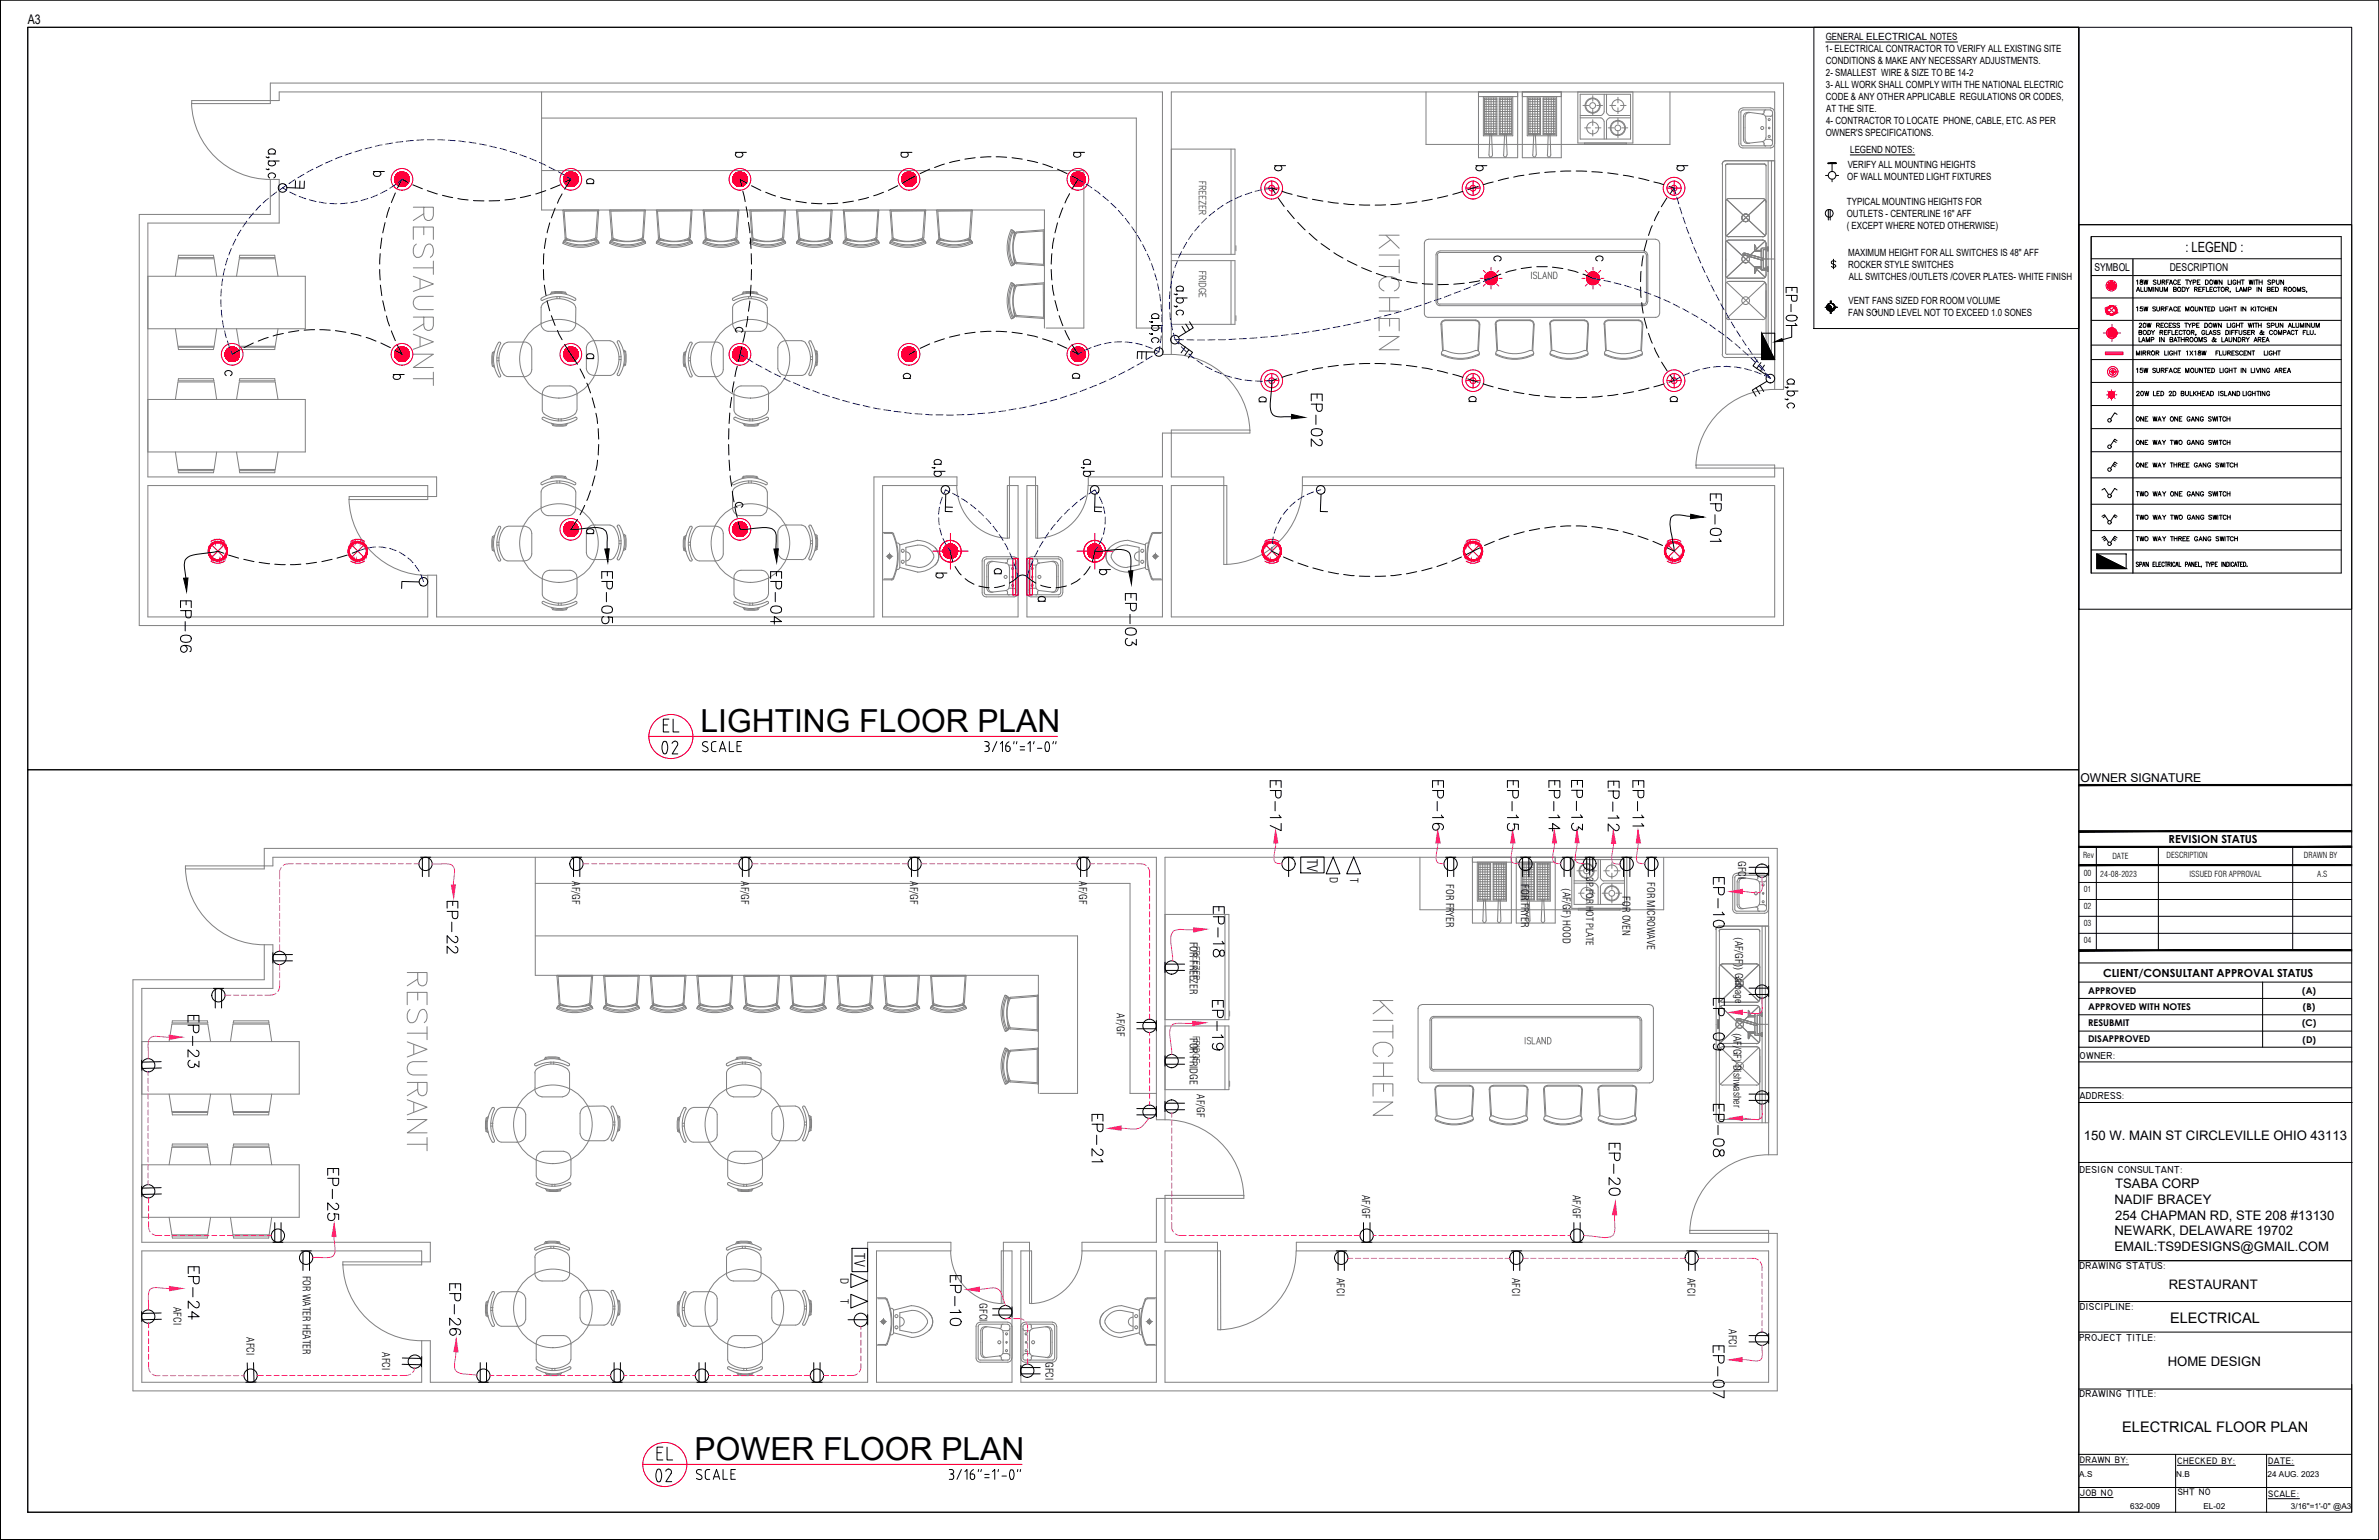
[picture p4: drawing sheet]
<svg xmlns="http://www.w3.org/2000/svg" width="432mm" height="279mm" viewBox="0 0 432 279" stroke-linecap="round" stroke-linejoin="round" font-family="sans-serif">
<defs><g id="words">
<g font-size="5.8">
<text x="127.2" y="132.9">LIGHTING FLOOR PLAN</text>
<text x="126.1" y="264.9">POWER FLOOR PLAN</text>
</g>
<g font-size="2.6">
<text x="237.2" y="155.8" transform="rotate(90 237.2 155.8)">TV</text>
<text x="155.1" y="227.4" transform="rotate(90 155.1 227.4)">TV</text>
<text x="393.9" y="240.1">ELECTRICAL</text>
<text x="385.2" y="259.8">ELECTRICAL FLOOR PLAN</text>
</g>
<text font-size="2.5" x="396.7" y="45.7">: LEGEND :</text>
<g font-size="2.4">
<text x="5" y="4.4">A3</text>
<text x="378.2" y="206.8">150 W. MAIN ST CIRCLEVILLE OHIO 43113</text>
<text x="383.9" y="215.6">TSABA CORP</text>
<text x="383.8" y="218.4">NADIF BRACEY</text>
<text x="383.9" y="221.3">254 CHAPMAN RD, STE 208 #13130</text>
<text x="383.8" y="224.2">NEWARK, DELAWARE 19702</text>
<text x="383.8" y="227">EMAIL:TS9DESIGNS@GMAIL.COM</text>
<text x="393.7" y="233.9">RESTAURANT</text>
<text x="393.4" y="247.8">HOME DESIGN</text>
</g>
<text font-size="2.2" x="377.6" y="141.9">OWNER SIGNATURE</text>
<g font-size="2">
<text x="380.2" y="49.2">SYMBOL</text>
<text x="393.8" y="49.2">DESCRIPTION</text>
<text x="393.6" y="152.9">REVISION STATUS</text>
<text x="241.3" y="159.1" transform="rotate(90 241.3 159.1)">D</text>
<text x="245.1" y="159.3" transform="rotate(90 245.1 159.3)">T</text>
<text x="381.7" y="177.2">CLIENT/CONSULTANT APPROVAL STATUS</text>
<text x="152.6" y="231.9" transform="rotate(90 152.6 231.9)">D</text>
<text x="152.6" y="235.8" transform="rotate(90 152.6 235.8)">T</text>
</g>
<g font-size="1.9">
<text x="103.8" y="159.9" transform="rotate(90 103.8 159.9)">AF/GF</text>
<text x="134.5" y="159.9" transform="rotate(90 134.5 159.9)">AF/GF</text>
<text x="165.2" y="159.9" transform="rotate(90 165.2 159.9)">AF/GF</text>
<text x="195.9" y="159.9" transform="rotate(90 195.9 159.9)">AF/GF</text>
<text x="262.5" y="160.4" transform="rotate(90 262.5 160.4)">FOR FRYER</text>
<text x="276.1" y="160.4" transform="rotate(90 276.1 160.4)">FOR FRYER</text>
<text x="283.7" y="161.2" transform="rotate(90 283.7 161.2)">(AF/GF) HOOD</text>
<text x="299" y="160.1" transform="rotate(90 299 160.1)">FOR MICROWAVE</text>
<text x="315.5" y="156.2" transform="rotate(90 315.5 156.2)">GFCI</text>
<text x="294.5" y="162.6" transform="rotate(90 294.5 162.6)">FOR OVEN</text>
<text x="215.9" y="170.9" transform="rotate(90 215.9 170.9)">FOR FREEZER</text>
<text x="314.9" y="170.1" transform="rotate(90 314.9 170.1)">(AF/GF)) Garbage</text>
<text x="202.7" y="183.9" transform="rotate(90 202.7 183.9)">AF/GF</text>
<text x="215.9" y="188.3" transform="rotate(90 215.9 188.3)">FOR FRIDGE</text>
<text x="314.6" y="187.3" transform="rotate(90 314.6 187.3)">(AF/GF) Dishwasher</text>
<text x="217.2" y="198.5" transform="rotate(90 217.2 198.5)">AF/GF</text>
<text x="247.3" y="216.8" transform="rotate(90 247.3 216.8)">AF/GF</text>
<text x="285.5" y="216.8" transform="rotate(90 285.5 216.8)">AF/GF</text>
<text x="54.9" y="231.4" transform="rotate(90 54.9 231.4)">FOR WATER HEATER</text>
<text x="242.7" y="231.9" transform="rotate(90 242.7 231.9)">AFCI</text>
<text x="274.4" y="231.9" transform="rotate(90 274.4 231.9)">AFCI</text>
<text x="306.3" y="231.9" transform="rotate(90 306.3 231.9)">AFCI</text>
<text x="31.5" y="237.2" transform="rotate(90 31.5 237.2)">AFCI</text>
<text x="177.8" y="236.5" transform="rotate(90 177.8 236.5)">GFCI</text>
<text x="44.7" y="242.7" transform="rotate(90 44.7 242.7)">AFCI</text>
<text x="69.3" y="245.4" transform="rotate(90 69.3 245.4)">AFCI</text>
<text x="313.8" y="241.2" transform="rotate(90 313.8 241.2)">AFCI</text>
<text x="189.8" y="247.1" transform="rotate(90 189.8 247.1)">GFCI</text>
</g>
<g font-size="1.8">
<text x="331.3" y="9.4">1- ELECTRICAL CONTRACTOR TO VERIFY ALL EXISTING SITE</text>
<text x="331.4" y="7.2">GENERAL ELECTRICAL NOTES</text>
<text x="331.4" y="11.6">CONDITIONS &amp; MAKE ANY NECESSARY ADJUSTMENTS.</text>
<text x="331.4" y="13.8">2- SMALLEST WIRE &amp; SIZE TO BE 14-2</text>
<text x="331.4" y="15.9">3- ALL WORK SHALL COMPLY WITH THE NATIONAL ELECTRIC</text>
<text x="331.4" y="18.1">CODE &amp; ANY OTHER APPLICABLE REGULATIONS OR CODES,</text>
<text x="331.5" y="20.3">AT THE SITE.</text>
<text x="331.5" y="22.4">4- CONTRACTOR TO LOCATE PHONE, CABLE, ETC. AS PER</text>
<text x="331.4" y="24.6">OWNER'S SPECIFICATIONS.</text>
<text x="335.8" y="27.7">LEGEND NOTES:</text>
<text x="335.3" y="32.7">OF WALL MOUNTED LIGHT FIXTURES</text>
<text x="335.4" y="30.5">VERIFY ALL MOUNTING HEIGHTS</text>
<text x="335.2" y="39.4">OUTLETS - CENTERLINE 16&quot; AFF</text>
<text x="335.2" y="41.6">( EXCEPT WHERE NOTED OTHERWISE)</text>
<text x="335.2" y="37.2">TYPICAL MOUNTING HEIGHTS FOR</text>
<text x="335.4" y="46.5">MAXIMUM HEIGHT FOR ALL SWITCHES IS 48&quot; AFF</text>
<text x="335.4" y="48.7">ROCKER STYLE SWITCHES</text>
<text x="335.6" y="50.8">ALL SWITCHES /OUTLETS /COVER PLATES- WHITE FINISH</text>
<text x="335.4" y="57.4">FAN SOUND LEVEL NOT TO EXCEED 1.0 SONES</text>
<text x="335.5" y="55.2">VENT FANS SIZED FOR ROOM VOLUME</text>
<text x="287.9" y="159.2" transform="rotate(90 287.9 159.2)">3P FOR HOT PLATE</text>
<text x="377.4" y="192.1">OWNER:</text>
<text x="377.4" y="199.4">ADDRESS:</text>
<text x="377.4" y="212.8">DESIGN CONSULTANT:</text>
<text x="377.4" y="230.3">DRAWING STATUS:</text>
<text x="377.5" y="237.6">DISCIPLINE:</text>
<text x="377.4" y="243.3">PROJECT TITLE:</text>
<text x="377.4" y="253.5">DRAWING TITLE:</text>
</g>
<g font-size="1.7">
<text x="379" y="183.2">APPROVED WITH NOTES</text>
<text x="379" y="180.3">APPROVED</text>
<text x="417.9" y="180.3">(A)</text>
<text x="418" y="183.2">(B)</text>
<text x="379" y="186.1">RESUBMIT</text>
<text x="379" y="189.1">DISAPPROVED</text>
<text x="417.8" y="186.2">(C)</text>
<text x="417.9" y="189.1">(D)</text>
<text x="377.5" y="265.5">DRAWN BY:</text>
<text x="395.2" y="265.6">CHECKED BY:</text>
<text x="411.7" y="265.6">DATE:</text>
<text x="377.5" y="271.4">JOB NO</text>
<text x="395.3" y="271.3">SHT NO</text>
<text x="411.7" y="271.6">SCALE:</text>
</g>
<g font-size="1.5">
<text x="378.1" y="155.7">Rev</text>
<text x="383.4" y="155.8">DATE</text>
<text x="393.2" y="155.6">DESCRIPTION</text>
<text x="418.2" y="155.7">DRAWN BY</text>
<text x="378.2" y="161.9">01</text>
<text x="378.2" y="158.9">00</text>
<text x="381.2" y="159.1">24-08-2023</text>
<text x="397.4" y="159.1">ISSUED FOR APPROVAL</text>
<text x="420.6" y="159.1">A.S</text>
<text x="378.2" y="165">02</text>
<text x="378.2" y="168">03</text>
<text x="378.2" y="171.1">04</text>
<text x="377.4" y="268">A.S</text>
<text x="395" y="268">N.B</text>
<text x="411.6" y="267.9">24 AUG. 2023</text>
<text x="386.6" y="273.8">632-009</text>
<text x="399.9" y="273.8">EL-02</text>
<text x="415.8" y="273.8">3/16&quot;=1'-0&quot; @A3</text>
</g>
</g></defs>
<!-- layer: WALL -->
<path d="M49.1 15.1h274.6v55.6h-1.6v-54h-109.5v47.6h-1.6v-47.6h-160.3v1.5h-1.6zM25.3 38.9h23.8v-6.3h1.6v7.9h-23.9v46h52.4v3.6h-1.6v-2h-50.8v23.8h50.8v-7.5h1.6v7.5h79.4v-25.4h15.1v1.6h-13.5v23.8h24.6v-23.8h-1.6v-1.6h4.8v1.6h-1.6v23.8h24.6v-23.8h-13.5v-1.6h13.5v-7.9h1.6v7.9h9.5v1.6h-9.5v23.8h109.5v-23.8h-85.7v-1.6h85.7v-1.6h1.6v28.6h-298.4zM48 153.9h274.6v55.6h-1.6v-54h-109.5v47.7h-1.6v-47.7h-160.4v1.6h-1.5zM24.1 177.8h23.9v-6.4h1.5v7.9h-23.8v46.1h52.4v3.5h-1.6v-2h-50.8v23.9h50.8v-7.6h1.6v7.6h79.4v-25.4h15.1v1.5h-13.5v23.9h24.6v-23.9h-1.6v-1.5h4.8v1.5h-1.6v23.9h24.6v-23.9h-13.5v-1.5h13.5v-8h1.6v8h9.5v1.5h-9.5v23.9h109.5v-23.9h-85.7v-1.5h85.7v-1.6h1.6v28.5h-298.5z" fill="none" stroke="#808080" stroke-width=".18"/>
<!-- layer: TOI-ACC -->
<g fill="none" stroke="#808080" stroke-width=".18">
<path d="M316.3 20l-.3 .2v.1v5.8v.2l.3 .2M316.3 19.6a.74 .74 0 0 0-.7 .7v5.8a.74 .74 0 0 0 .7 .7M316.4 19.9h5M316.4 19.6h5M320.5 19.9l-.3 .4M321.3 20h.2l.2 .3M321.3 19.6a.74 .74 0 0 1 .8 .7M312.6 29.8v34.5M313.2 29.2a.61 .61 0 0 0-.6 .6M313.2 29.2h8.9v35.7h-8.9M313.2 30.1v33.9M313.4 36.2l7 6.6"/>
<path d="M313.8 36a.61 .61 0 0 0-.6 .6M313.8 36h6.1a.61 .61 0 0 1 .6 .6M316.4 26.5h5M316.4 26.8h5M316.7 21.2l.1 4.3 .4 .4 .4 .1M317.3 20.4l-.6 .2-.3 .5 .1 4.4 .4 .5h.4M317.3 20.4l2.6 .3a.74 .74 0 0 1 .6 .7M317.6 20.5l-.6 .1-.3 .6M319.8 25.7l.4 .3M319.9 25.7l-2.6 .3M320.2 20.4l-.4 .3M320.2 26.2l.3 .3"/>
<path d="M320.2 20.2v.2M320.2 26v.2M320.2 29.8l.3 .3M320.3 29.8h-6.8l-.3 .3M320.4 36.2l-7 6.6M320.5 25.3h.9M320.5 21.1h.9M320.5 25a.74 .74 0 0 1-.6 .7M320.5 30.1v12.3a.61 .61 0 0 1-.6 .6M320.5 21.4v3.5M320.9 29.2v35.7M321.3 25.3l.2 .1 .2 .3"/>
<path d="M321.5 29.2v35.7M321.7 20.8l-.2 .3h-.2M321.7 26.1l-.2 .3-.2 .1M321.7 20.3v5.8M322.1 26.1a.74 .74 0 0 1-.8 .7M322.1 20.3v5.8M313.2 57.4a.61 .61 0 0 0 .6 .6M313.2 49.9a.61 .61 0 0 0 .6 .6M313.2 42.4a.61 .61 0 0 0 .6 .6M313.4 51.2l7 6.6M313.4 43.7l7 6.6M313.8 51.1a.61 .61 0 0 0-.6 .6"/>
<path d="M313.8 43.6a.61 .61 0 0 0-.6 .6M313.8 43.6h6.1a.61 .61 0 0 1 .6 .6M313.8 51.1h6.1a.61 .61 0 0 1 .6 .6M313.8 58h6.2M313.8 42.9h6.2M313.8 50.5h6.2M320.4 51.2l-7 6.6M320.4 43.7l-7 6.6M320.5 57.4a.61 .61 0 0 1-.6 .6M320.5 51.6v12.4l-.3 .3M320.5 44.2v5.7a.61 .61 0 0 1-.6 .6M320.9 47h1.2"/>
<path d="M312.6 64.3a.61 .61 0 0 0 .6 .6M313.2 64l.3 .3M313.5 64.3h6.8M160.4 96.8h1.4M161.8 96.6l.4 .3M161.8 96.8l.3 .1M161.8 96.6h-1.6v8.6h1.6M162.1 97a9.7 9.7 0 0 1-.1 8l-.2 .1M162.2 96.9a10.1 10.1 0 0 1 0 8.1M162.7 98.5a.4 .4 0 0 1 .6 .4M166.5 98a4.8 4.8 0 0 1 3.3 1.4M166.6 98.9a2.86 2.86 0 0 1 2.9 1.8"/>
<path d="M166.6 98l-3.3 .8v4.2l3.3 .8M166.6 98.9l-2.2 .4v3.2l2.2 .4M169.8 99.4a2.18 2.18 0 0 1 0 3.1M201.4 99.4a2.18 2.18 0 0 0 0 3.1M204.6 98.9l2.2 .4v3.2l-2.2 .4M204.6 98a4.8 4.8 0 0 0-3.2 1.4M204.6 98.9a2.86 2.86 0 0 0-2.9 1.8M204.6 98l3.3 .8v4.2l-3.3 .8M208.4 98.5a.4 .4 0 0 0-.5 .4M209 96.9l.4-.3h1.6v8.6h-1.6M209 96.9a10.1 10.1 0 0 0 0 8.1M209.1 97a9.7 9.7 0 0 0 .1 8l.2 .1"/>
<path d="M210.7 96.8h-1.3l-.3 .1M160.4 105h1.4M160.9 100.9h1.2M161.5 100.3v1.2M162.2 105l-.4 .2M163.3 103a.4 .4 0 0 1-.6 .3M164.4 100.1a.83 .83 0 0 1 .8 .8 .83 .83 0 0 1-.8 .9M169.5 100.7a2.45 2.45 0 0 1-2.9 2.2M169.8 102.5a4.8 4.8 0 0 1-3.3 1.3M179 101.4l-.3 .2-.1 .2 .1 5.9 .3 .2h5.1l.3-.4M179 101a.74 .74 0 0 0-.7 .8v5.7a.74 .74 0 0 0 .7 .8h5.1a.74 .74 0 0 0 .7-.8v-5.7a.74 .74 0 0 0-.8-.8M179 101.4h5.1"/>
<path d="M179 101h5.1M179.4 102.6v4.3l.4 .5h.4M179.9 101.9l-.5 .1-.3 .6v4.1l.1 .4 .3 .3h.5l2.6-.3a.36 .36 0 0 1 .3 .5M180.2 101.9l-.5 .2-.3 .5M182.5 102.2a.74 .74 0 0 1 .7 .7M182.8 107.6l.4 .4M182.9 101.7a.36 .36 0 0 1-.3 .5l-2.6-.4M183.1 106.7h1M183.2 101.4l-.4 .3M183.2 106.4a.74 .74 0 0 1-.7 .7M183.2 102.9v3.5M184 106.8l.4 .1v.2"/>
<path d="M184 101.4l.4 .2v.2M184.4 102.2l-.2 .3h-1.1M184.4 101.8v5.7M186.8 102.2l.2 .3h.1M187.1 106.8l-.3 .1v.2M187.1 101.4l-.3 .4v5.7l.2 .4h.1M187.1 101a.74 .74 0 0 0-.7 .8v5.7a.74 .74 0 0 0 .7 .8M187.2 107.9h5M187.2 106.7h.9M187.2 102.5h.9M187.2 101.4h5M187.2 108.3h5"/>
<path d="M187.2 101h5M188 102.9v3.5M188 106.4a.74 .74 0 0 0 .7 .7M188 101.4l.3 .1v.3M188.3 107.4a.37 .37 0 0 1-.3 .6M188.7 102.2a.74 .74 0 0 0-.7 .7M190.9 101.9l.6 .2 .2 .5M191.2 101.8l-2.6 .4-.3-.4M191.2 101.9l.6 .1 .3 .6v4.1l-.1 .4-.4 .3h-.4l-2.6-.3-.3 .4M191.7 106.7l-.2 .6-.6 .1M191.8 102.6v4.1M192.1 101.4l.3 .2 .1 .2"/>
<path d="M192.1 101a.74 .74 0 0 1 .8 .8M192.5 107.5l-.2 .4h-.2M192.5 101.8v5.7M192.9 107.5a.74 .74 0 0 1-.8 .8M192.9 101.8v5.7M201.4 102.5a4.8 4.8 0 0 0 3.2 1.3M201.7 100.7v.5M201.7 101.2a2.86 2.86 0 0 0 2.9 1.7M206.7 100.1a.83 .83 0 0 0-.8 .8 .83 .83 0 0 0 .8 .9M207.9 103a.4 .4 0 0 0 .5 .3M209 105l.4 .2M209.2 100.9h1.1"/>
<path d="M209.4 105h1.3M209.7 100.3v1.2M315.2 158.8l-.3 .2v.2v5.7v.2l.3 .2M315.2 158.5a.74 .74 0 0 0-.7 .7v5.7a.74 .74 0 0 0 .7 .8M315.3 158.8h5M315.3 158.4h5M316.1 159.3h-.4l-.4 .5v4.3l.2 .6 .6 .2M316.2 159.2l2.5 .4M316.5 159.3l-.4 .1-.4 .4-.1 4.3M318.7 159.6a.74 .74 0 0 1 .7 .7M319.1 159.1a.37 .37 0 0 1-.4 .5M319.3 160h1"/>
<path d="M319.3 158.8l-.3 .3M320.2 158.8l.3 .2 .1 .2M320.2 158.5a.74 .74 0 0 1 .8 .7v5.7a.82 .82 0 0 1-.8 .8M320.6 159.6l-.2 .3-.2 .1M320.6 159.2v5.7M311.5 168.6v34.5M312.1 168a.61 .61 0 0 0-.7 .6M312.1 168h8.9v35.7h-8.9M312.1 168.9v33.9M312.3 175l6.9 6.7M312.7 174.9a.61 .61 0 0 0-.6 .6M312.7 174.9h6.1a.61 .61 0 0 1 .6 .6"/>
<path d="M315.3 165.3h5M315.3 165.7h5M315.6 164.1l.3 .6 .6 .1M318.7 164.5a.36 .36 0 0 1 .4 .5M319 165l.3 .4M319.1 168.6l.3 .3M319.1 168.6h-6.7l-.4 .3M319.2 175l-6.9 6.7M319.3 164.1h1M319.4 163.8a.74 .74 0 0 1-.7 .7l-2.5 .4M319.4 168.9v12.4a.61 .61 0 0 1-.6 .6M319.4 160.3v3.5"/>
<path d="M319.8 168v35.7M320.2 164.2l.3 .1 .1 .2M320.4 168v35.7M320.6 165l-.2 .3h-.2M312.1 196.3a.61 .61 0 0 0 .6 .6M312.1 188.7a.61 .61 0 0 0 .6 .7M312.1 181.3a.61 .61 0 0 0 .6 .6M312.3 190.1l6.9 6.6M312.3 182.6l6.9 6.5M312.7 189.9a.61 .61 0 0 0-.6 .6M312.7 182.4a.61 .61 0 0 0-.6 .6M312.7 182.4h6.1a.61 .61 0 0 1 .6 .6"/>
<path d="M312.7 189.9h6.1a.61 .61 0 0 1 .6 .6M312.7 196.8h6.1M312.7 181.8h6.1M312.7 189.3h6.1M319.2 190.1l-6.9 6.6M319.2 182.6l-6.9 6.5M319.4 196.3a.61 .61 0 0 1-.6 .6M319.4 188.7a.61 .61 0 0 1-.6 .7M319.4 190.5v12.3l-.3 .4M319.4 183v5.7M319.8 185.8h1.2M311.4 203.1a.61 .61 0 0 0 .7 .7"/>
<path d="M312 202.8l.4 .4M312.4 203.1h6.7M159.3 235.6h1.4M159.8 239.8h1.1M160.4 239.2v1.1M160.7 235.5l.4 .3M160.7 235.7h.1a9.4 9.4 0 0 1 0 8.2h-1.5M160.7 235.5h-1.6v8.6h1.6M161 235.8a10.1 10.1 0 0 1 0 8M161.6 237.4a.4 .4 0 0 1 .6 .3M163.3 239a.83 .83 0 0 1 .8 .8 .83 .83 0 0 1-.8 .8M165.4 237.8a2.86 2.86 0 0 1 2.9 1.7"/>
<path d="M165.4 236.9a4.8 4.8 0 0 1 3.3 1.3M165.5 237.7l-2.2 .5v3.1l2.2 .5M165.5 236.9l-3.3 .8v4.1M168.3 239.5v.5M168.6 238.3a2.18 2.18 0 0 1 0 3M177.9 239.9a.74 .74 0 0 0-.7 .7v5.8a.74 .74 0 0 0 .7 .7h5a.74 .74 0 0 0 .7-.7M177.9 239.9h5M182.9 239.9a.74 .74 0 0 1 .7 .7M186 239.9a.74 .74 0 0 0-.7 .7v5.8a.74 .74 0 0 0 .7 .7h5.1a.74 .74 0 0 0 .7-.7M186.1 239.9h5M191 239.9a.74 .74 0 0 1 .8 .7M200.3 238.3a2.18 2.18 0 0 0 0 3"/>
<path d="M200.6 239.5a2.45 2.45 0 0 0 2.9 2.3M203.5 237.8a2.86 2.86 0 0 0-2.9 1.7M203.5 236.9l3.3 .8v4.1M203.5 237.7l2.2 .5v3.1l-2.2 .5M203.5 236.9a4.8 4.8 0 0 0-3.2 1.3M205.6 239a.83 .83 0 0 0-.8 .8 .83 .83 0 0 0 .8 .8M207.3 237.4a.4 .4 0 0 0-.5 .3M208 239.8h1.2M208.2 235.5h-.2a9.3 9.3 0 0 0 0 8.6h.2M208.2 235.7h-.1a9.4 9.4 0 0 0 0 8.2h1.5M208.2 235.5h1.7v8.6h-1.7M208.2 235.6h1.4"/>
<path d="M208.6 239.2v1.1M161.1 243.8l-.4 .3M162.2 241.8a.4 .4 0 0 1-.6 .4M162.2 241.8l3.3 .9M168.3 240a2.86 2.86 0 0 1-2.9 1.8M168.7 241.3a4.8 4.8 0 0 1-3.3 1.4M177.9 240.3l-.3 .2-.1 .1 .1 6 .3 .2h5l.4-.4M177.9 240.2h5M178.3 241.5v4M178.3 245.6l.3 .5 .5 .2M178.8 240.7l-.5 .2-.3 .5v4.4l.4 .5h.4M178.9 240.7l2.5 .3"/>
<path d="M179.1 240.8l-.5 .1-.3 .6M181.4 246l-2.5 .3M182 245.6h.9M182.1 240.2a.48 .48 0 0 0-.4 .7l-.3 .1a.75 .75 0 0 1 .7 .8v3.4a.74 .74 0 0 1-.7 .8l.3 .3a.37 .37 0 0 0 .4 .5M182.9 245.6l.2 .1 .2 .3M182.9 240.3h.2l.2 .3M183.3 241.1l-.2 .3h-1.1M183.3 240.6v5.8M183.7 240.6v5.8M185.7 241.1l.2 .3h1M186 245.6l-.3 .2v.2M186 240.3l-.3 .3v6l.4 .2h4.9l.2-.1 .2-.3"/>
<path d="M186.1 245.6h.8M186.1 240.2h5M186.9 240.2a.44 .44 0 0 1 .3 .7l.3 .1a.77 .77 0 0 0-.6 .8v3.4a.74 .74 0 0 0 .6 .8h-.2l-.1 .3a.32 .32 0 0 1-.3 .5M187.5 246l2.6 .3M189.8 240.8l.6 .1 .2 .6M190.1 240.7l.4 .1 .4 .4 .1 4.4-.3 .6-.6 .1M190.1 240.7l-2.6 .3M190.6 245.6l-.2 .5-.6 .2M190.7 241.5v4M191 240.3l.3 .2 .1 .1M191.4 240.6v5.8M191.8 240.6v5.8"/>
<path d="M200.3 241.3a4.8 4.8 0 0 0 3.2 1.4l3.3-.9M206.8 241.8a.4 .4 0 0 0 .5 .4"/>
<circle cx="316.8" cy="39.5" r=".7"/>
<circle cx="319.8" cy="23.2" r=".28"/>
<circle cx="321.1" cy="23.2" r=".15"/>
<circle cx="321.1" cy="21.7" r=".19"/>
<circle cx="321.1" cy="24.7" r=".19"/>
<circle cx="316.8" cy="54.5" r=".7"/>
<circle cx="316.8" cy="47" r=".7"/>
<circle cx="163.9" cy="99.9" r=".28"/>
<circle cx="207.3" cy="99.9" r=".28"/>
<circle cx="161.4" cy="100.9" r=".23"/>
<circle cx="161.4" cy="100.9" r=".36"/>
<circle cx="161.4" cy="100.9" r=".32"/>
<circle cx="163.9" cy="101.9" r=".28"/>
<circle cx="182.5" cy="104.7" r=".28"/>
<circle cx="183.8" cy="104.7" r=".15"/>
<circle cx="183.8" cy="106.2" r=".19"/>
<circle cx="183.8" cy="103.1" r=".19"/>
<circle cx="187.3" cy="104.7" r=".15"/>
<circle cx="187.3" cy="106.2" r=".19"/>
<circle cx="187.3" cy="103.1" r=".19"/>
<circle cx="188.7" cy="104.7" r=".28"/>
<circle cx="207.3" cy="101.9" r=".28"/>
<circle cx="209.7" cy="100.9" r=".23"/>
<circle cx="209.7" cy="100.9" r=".32"/>
<circle cx="209.7" cy="100.9" r=".36"/>
<circle cx="315.7" cy="178.4" r=".7"/>
<circle cx="318.7" cy="162.1" r=".28"/>
<circle cx="320" cy="162.1" r=".15"/>
<circle cx="320" cy="163.6" r=".19"/>
<circle cx="320" cy="160.5" r=".19"/>
<circle cx="315.7" cy="185.9" r=".7"/>
<circle cx="315.7" cy="193.4" r=".7"/>
<circle cx="160.3" cy="239.8" r=".23"/>
<circle cx="160.3" cy="239.8" r=".32"/>
<circle cx="160.3" cy="239.8" r=".36"/>
<circle cx="162.7" cy="238.8" r=".28"/>
<circle cx="206.2" cy="238.8" r=".28"/>
<circle cx="208.6" cy="239.8" r=".23"/>
<circle cx="208.6" cy="239.8" r=".36"/>
<circle cx="208.6" cy="239.8" r=".32"/>
<circle cx="162.7" cy="240.8" r=".28"/>
<circle cx="181.4" cy="243.5" r=".28"/>
<circle cx="182.7" cy="243.5" r=".15"/>
<circle cx="182.7" cy="242" r=".19"/>
<circle cx="182.7" cy="245" r=".19"/>
<circle cx="186.2" cy="243.5" r=".15"/>
<circle cx="186.2" cy="245" r=".19"/>
<circle cx="186.2" cy="242" r=".19"/>
<circle cx="187.5" cy="243.5" r=".28"/>
<circle cx="206.2" cy="240.8" r=".28"/>
</g>
<!-- layer: 12 -->
<g fill="none" stroke="#808080" stroke-width=".18">
<path d="M316.6 46.3l3.1 .9M316.7 45.9l3.2 .9 .1 .3-.2 .1-.1-.1h.2v-.2M318.5 44.4l.2 .5 .1 .5h.9M318.5 44.4v1.2h1.2M319.6 48.8l.2 .2h1M319.7 48.6h-.9l-.1 .5-.2 .5M319.7 45.2v1.6M319.7 47.1v1.7M319.7 48.4h-1.2v1.2M319.8 45l-.2 .2M319.8 45h1M320 47h.9"/>
<path d="M320.8 45.3h-.8v3.4h.8M320.8 44.8l.1 .7zM320.8 48.5l.1 .7zM315.5 185.1l3.1 .9M315.6 184.8l3.1 .9M317.3 183.3v1.2h1.2M317.4 183.3l.2 .5 .1 .5M317.6 184.3h.9M318.5 187.5h-.8l-.1 .5-.2 .5M318.5 186v1.7l.2 .2M318.5 184.1v1.5M318.5 187.2h-1.2v1.2"/>
<path d="M318.6 185.7l.3 .2-.3 .1M318.7 187.8h1M318.8 185.7v.3h-.2M318.9 185.8h.9M319.7 183.9h-1l-.2 .2M319.7 184.2h-.8v3.3h.8M319.7 183.7h.1v.7h-.1zM319.7 187.4h.1v.6h-.1z"/>
<circle cx="316.5" cy="46.1" r=".19"/>
<circle cx="315.4" cy="185" r=".19"/>
</g>
<!-- layer: DOOR -->
<g fill="none" stroke="#808080" stroke-width=".18">
<path d="M34.8 18.7a14.3 14.3 0 0 0 14.3 13.9M34.8 18.2h14.3v.6h-14.3zM212.6 64.3a14.3 14.3 0 0 1 14.3 13.8M212.6 78h14.3v.6h-14.3zM322.1 70.7a14.3 14.3 0 0 0-14.3 13.8M63.3 90.6a14.3 14.3 0 0 0 14.3 13.8M63.4 90.1h14.2v.5h-14.2zM173.7 88.1a9.5 9.5 0 0 0 9.2 9.6M182.8 88.1h.4v9.5h-.4zM188 88.1h.3v9.5h-.3zM197.5 88.1a9.5 9.5 0 0 1-9.2 9.6M222.1 88.1h.6v14.3h-.6z"/>
<path d="M236.4 88.1a14.3 14.3 0 0 1-13.8 14.3M307.8 84.4h14.3v.5h-14.3zM33.7 157.1h14.3v.5h-14.3zM33.7 157.6a14.3 14.3 0 0 0 14.2 13.8M211.5 216.9h14.3v.5h-14.3zM211.5 203.2a14.3 14.3 0 0 1 14.3 13.8M321 209.5a14.3 14.3 0 0 0-14.3 13.8M62.2 228.9h14.3v.6h-14.3zM62.2 229.4a14.3 14.3 0 0 0 14.3 13.8M172.6 227a9.5 9.5 0 0 0 9.2 9.5M181.7 226.9h.4v9.6h-.4zM186.9 226.9h.3v9.6h-.3z"/>
<path d="M196.4 227a9.5 9.5 0 0 1-9.2 9.5M221 226.9h.5l.1 14.4h-.6zM235.2 227a14.3 14.3 0 0 1-13.8 14.2M306.7 223.2h14.3v.6h-14.3z"/>
</g>
<!-- layer: FIXTURE -->
<path d="M98.3 16.7v21.4h91.3v21.4M258.8 16.7v9.5h44.3v-9.5M98.3 30.9h98.4v28.6h-6.8M98.3 21.4h107.9v38.1h4.8M26.8 50.1h28.6v9.5h-28.6zM26.8 72.5h28.6v9.5h-28.6zM97.2 155.5v21.5h91.3v21.4M257.7 155.5v9.6h44.3v-9.6M97.2 169.8h98.4v28.6h-6.9M97.2 160.3h107.9v38.1h4.8M25.7 189h28.6v9.5h-28.6zM25.7 211.3h28.6v9.6h-28.6z" fill="none" stroke="#808080" stroke-width=".18"/>
<!-- layer: KAINAN -->
<g fill="none" stroke="#808080" stroke-width=".18">
<path d="M286.4 16.7h10v9.3h-10zM286.8 17.1h9.2v8.1h-9.2zM287.3 19.1h1.1M289.1 17.4v1M289.1 19.9v1M289.8 19.1h1.1M291.2 17.1v3.2M291.6 17.1v3.2M292.2 19.1h1M293.7 17.7v1M293.7 19.6v1M294.1 19.1h1"/>
<path d="M212.6 27.1h11.6v19h-11.6zM223.4 27.1v19M286.8 21h3.8M286.8 21.4h3.8M287.6 23.2h1.1M287.6 26v.2h7.6v-.2M289.1 21.7v1.1M289.1 23.6v1.1M289.6 23.2h1M290.6 21.4l.4 .4 .2 .2M291.2 20.3l-.2 .3-.4 .4M291.2 22.1v3.1"/>
<path d="M291.6 20.3l.1 .3 .5 .4h3.8M291.6 22.1v3.1M291.9 23.2h1M293.7 21.4v1.1M293.7 23.9v1.1M294.4 23.2h1M296 21.4h-3.8l-.5 .4-.1 .2M224.3 44.6v.9M285.3 155.5h10v9.3h-10zM285.7 156h9.2v8.1h-9.2zM285.7 159.8h3.8M286.2 158h1"/>
<path d="M288 156.2v1.1M288 158.7v1.1M288.7 158h1.1M290.1 159.2l-.2 .3-.4 .4M290.1 156v3.1M290.5 159.2l.1 .3 .5 .4M290.5 156v3.1M291.1 158h1M291.1 159.8h3.8M292.6 156.5v1.1M292.6 158.4v1.1M293 158h1"/>
<path d="M211.5 165.9h11.6v19.1h-11.6zM222.3 165.9v19.1M285.7 160.2h3.8M286.5 164.8v.3h7.5v-.3M286.5 162.1h1M288 160.6v1M288 162.5v1M288.4 162.1h1.1M289.5 160.3l.4 .3 .2 .3M290.1 160.9v3.2M290.5 160.9v3.2M290.8 162.1h1"/>
<path d="M291.1 160.3l-.5 .3-.1 .3M291.1 160.2h3.8M292.6 160.3v1M292.6 162.8v1M293.3 162.1h1M223.2 183.4v1"/>
<circle cx="289.1" cy="19.2" r=".53"/>
<circle cx="289.1" cy="19.2" r="1.25"/>
<circle cx="289.1" cy="19.2" r="1.38"/>
<circle cx="293.6" cy="19.2" r="1.08"/>
<circle cx="289.1" cy="23.2" r="1.08"/>
<circle cx="293.6" cy="23.2" r=".53"/>
<circle cx="293.6" cy="23.2" r="1.25"/>
<circle cx="293.6" cy="23.2" r="1.38"/>
<circle cx="288" cy="158" r=".53"/>
<circle cx="288" cy="158" r="1.25"/>
<circle cx="288" cy="158" r="1.38"/>
<circle cx="292.5" cy="158" r="1.08"/>
<circle cx="288" cy="162.1" r="1.08"/>
<circle cx="292.5" cy="162.1" r=".53"/>
<circle cx="292.5" cy="162.1" r="1.25"/>
<circle cx="292.5" cy="162.1" r="1.38"/>
</g>
<!-- layer: FURNITURE -->
<g fill="none" stroke="#808080" stroke-width=".18">
<path d="M268.4 16.7h7.1v11.9h-7.1zM268.4 17.5h7.1M269.2 17.5v7.1h5.4v-7.1M269.5 18h2.2M269.5 18.5h2.2M269.5 18.9h2.2M269.5 19.3h2.2M269.5 19.8h2.2M269.5 17.8h2.2v6.6h-2.2zM269.7 17.8v6.6M270.2 17.8v6.6M270.6 17.8v6.6"/>
<path d="M271.1 17.8v6.6M271.5 17.8v6.6M272.1 18h2.3M272.1 18.5h2.3M272.1 18.9h2.3M272.1 19.3h2.3M272.1 19.8h2.3M272.1 17.8h2.3v6.6h-2.3zM272.3 17.8v6.6M272.7 17.8v6.6M273.2 17.8v6.6M273.6 17.8v6.6"/>
<path d="M274 17.8v6.6M276.3 16.7h7.1v11.9h-7.1zM276.3 17.5h7.1M277.2 17.5v7.1h5.3v-7.1M277.4 18h2.2M277.4 18.5h2.2M277.4 18.9h2.2M277.4 19.3h2.2M277.4 19.8h2.2M277.4 17.8h2.2v6.6h-2.2zM277.7 17.8v6.6M278.2 17.8v6.6"/>
<path d="M278.6 17.8v6.6M279.1 17.8v6.6M279.5 17.8v6.6M280.1 18h2.2M280.1 18.5h2.2M280.1 18.9h2.2M280.1 19.3h2.2M280.1 19.8h2.2M280.1 17.8h2.2v6.6h-2.2zM280.2 17.8v6.6M280.7 17.8v6.6M281.1 17.8v6.6"/>
<path d="M281.6 17.8v6.6M282 17.8v6.6M269.5 20.2h2.2M269.5 20.7h2.2M269.5 21.1h2.2M269.5 21.6h2.2M269.5 22h2.2M269.5 22.5h2.2M269.5 22.9h2.2M269.5 23.3h2.2M269.5 23.8h2.2M269.5 24.2h2.2"/>
<path d="M270.4 24.4l-.1 3.7 .3 .4 .3-.4-.2-3.7M272.1 20.2h2.3M272.1 20.7h2.3M272.1 21.1h2.3M272.1 21.6h2.3M272.1 22h2.3M272.1 22.5h2.3M272.1 22.9h2.3M272.1 23.3h2.3M272.1 23.8h2.3M272.1 24.2h2.3M272.9 28.1l.3 .4 .3-.4"/>
<path d="M273.1 24.4l-.2 3.7M273.4 24.4l.2 3.7M277.4 20.2h2.2M277.4 20.7h2.2M277.4 21.1h2.2M277.4 21.6h2.2M277.4 22h2.2M277.4 22.5h2.2M277.4 22.9h2.2M277.4 23.3h2.2M277.4 23.8h2.2M277.4 24.2h2.2"/>
<path d="M278.2 28.1l.3 .4 .3-.4M278.4 24.4l-.2 3.7M278.7 24.4l.1 3.7M280.1 20.2h2.2M280.1 20.7h2.2M280.1 21.1h2.2M280.1 21.6h2.2M280.1 22h2.2M280.1 22.5h2.2M280.1 22.9h2.2M280.1 23.3h2.2M280.1 23.8h2.2"/>
<path d="M280.1 24.2h2.2M281 24.4l-.1 3.7M281.3 24.4l.2 3.7-.3 .4-.4-.4M31.8 50.1l.5-3.2h6.6l.4 3.2M31.8 59.6l.5 3.2h6.6l.4-3.2M32.4 46.3h6.3l.1 .4h-6.5zM42.9 50.1l.5-3.2h6.6l.5 3.2M42.9 59.6l.5 3.2h6.6l.5-3.2M43.5 46.3h6.4v.4h-6.5zM31.8 72.5l.5-3.2h6.6l.4 3.2M32.3 63h6.5l-.1 .4h-6.3zM32.4 68.7h6.3l.1 .4h-6.5z"/>
<path d="M42.9 72.5l.5-3.2h6.6l.5 3.2M43.4 63h6.5v.4h-6.4zM43.5 68.7h6.4v.4h-6.5zM31.8 82l.5 3.2h6.6l.4-3.2M32.3 85.4h6.5l-.1 .4h-6.3zM42.9 82l.5 3.2h6.6l.5-3.2M43.4 85.4h6.5v.4h-6.4zM267.3 155.5h7v12h-7zM267.3 156.4h7M268.1 156.4v7.1h5.3v-7.1M268.4 156.6h2.2v6.7h-2.2zM268.4 156.9h2.2"/>
<path d="M268.4 157.4h2.2M268.4 157.8h2.2M268.4 158.2h2.2M268.4 158.7h2.2M268.4 159.1h2.2M268.4 159.6h2.2M268.4 160h2.2M268.6 156.6v6.7M269.1 156.6v6.7M269.5 156.6v6.7M270 156.6v6.7M270.4 156.6v6.7"/>
<path d="M271 156.9h2.2M271 157.4h2.2M271 157.8h2.2M271 158.2h2.2M271 158.7h2.2M271 159.1h2.2M271 159.6h2.2M271 160h2.2M271 156.6h2.2v6.7h-2.2zM271.1 156.6v6.7M271.6 156.6v6.7M272 156.6v6.7"/>
<path d="M272.5 156.6v6.7M272.9 156.6v6.7M275.2 155.5h7.1v12h-7.1zM275.2 156.4h7.1M276.1 156.4v7.1h5.3v-7.1M276.3 156.6h2.2v6.7h-2.2zM276.3 156.9h2.2M276.3 157.4h2.2M276.3 157.8h2.2M276.3 158.2h2.2M276.3 158.7h2.2M276.3 159.1h2.2"/>
<path d="M276.3 159.6h2.2M276.3 160h2.2M276.6 156.6v6.7M277 156.6v6.7M277.5 156.6v6.7M277.9 156.6v6.7M278.4 156.6v6.7M279 156.9h2.2M279 157.4h2.2M279 157.8h2.2M279 158.2h2.2M279 158.7h2.2"/>
<path d="M279 159.1h2.2M279 159.6h2.2M279 160h2.2M279 156.6h2.2v6.7h-2.2zM279.1 156.6v6.7M279.5 156.6v6.7M280 156.6v6.7M280.4 156.6v6.7M280.9 156.6v6.7M268.4 160.4h2.2M268.4 160.9h2.2M268.4 161.3h2.2"/>
<path d="M268.4 161.8h2.2M268.4 162.2h2.2M268.4 162.6h2.2M268.4 163.1h2.2M269.3 163.3l-.1 3.7M269.6 163.3l.1 3.7-.3 .4-.3-.4M271 160.4h2.2M271 160.9h2.2M271 161.3h2.2M271 161.8h2.2M271 162.2h2.2M271 162.6h2.2"/>
<path d="M271 163.1h2.2M271.8 167l.3 .4M271.9 163.3l-.1 3.7M272.3 163.3l.1 3.7-.3 .4M276.3 160.4h2.2M276.3 160.9h2.2M276.3 161.3h2.2M276.3 161.8h2.2M276.3 162.2h2.2M276.3 162.6h2.2M276.3 163.1h2.2M277.2 163.3l-.1 3.7"/>
<path d="M277.6 163.3l.1 3.7-.3 .4-.3-.4M279 160.4h2.2M279 160.9h2.2M279 161.3h2.2M279 161.8h2.2M279 162.2h2.2M279 162.6h2.2M279 163.1h2.2M279.9 163.3l-.2 3.7 .4 .4 .3-.4-.2-3.7M30.7 189l.5-3.2h6.5l.5 3.2M30.7 198.5l.5 3.2h6.5l.5-3.2M31.3 185.2h6.3l.1 .4h-6.5z"/>
<path d="M41.8 189l.5-3.2h6.6l.4 3.2M41.8 198.5l.5 3.2h6.6l.4-3.2M42.4 185.2h6.4v.4h-6.5zM30.7 211.3l.5-3.1h6.5l.5 3.1M31.2 201.8h6.5l-.1 .5h-6.3zM31.3 207.6h6.3l.1 .3h-6.5zM41.8 211.3l.5-3.1h6.6l.4 3.1M42.3 201.8h6.5v.5h-6.4zM42.4 207.6h6.4v.3h-6.5zM30.7 220.9l.5 3.1h6.5l.5-3.1M31.2 224.2h6.5l-.1 .4h-6.3zM41.8 220.9l.5 3.1h6.6l.4-3.1"/>
<path d="M42.3 224.2h6.5v.4h-6.4z"/>
</g>
<!-- layer: NEW LAYER -->
<g fill="none" stroke="#808080" stroke-width=".18">
<path d="M102.2 38.2l.4 4.9M108.6 38.1l.1 .1M108.6 38.1h-6.3l-.1 .1M108.7 38.1l-.4 5-.1 .3M110.7 38.2l.3 4.9M110.7 38.1l-.1 .1M110.7 38.1h6.4M117 38.1l.1 .1M117.1 38.1l-.3 5-.2 .3-.8 .3M119.2 38.2l.3 4.9M119.2 38.1h6.4M119.2 38.1l-.1 .1"/>
<path d="M125.5 38.1l.1 .1M125.6 38.1l-.3 5M127.6 38.2l.4 4.9M127.7 38.1l-.1 .1M127.7 38.1h6.3M134 38.1l.1 .1M134.1 38.1l-.3 5-.2 .3-.9 .3M136.1 38.2l.4 4.9M142.6 38.2l-.1-.1h-6.3l-.1 .1M142.6 38.1l-.4 5-.1 .3M144.6 38.2l.3 4.9M150.9 38.1l.1 .1"/>
<path d="M151 38.1h-6.4l-.1 .1M151 38.1l-.3 5-.2 .3-.8 .3M153.1 38.2l.3 4.9M153.1 38.1h6.4M153.1 38.1l-.1 .1M159.4 38.1l.1 .1M159.5 38.1l-.3 5-.2 .3-.9 .3M161.5 38.2l.4 4.9M167.9 38.1l.1 .1M167.9 38.1h-6.3l-.1 .1M168 38.1l-.3 5-.2 .3M170 38.2l.4 4.9"/>
<path d="M170.1 38.1l-.1 .1M170.1 38.1h6.3M176.4 38.1l.1 .1M176.5 38.1l-.4 5-.1 .3M98.5 55.1a4.6 4.6 0 0 1 5.8 .2l.2 .5M98.5 55.1l-.3 .7v2.7a1.41 1.41 0 0 0 1.3 1.6h3.7a1.41 1.41 0 0 0 1.3-1.6v-2.7M100.1 53l2-.1 .5 .1 .3 .4M100.2 53l-.3 .4M101.1 53.8v.4M101.6 53.8v.4M102.5 53.2l-1.4-.2-.9 .1-.1 .2M102.5 53.1l.1 .2"/>
<path d="M102.5 43.2l.2 .2 .9 .3M102.6 43.5l.3 .1M102.6 43.4l-.3 .5M102.7 43.4l-.4 .4-.1 .3 .1-.2M102.9 43.5l-.4 .3M104.4 54.1a5.5 5.5 0 0 0-6.2 .1l.1 .3a6.6 6.6 0 0 1 5.9 0M104.4 54.1l.1 .3-.3 .1M108 43.5l.3 .3M108.1 43.2a6.5 6.5 0 0 1-5.3 0M108.1 43.2l.4-4.9h-6.1l.4 4.9M108.1 43.4l-.9 .3M108.2 43.5a10.3 10.3 0 0 1-5.3 .1"/>
<path d="M108.3 43.8a7.1 7.1 0 0 1-5.8 0M108.6 43.9a7.3 7.3 0 0 1-6.3 0M108.6 43.9l-.4-.5 .4 .4 .1 .3M108.6 43.9l.1 .2M108.7 44.1a7.6 7.6 0 0 1-6.5 0M111 43.2l.2 .2M111.1 43.5l.3 .1M111.1 43.4l-.4 .4v.3l.1-.2M111.2 43.4l-.4 .5M111.2 43.4l.9 .3M111.2 43.1a6.2 6.2 0 0 0 5.4 .1M116.4 43.5l.4 .3a7.1 7.1 0 0 1-5.8 0l.4-.3"/>
<path d="M116.6 43.1l-.1 .1M116.6 43.1l.3-4.8h-6l.4 4.8M116.7 43.4l.4 .5a7.3 7.3 0 0 1-6.3 0M116.7 43.4l.4 .4 .1 .3M116.7 43.5a10.5 10.5 0 0 1-5.3 .1M117.1 43.9l.1 .2M117.2 44.1a7.6 7.6 0 0 1-6.5 0M119.2 43.9a7.3 7.3 0 0 0 6.3 0l.2 .2M119.4 43.6l.2-.2-.5 .7zM119.5 43.2l1.1 .5M119.6 43.5l.3 .1M119.7 43.1a6.2 6.2 0 0 0 5.3 .1"/>
<path d="M119.9 43.5l-.4 .3M124.9 43.5l.4 .3a7.1 7.1 0 0 1-5.8 0M125.1 43.1l-.1 .1M125.1 43.1l.3-4.8h-6.1l.4 4.8M125.2 43.5a10.3 10.3 0 0 1-5.3 .1M125.3 43.1l-.2 .3-.9 .3M125.5 43.9l-.3-.5 .4 .4v.3a7.5 7.5 0 0 1-6.5 0M127.6 44.1l.5-.7-.4 .4-.1 .3M127.7 43.9a7.2 7.2 0 0 0 6.3 0l-.4-.5 .4 .4 .1 .3a7.5 7.5 0 0 1-6.5 0M128 43.2l.1 .2 .9 .3M128.1 43.5l.2 .1M133.2 54.5l-.2-.1-.1-.2a5.4 5.4 0 0 1 6.4 0v.2l-.3 .1"/>
<path d="M133.3 54.5a6.3 6.3 0 0 1 5.7 0M133.4 43.5l.3 .3a7.1 7.1 0 0 1-5.7 0l.3-.3M133.4 43.6l-2.2 .3-1.4-.1-1.4-.2M133.5 43.2a6.5 6.5 0 0 1-5.3 0M133.5 43.2l.4-4.9h-6.1l.4 4.9M133.6 43.5l-.2 .1M134 43.9l.2 .2M134.9 53l2-.1 .5 .1 .2 .4M134.9 53l-.2 .4M135.9 53.8v.4M136.4 53.8v.4M136.4 43.2l.2 .2"/>
<path d="M136.5 43.5l.3 .1M136.6 43.4l-.4 .5M136.6 43.4l-.4 .4-.1 .3 .1-.2M136.6 43.4l.9 .3M136.8 43.5l-.4 .3a7.1 7.1 0 0 0 5.8 0M137.2 53.2l-1.3-.2-.9 .1-.1 .2M137.2 53.1l.2 .2M138.9 55.1l.3 .7M138.9 55.1a4.6 4.6 0 0 0-5.8 .2l-.1 .5v2.7a1.49 1.49 0 0 0 1.2 1.6h3.8a1.41 1.41 0 0 0 1.3-1.6v-2.7M141.9 43.5l.4 .3M142 43.2a6.5 6.5 0 0 1-5.3 0M142 43.2l.4-4.9h-6.1l.4 4.9"/>
<path d="M142 43.4l-.8 .3M142.1 43.4l.4 .4 .1 .3a7.5 7.5 0 0 1-6.5 0M142.1 43.5a10.3 10.3 0 0 1-5.3 .1M142.1 43.4l.4 .5M142.5 43.9a7.3 7.3 0 0 1-6.3 0M142.5 43.9l.1 .2M144.7 43.9a7.2 7.2 0 0 0 6.3 0l-.4-.5 .4 .4 .1 .3a7.5 7.5 0 0 1-6.5 0M144.8 43.6l.3-.2-.5 .7zM144.9 43.2l.2 .2M145 43.5l.3 .1M145.1 43.4l.9 .3M145.1 43.1a6.2 6.2 0 0 0 5.4 .1"/>
<path d="M150.3 43.5l.4 .3a7.1 7.1 0 0 1-5.8 0l.4-.3M150.5 43.1l-.1 .1M150.5 43.1l.3-4.8h-6l.4 4.8M150.6 43.5a10.5 10.5 0 0 1-5.3 .1M151 43.9l.1 .2M153.1 43.9a7.3 7.3 0 0 0 6.4 0l.1 .2M153.3 43.6l.2-.2-.5 .7zM153.4 43.2l.1 .2M153.5 43.5l.3 .1M153.6 43.4l.9 .3M153.6 43.1a6.2 6.2 0 0 0 5.3 .1M158.8 43.6l-2.2 .3-1.4-.1-1.4-.2"/>
<path d="M158.8 43.5l.4 .3a7.1 7.1 0 0 1-5.8 0l.4-.3M159 43.1l-.1 .1M159 43.1l.3-4.8h-6.1l.4 4.8M159.1 43.5l-.3 .1M159.4 43.9l-.3-.5 .4 .4 .1 .3a7.5 7.5 0 0 1-6.6 0M161.5 44.1l.5-.7-.4 .4-.1 .3M161.6 43.9a7.3 7.3 0 0 0 6.3 0l.2 .2M161.9 43.2l.1 .2 .9 .3M162 43.5l.2 .1M162.2 43.5l-.3 .3M167.3 43.5l.3 .3a7.1 7.1 0 0 1-5.7 0M167.4 43.2l.4-4.9h-6l.3 4.8a6.1 6.1 0 0 0 5.3 .1"/>
<path d="M167.5 43.4l-.9 .3M167.5 43.5a10.3 10.3 0 0 1-5.2 .1M167.9 43.9l-.4-.5 .5 .4v.3a7.5 7.5 0 0 1-6.5 0M170.4 43.2l.1 .2 .9 .3M170.4 43.5l.3 .1M170.5 43.4l-.5 .4v.3M170.5 43.4l-.5 .7M170.7 43.5l-.4 .3a7.1 7.1 0 0 0 5.8 0M175.8 43.6l-2.2 .3-1.4-.1-1.5-.2M175.8 43.5l.4 .3M175.9 43.2a6.5 6.5 0 0 1-5.3 0M175.9 43.2l.4-4.9h-6.1l.4 4.9"/>
<path d="M175.9 43.4l-.8 .3M176 43.5l-.2 .1M176.4 43.9a7.3 7.3 0 0 1-6.3 0M176.5 44.1a7.6 7.6 0 0 1-6.5 0M176.5 44.1l-.5-.7 .4 .4 .1 .3M183.6 41.7l.2 .1M183.6 51.3l.2 .1M183.7 41.8l.5 .4-.4-.4-.3-.1a7.6 7.6 0 0 0 0 6.5M183.7 51.4l.5 .4M183.7 41.8a7.3 7.3 0 0 0 .1 6.3l.4-.4M183.7 51.4a7.3 7.3 0 0 0 .1 6.3l.4-.4M183.8 48.1l-.2 .1"/>
<path d="M184 46.8l.3 .9 .2 .2M184 56.4l.3 .9M184.1 52v-.1a.55 .55 0 0 0-.6-.6 7.6 7.6 0 0 0 0 6.5M184.1 42.5l-.2 1.4-.1 1.4 .3 2.2M184.1 52.1a10 10 0 0 0 .1 5.2l-.4 .5h-.2l.2-.1M184.1 47.5l.1 .2M184.1 52.1l-.2-.4a7.1 7.1 0 0 0 0 5.8M184.1 47.5l-.2 .3M184.1 57.1l-.2 .4M184.2 42.2l-.1 .2-.2-.3a7.1 7.1 0 0 0 0 5.7M184.2 47.7l-.4 .4-.2 .1M184.3 57.3l.2 .2"/>
<path d="M184.5 42.3a6.5 6.5 0 0 0 0 5.3M184.5 51.9a6.5 6.5 0 0 0 0 5.3M184.5 42.1l-.2 .1-.3 .9M184.5 51.7l-.2 .2-.3 .8M184.5 47.6l.1 .1M184.5 57.2l.1 .1M184.5 42.3h.1M184.5 51.9v.1M184.5 42.2l4.9-.3v6.1l-4.9-.4M184.5 47.8l5 .4M184.5 51.9l4.9-.4v6.1l-4.9-.4M184.5 57.4l5 .4"/>
<path d="M189.4 41.7l.2 .1v6.3l-.2 .1M189.4 51.3l.2 .1v6.3l-.2 .1M189.5 41.7l-5 .4M189.5 51.3l-5 .4M212.6 47.3h11.6v11.5h-11.6zM223.4 47.3v11.5M224.3 57.3v.9M89.4 64l-.1 2 .1 .4 .3 .3M89.5 66.3l.2 .1M89.7 63.9l-.2 .2-.1 .9 .1 1.3M89.8 63.7l-.4 .3M90.2 64.9h.4"/>
<path d="M90.2 65.4h.4M90.9 62.4a6.3 6.3 0 0 0 0 5.7M90.9 62.4l-.1-.3h-.2a5.4 5.4 0 0 0 0 6.3h.2l.1-.3M91.5 62.4a4.7 4.7 0 0 0 0 5.6M91.5 68l.7 .3M92.2 62.1l-.7 .3M92.2 62.1h2.7a1.41 1.41 0 0 1 1.6 1.2v3.8a1.41 1.41 0 0 1-1.6 1.2h-2.7M98.4 74.4v-2.7a1.55 1.55 0 0 1 1.3-1.7h3.8a1.48 1.48 0 0 1 1.2 1.7v2.7M98.4 74.4l.4 .7M98.5 76.1a5.7 5.7 0 0 0 6.1 0M98.7 75.7l-.3 .1 .1 .3M98.7 75.7a6.3 6.3 0 0 0 5.7 0"/>
<path d="M100.1 76.8l.2 .4M100.3 77.2l1 .1 1.5-.1M100.3 76.8l.2 .2M100.4 77.1l1.4 .1 .9-.1M101.3 75.9v.5M101.9 75.9v.5M102.8 76.8l-.1 .2M103 76.8l-.2 .4M104.4 75.7l.3 .1-.1 .3M104.7 74.4a1.33 1.33 0 0 1-1 1.1 4.7 4.7 0 0 1-4.9-.4M110.7 61.9l.7 .3M110.7 61.8h-2.7a1.49 1.49 0 0 0-1.6 1.3v3.7a1.41 1.41 0 0 0 1.6 1.3h2.7l.7-.3"/>
<path d="M111.4 62.2a4.7 4.7 0 0 1 0 5.6M112.4 65.2h.3M112.4 64.7h.3M112.4 61.9a5.5 5.5 0 0 1-.1 6.2h-.2l-.1-.3M112.4 61.9l-.3-.1-.1 .2a6.7 6.7 0 0 1 .1 5.9M113.2 63.5l.4 .3M113.2 63.7l.3 .1M113.4 63.9l.1 .9-.1 1.3M113.4 66.1l-.2 .1M113.5 63.8l.2 1.4-.2 1M113.6 66.2l-.4 .3M124.3 66.3l.2 .1"/>
<path d="M124.5 63.9l-.2 .2-.1 .9 .1 1.3M124.5 63.7l-.4 .3-.1 1.5 .1 .9 .4 .3M125 64.9h.3M125 65.4h.3M125.6 62.4a6.3 6.3 0 0 0 0 5.7M125.6 62.4l-.1-.3h-.1a5.4 5.4 0 0 0 0 6.3h.1l.1-.3M126.2 62.4a4.7 4.7 0 0 0 0 5.6M126.3 68l.6 .3M126.9 62.1l-.6 .3M127 62.1h2.7a1.41 1.41 0 0 1 1.6 1.2v3.8a1.41 1.41 0 0 1-1.6 1.2h-2.7M133.2 74.4v-2.7a1.47 1.47 0 0 1 1.3-1.7h3.7a1.48 1.48 0 0 1 1.3 1.7v2.7M133.2 74.4a1.33 1.33 0 0 0 1 1.1 4.5 4.5 0 0 0 5.1-.6l.1-.5"/>
<path d="M133.3 76.1a5.7 5.7 0 0 0 6.1 0M134.8 76.8l.3 .4M135.1 76.8l.1 .3h.5h1.8M135.1 77.2l1 .1 1.5-.1M136.1 75.9v.5M136.6 75.9v.5M137.6 76.8l-.1 .2M137.8 76.8l-.2 .4M139.2 75.7l.3 .1-.1 .3M139.2 75.7a6.7 6.7 0 0 1-5.9 0l-.1 .1 .1 .3M145.5 61.9l.7 .3M145.5 61.8h-2.7a1.49 1.49 0 0 0-1.6 1.3v3.7a1.48 1.48 0 0 0 1.6 1.3h2.7l.5-.2a4.6 4.6 0 0 0 .2-5.7"/>
<path d="M146.8 62.1a6.3 6.3 0 0 1 0 5.8M146.8 67.8l.1 .3h.3M147.1 65.2h.4M147.1 64.7h.4M147.2 61.9a5.7 5.7 0 0 1 0 6.2M147.2 61.9l-.3-.1-.1 .3M148 63.5l.3 .3M148 63.7l.2 .1M148.2 63.9v.9l-.1 1.3M148.2 66.1l-.2 .1M148.3 63.8l.1 1.4-.1 1M148.3 66.2l-.3 .3"/>
<path d="M89.4 97.4l-.1 2 .1 .4 .3 .3M89.5 99.7l.2 .2M89.7 97.4l-.2 .1-.1 .9 .1 1.3M89.8 97.1l-.4 .3M90.2 98.4h.4M90.2 98.9h.4M90.5 95.6l.3-.1 .1 .3M90.5 95.6a5.7 5.7 0 0 0 0 6.1M90.9 95.8a6.3 6.3 0 0 0 0 5.7M92.2 95.5l-.3 .1a3.8 3.8 0 0 0-1.3 3.8l.5 1.4 .4 .7M92.2 95.5h2.7a1.48 1.48 0 0 1 1.6 1.3v3.7a1.41 1.41 0 0 1-1.6 1.3h-2.7M98.5 88.6a4.6 4.6 0 0 1 5.8 .2l.2 .4"/>
<path d="M98.5 88.6l-.3 .6v2.7a1.41 1.41 0 0 0 1.3 1.7h3.7a1.48 1.48 0 0 0 1.3-1.7v-2.7M100.1 86.4l1.5-.1 1 .2M100.2 86.4l-.3 .4M100.2 86.6l.9-.1 1.4 .1M100.2 86.5l-.1 .2M101.1 87.2v.4M101.6 87.2v.4M102.5 86.6l.1 .1M102.6 86.4l.3 .4M104.4 87.5a5.5 5.5 0 0 0-6.2 .2l.1 .3a6.6 6.6 0 0 1 5.9-.1M104.4 87.5l.1 .3-.3 .2M110.7 95.3l.7 .3"/>
<path d="M110.7 95.2h-2.7a1.41 1.41 0 0 0-1.6 1.3v3.7a1.41 1.41 0 0 0 1.6 1.3h2.7M111.4 95.6a4.7 4.7 0 0 1 0 5.6M112.4 98.6h.3M112.4 98.1h.3M113.2 96.9l.4 .3M113.2 97.2l.3 .1M113.4 97.3l.1 .9-.1 1.4M113.4 99.5l-.2 .2M113.5 97.2l.2 1.5-.2 1M113.6 99.7l-.4 .2M124.5 97.4l-.2 .1-.1 1.3 .1 .9 .2 .2M124.5 97.1l-.4 .3-.1 1.5 .1 .9 .4 .3"/>
<path d="M125 98.4h.3M125 98.9h.3M125.2 95.6l.3-.1 .1 .3M125.2 95.6a5.7 5.7 0 0 0 0 6.1M125.6 95.8a6.3 6.3 0 0 0 0 5.7M126.9 95.5l-.2 .1a3.8 3.8 0 0 0-1.3 3.8l.4 1.4 .4 .7M127 95.5h2.7a1.48 1.48 0 0 1 1.6 1.3v3.7a1.41 1.41 0 0 1-1.6 1.3h-2.7M133.2 88l-.2-.2-.1-.1a5.4 5.4 0 0 1 6.4 0v.1l-.3 .2M133.3 87.9a6.3 6.3 0 0 1 5.7 0M134.9 86.4l1.5-.1 1 .2M134.9 86.4l-.2 .4M135 86.6l.9-.1 1.3 .1"/>
<path d="M135 86.5l-.1 .2M135.9 87.2v.4M136.4 87.2v.4M137.2 86.6l.2 .1M137.4 86.4l.2 .4M138.9 88.6l.3 .6M138.9 88.6a4.6 4.6 0 0 0-5.8 .2l-.1 .4v2.7a1.49 1.49 0 0 0 1.2 1.7h3.8a1.48 1.48 0 0 0 1.3-1.7v-2.7M145.5 95.3l.5 .2a4.6 4.6 0 0 1 .2 5.7M145.5 95.2h-2.7a1.41 1.41 0 0 0-1.6 1.3v3.7a1.48 1.48 0 0 0 1.6 1.3h2.7M146.8 95.5a6.3 6.3 0 0 1 0 5.8M147.1 98.6h.4M147.1 98.1h.4"/>
<path d="M147.2 95.3a5.7 5.7 0 0 1 0 6.2M147.2 95.4l-.3-.1-.1 .3M148 96.9l.3 .3M148 97.2l.2 .1M148.2 97.3v.9l-.1 1.4M148.2 99.5l-.2 .2M148.3 97.2l.1 1.5-.1 1M148.3 99.7l-.3 .2M90.9 101.5l-.1 .3-.3-.1M91.5 101.4l.7 .4M98.4 107.8v-2.7a1.48 1.48 0 0 1 1.3-1.6h3.8a1.41 1.41 0 0 1 1.2 1.6v2.7M98.4 107.8l.4 .7"/>
<path d="M98.5 109.5a5.7 5.7 0 0 0 6.1 0M98.7 109.1l-.3 .1 .1 .3M98.7 109.1a6.3 6.3 0 0 0 5.7 0M100.1 110.2l.2 .4 1 .1 1.5-.1 .2-.4M100.3 110.3l.2 .1M100.4 110.5l1.4 .1 .9-.1M101.3 109.4v.4M101.9 109.4v.4M102.8 110.3l-.1 .2M104.4 109.1l.3 .1-.1 .3M104.7 107.8a1.33 1.33 0 0 1-1 1.1 4.7 4.7 0 0 1-4.9-.4M111.4 101.2l-.7 .4"/>
<path d="M112.4 101.5a5.5 5.5 0 0 0-.1-6.2l-.3 .1a6.9 6.9 0 0 1 0 6.1l.1 .1 .3-.1M125.6 101.5l-.1 .3-.3-.1M126.3 101.4l.6 .4M133.2 107.8v-2.7a1.41 1.41 0 0 1 1.3-1.6h3.7a1.41 1.41 0 0 1 1.3 1.6v2.7M133.2 107.8a1.33 1.33 0 0 0 1 1.1 4.5 4.5 0 0 0 5.1-.6l.1-.5M133.3 109.5a5.7 5.7 0 0 0 6.1 0M134.8 110.2l.3 .4M135.1 110.3l.1 .2 1.4 .1 .9-.1 .1-.2M136.1 109.4v.4M136.6 109.4v.4M137.8 110.2l-.2 .4-.5 .1-2-.1M139.2 109.1l.3 .1-.1 .3"/>
<path d="M139.2 109.1a6.5 6.5 0 0 1-5.9 0l-.1 .1 .1 .3M146.2 101.2l-.7 .4M146.8 101.3l.1 .3 .3-.1M101.1 177l.4 5M101.2 177l-.1 .1M101.2 177h6.3M107.5 177l.1 .1M107.6 177l-.4 5-.1 .2M109.6 177l.3 5M116 177.1v-.1h-6.4l-.1 .1M116 177l-.3 5-.2 .2M118 177l.4 5"/>
<path d="M124.4 177l.1 .1M124.4 177h-6.3l-.1 .1M124.5 177l-.3 5-.2 .2M126.5 177l.4 5M132.9 177l.1 .1M132.9 177h-6.3l-.1 .1M133 177l-.4 5-.1 .2M135 177l.3 5M141.4 177l.1 .1M141.4 177h-6.3l-.1 .1M141.5 177l-.4 5-.1 .2M143.5 177l.3 5"/>
<path d="M143.5 177l-.1 .1M143.6 177h6.3M149.8 177l.1 .1M149.9 177l-.3 5-.2 .2M151.9 177l.4 5M158.4 177.1l-.1-.1h-6.3l-.1 .1M158.4 177l-.3 5M160.4 177l.4 5M160.5 177l-.1 .1M160.5 177h6.3M166.8 177l.1 .1M166.9 177l-.4 5-.1 .2"/>
<path d="M168.9 177l.3 5M175.2 177l.1 .1M175.3 177h-6.3l-.1 .1M175.3 177l-.3 5M97.1 194.6v2.8a1.47 1.47 0 0 0 1.3 1.6h3.7a1.48 1.48 0 0 0 1.3-1.6v-2.8M97.3 193.4l-.2-.1-.1-.2a5.4 5.4 0 0 1 6.4 0v.2l-.3 .1M97.4 193.4a6.3 6.3 0 0 1 5.7 0M99 191.8h2l.5 .1 .2 .3M99 191.8l-.2 .4M99.1 192l.9-.1 1.3 .1M99.1 192l-.1 .2M100 192.7v.3"/>
<path d="M100.5 192.7v.4M101.2 182.8a7.2 7.2 0 0 0 6.2-.1l-.3-.4 .4 .4 .1 .3a7.6 7.6 0 0 1-6.6 0l.1-.3 .4-.4-.4 .7M101.4 192l.1 .2M101.4 182l.2 .2 .9 .3M101.5 182.3l.3 .1M103 194l.3 .7M103 194a4.6 4.6 0 0 0-5.8 .2l-.1 .5M106.8 182.4l.4 .2a7.1 7.1 0 0 1-5.8 .1l.4-.3M106.8 182.4l-2.1 .3h-1.5l-1.4-.3M107 182.1a6.5 6.5 0 0 1-5.3 0M107 181.9v.1M107 182l.4-4.9-6.1 .1 .4 4.9"/>
<path d="M107 182.2l-.9 .3M107.1 182.3l-.3 .1M107.5 182.7l.1 .3M109.6 182.8v.2M109.9 182l.2 .2 .8 .3M110 182.3l.3 .1M110 182.3l-.4 .5M115.3 182.4l.4 .2M115.4 182.1a6.5 6.5 0 0 1-5.3 0M115.5 181.9l-.1 .1M115.5 182l.3-4.9-6 .1 .4 4.9M115.5 182.2l-.9 .3"/>
<path d="M115.5 182.3l.5 .4v.3a7.6 7.6 0 0 1-6.5 0l.1-.3 .4-.4M115.6 182.3a11.7 11.7 0 0 1-5.5 .2l-.2 .2a7.1 7.1 0 0 0 5.8-.1M115.6 182.3l.3 .4M115.9 182.7a7.3 7.3 0 0 1-6.3 .1M116 182.7l.1 .3M118.1 182.8a7.2 7.2 0 0 0 6.3-.1l-.3-.4 .4 .4v.3M118.4 182l.1 .3M118.5 182.3l.3 .1M118.5 182.3l-.4 .4-.1 .3a7.6 7.6 0 0 0 6.6 0M118.5 182.3l-.5 .7M118.6 182.2l.9 .3M118.6 182v.1"/>
<path d="M118.6 182l-.4-4.8 6.1-.1-.3 4.9M123.8 182.4a12.8 12.8 0 0 1-5.2 .1l-.2 .2a7.1 7.1 0 0 0 5.8-.1M123.8 182.4l.4 .2M123.9 182.1a6.5 6.5 0 0 1-5.3 0M123.9 181.9v.1M124 182.2l-.9 .3M124.1 182.3l-.3 .1M124.5 182.7v.3M126.6 182.8a7.3 7.3 0 0 0 6.3-.1l.1 .3M126.6 182.8l-.1 .2M126.8 182l.2 .3M127 182.3l.2 .1"/>
<path d="M127 182.3l-.4 .4-.1 .3a7.6 7.6 0 0 0 6.5 0M127 182.3l-.4 .5M127 182.2l.9 .3M127 182a6.2 6.2 0 0 0 5.4 .1M127.1 182l-.4-4.8 6.1-.1-.3 4.9M132.1 193.4a6.3 6.3 0 0 1 5.7 0M132.2 194a4.5 4.5 0 0 1 5.7 .2l.2 .5M132.2 194l-.3 .6v2.8a1.47 1.47 0 0 0 1.2 1.6h3.8a1.48 1.48 0 0 0 1.2-1.6v-2.8M132.2 182.4l-2.1 .3h-1.5l-1.4-.3M132.3 182.4l.3 .2a7.1 7.1 0 0 1-5.7 .1l.3-.3M132.4 181.9v.1M132.5 182.2l-.9 .3"/>
<path d="M132.5 182.3l-.2 .1M132.9 182.7l-.4-.4 .4 .4 .1 .3M133.8 191.8l-.3 .4M133.8 191.8h2l.4 .1 .3 .3M134.7 192.7v.3M135.1 182.8a7.3 7.3 0 0 0 6.3-.1l.1 .3M135.1 182.8l-.1 .2M135.3 192.7v.4M135.3 182l.2 .2 .9 .3M135.4 182.3l.3 .1M135.4 182.3l-.4 .4v.3a7.6 7.6 0 0 0 6.5 0l-.1-.3-.4-.4 .3 .4M135.5 182.3l-.4 .5"/>
<path d="M136.1 192l-1.3-.1-.9 .1-.1 .2M136.1 192l.2 .2M138 193a5.5 5.5 0 0 0-6.2 .1l.1 .2 .2 .1M138.1 193l.1 .3-.3 .1M140.7 182.4l.4 .2a7.1 7.1 0 0 1-5.8 .1M140.9 182.1a6.5 6.5 0 0 1-5.3 0M140.9 181.9v.1M140.9 182l.4-4.9-6.1 .1 .4 4.9M140.9 182.2l-.8 .3M141 182.3a11.7 11.7 0 0 1-5.4 .2l-.3 .2M143.5 182.8a7.2 7.2 0 0 0 6.3-.1l-.3-.4 .4 .4v.3M143.8 182l.2 .2 .9 .3"/>
<path d="M143.9 182.3l.3 .1M149.2 182.4l.4 .2a7.1 7.1 0 0 1-5.8 .1l.4-.3M149.2 182.4l-2.1 .3h-1.5l-1.4-.3M149.3 182.1a6.5 6.5 0 0 1-5.3 0M149.4 181.9l-.1 .1M149.4 182l.3-4.9-6 .1 .4 4.9M149.4 182.2l-.9 .3M149.5 182.3l-.3 .1M149.9 182.7l.1 .3a7.6 7.6 0 0 1-6.6 0l.1-.3 .4-.4-.4 .7M152.1 182.8l-.2 .2M152.3 182l.1 .3M152.4 182.3l-.4 .4-.1 .3"/>
<path d="M152.4 182.2l.9 .3M152.6 182.4l-.2-.1-.4 .5a7.3 7.3 0 0 0 6.3-.1M157.7 182.4l.4 .2M157.8 182.1a6.5 6.5 0 0 1-5.3 0M157.9 181.9l-.1 .1M157.9 182l.3-4.9-6.1 .1 .4 4.9M157.9 182.2l-.9 .3M157.9 182.3a11.7 11.7 0 0 1-5.4 .2l-.2 .2a7.1 7.1 0 0 0 5.7-.1M158 182.3l.4 .4 .1 .3zM158.1 182l-.2 .2M158.4 183a7.6 7.6 0 0 1-6.5 0M160.4 183l.5-.7-.4 .4-.1 .3a7.6 7.6 0 0 0 6.5 0"/>
<path d="M160.5 182.8a7.2 7.2 0 0 0 6.3-.1l-.4-.4 .5 .4v.3M160.7 182l.2 .3M160.9 182.3l.2 .1M160.9 182.2l.9 .3M161 182a6.2 6.2 0 0 0 5.3 .1M161 182l-.4-4.8 6.1-.1-.3 4.9M166.3 181.9v.1M166.4 182.2l-.9 .3M166.4 182.3a11.8 11.8 0 0 1-5.4 .2l-.2 .2a7.1 7.1 0 0 0 5.7-.1l-.3-.2M166.8 182.7l.1 .3M169 182.8a7.3 7.3 0 0 0 6.3-.1l.1 .3M169 182.8l-.1 .2"/>
<path d="M169.2 182l1.1 .5M169.3 182.3l.3 .1M169.4 182.3l-.5 .4v.3a7.6 7.6 0 0 0 6.5 0l-.1-.3-.4-.4 .4 .4M169.4 182.3l-.4 .5M169.4 182a6.2 6.2 0 0 0 5.4 .1M169.5 182l-.4-4.8 6.1-.1-.4 4.9M174.8 181.9l-.1 .1M174.8 182.2l-.8 .3M174.9 182.3a11.7 11.7 0 0 1-5.4 .2l-.3 .2a7.1 7.1 0 0 0 5.8-.1l-.4-.2M175 182l-.2 .2M182.4 180.6l.3 .1 .4 .4M182.4 180.6a7.6 7.6 0 0 0 0 6.5l.3-.2"/>
<path d="M182.5 180.6l.2 .1M182.5 190.2h.2M182.6 180.7l.5 .3-.1 .3M182.6 190.3l.5 .4M182.6 180.7a7.3 7.3 0 0 0 .1 6.3M182.6 190.3a7.3 7.3 0 0 0 .1 6.3M182.7 180.9l.3 .4M182.7 190.5l.3 .4M182.8 180.9a7.1 7.1 0 0 0 0 5.8M182.8 190.5a7.1 7.1 0 0 0 0 5.8l.2-.4 .1 .3M182.9 185.7l.3 .8M182.9 195.3l.3 .8"/>
<path d="M183 190.9v-.1a.55 .55 0 0 0-.6-.6 7.6 7.6 0 0 0 0 6.5M183 181.3a13.6 13.6 0 0 0-.1 5.2l-.1 .2M183 190.9l-.2 1.5-.1 1.4 .3 2.2M183 186.3l.1 .3M183.1 186.6l-.4 .4M183.1 196.2l-.4 .4M183.1 186.6l-.4 .4-.2 .1M183.1 196.2l-.4 .4-.2 .1 .2-.1M183.2 186.6l.2 .1M183.2 196.2l.2 .1M183.3 181.2a6.3 6.3 0 0 0 .1 5.3l4.9 .3v-6l-4.9 .4M183.3 190.8a6.3 6.3 0 0 0 .1 5.3"/>
<path d="M183.4 180.9l-.2 .2-.3 .9M183.4 190.5l-.2 .2-.3 .9M183.4 190.8h.1M183.4 190.7l4.9-.3v6l-4.9-.3M183.4 186.7l5 .3M183.4 196.3l5 .3M188.3 180.6l.1 .1 .1 6.2-.2 .2M188.3 190.2l.1 .1 .1 6.3-.2 .1M188.4 180.6l-5 .3M188.4 190.2l-5 .3M211.5 186.1h11.6v11.6h-11.6zM222.3 186.1v11.6"/>
<path d="M223.2 196.1v1M88.2 202.8l-.1 2 .1 .5 .4 .2M88.4 202.9l-.1 1.4 .1 .9M88.4 205.2l.2 .1M88.6 202.8l-.2 .1M88.6 202.6l-.3 .2M89.1 203.8h.4M89.1 204.3h.4M89.3 201l.3-.1 .1 .3M89.3 201a5.7 5.7 0 0 0 0 6.1M89.7 207l-.1 .2h-.3M89.8 201.2a6.3 6.3 0 0 0 0 5.7"/>
<path d="M90.3 201.3a4.6 4.6 0 0 0 .2 5.8l.5 .1M91 201l-.6 .3M91.1 200.9h2.7a1.47 1.47 0 0 1 1.6 1.3v3.7a1.48 1.48 0 0 1-1.6 1.3h-2.7M97.3 213.2v-2.7a1.47 1.47 0 0 1 1.3-1.6h3.7a1.48 1.48 0 0 1 1.3 1.6v2.7M97.3 213.3a1.33 1.33 0 0 0 1 1.1 4.6 4.6 0 0 0 5.1-.7l.2-.4M97.4 215a5.7 5.7 0 0 0 6.1 0M97.6 214.5a6.3 6.3 0 0 0 5.7 0M97.6 214.6l-.3 .1 .1 .3M99 215.6l.2 .4M99.2 215.7l.1 .2 .9 .1 1.4-.1M100.2 214.8v.4M100.7 214.8v.4"/>
<path d="M101.7 215.7l-.1 .2M101.9 215.6l-.2 .5-.5 .1-2-.1M103.3 214.6l.3 .1-.1 .3M109.6 200.7l.7 .3M109.6 200.7h-2.7a1.47 1.47 0 0 0-1.6 1.3v3.7a1.48 1.48 0 0 0 1.6 1.3h2.7a1.33 1.33 0 0 0 1.1-1 4.7 4.7 0 0 0-.4-4.9M110.9 201a6.3 6.3 0 0 1 0 5.7M111.3 204.1h.3M111.3 203.6h.3M111.3 200.8a5.5 5.5 0 0 1-.1 6.2h-.2l-.1-.3M111.3 200.8l-.3-.1-.1 .3M112.1 202.4l.4 .2M112.1 202.6l.2 .1 .1 .9-.1 1.4"/>
<path d="M112.3 205l-.2 .1M112.4 205.1l-.3 .2M112.4 202.6l.2 1.5-.2 1M123.2 202.9l-.1 1.8 .1 .5 .2 .1M123.4 202.8l-.2 .1M123.4 202.6l-.4 .2-.1 1 .1 1.5 .4 .2M123.9 203.8h.3M123.9 204.3h.3M124.5 201.2a6.3 6.3 0 0 0 0 5.7M124.5 201.2l-.1-.3h-.1a5.4 5.4 0 0 0 0 6.4l.1-.1 .1-.2M125.1 201.3a4.6 4.6 0 0 0 .2 5.8l.5 .1M125.8 201l-.6 .3"/>
<path d="M125.9 200.9h2.7a1.41 1.41 0 0 1 1.6 1.3v3.7a1.47 1.47 0 0 1-1.6 1.3h-2.7M132.1 213.2v-2.7a1.55 1.55 0 0 1 1.3-1.6h3.7a1.48 1.48 0 0 1 1.3 1.6v2.7M132.1 213.3v.2a3.8 3.8 0 0 0 3.9 1.3l1.4-.4 .6-.4M132.1 215v-.3l.1-.1a7.3 7.3 0 0 0 6 0l.2 .1-.1 .3M132.2 215a5.7 5.7 0 0 0 6.1 0M133.7 215.6l.3 .4M134 216.1l.9 .1 1.5-.1M134 215.7l.1 .2M134.1 215.9l1.3 .1 .9-.1M135 214.8v.4M135.5 214.8v.4M136.5 215.7l-.1 .2"/>
<path d="M136.7 215.6l-.3 .5M138.3 213.3l-.3 .6M144.4 200.7l.7 .3M144.4 200.7h-2.7a1.41 1.41 0 0 0-1.6 1.3v3.7a1.41 1.41 0 0 0 1.6 1.3h2.7a1.33 1.33 0 0 0 1.1-1 4.7 4.7 0 0 0-.4-4.9M145.7 201a6.3 6.3 0 0 1 0 5.7M146 204.1h.4M146 203.6h.4M146.1 200.8a5.5 5.5 0 0 1-.1 6.2h-.2l-.1-.3M146.1 200.8l-.3-.1-.1 .3M146.9 202.4l.3 .2M146.9 202.6l.2 .1M147 202.7l.1 .9-.1 1.4"/>
<path d="M147.1 205l-.2 .1M147.2 202.6l.1 1.5-.1 1M147.2 205.1l-.4 .2M88.2 238.7l.4 .3M88.2 236.2l-.1 1 .1 1.5M88.4 238.6l.2 .1M88.6 236.2l-.2 .1-.1 .5 .1 1.8M88.6 236l-.3 .2M89.1 237.2h.4M89.1 237.7h.4M89.3 234.4l.3-.1 .2 .4a6.7 6.7 0 0 0-.1 5.8l-.1 .1h-.3M89.3 234.5a5.7 5.7 0 0 0 0 6.1"/>
<path d="M90.3 234.7a4.7 4.7 0 0 0 0 5.6M91 234.4l-.6 .3M91.1 234.4h2.7a1.47 1.47 0 0 1 1.6 1.2v3.8a1.48 1.48 0 0 1-1.6 1.2h-2.7M97.1 228.1v2.7a1.41 1.41 0 0 0 1.3 1.6h3.7a1.41 1.41 0 0 0 1.3-1.6v-2.7M97.3 226.8l-.2-.1-.1-.2a5.4 5.4 0 0 1 6.4 0v.2l-.3 .1M97.4 226.8a6.3 6.3 0 0 1 5.7 0M99 225.3l1.5-.1 1 .1M99 225.3l-.2 .3M99.1 225.4l.9-.1 1.3 .2M99.1 225.4l-.1 .2M100 226.1v.4M100.5 226.1v.4"/>
<path d="M101.4 225.4l.1 .2M101.5 225.3l.2 .4M103 227.4l.3 .7M103 227.4a4.6 4.6 0 0 0-5.8 .2l-.1 .5M109.6 234.1l.7 .4M109.6 234.1h-2.7a1.47 1.47 0 0 0-1.6 1.3v3.7a1.48 1.48 0 0 0 1.6 1.3h2.7l.7-.3M110.3 234.5a4.7 4.7 0 0 1 0 5.6M110.9 234.4a6.3 6.3 0 0 1 0 5.7M110.9 234.4l.1-.3h.2a5.5 5.5 0 0 1 .1 6.2M111.3 237.5h.3M111.3 237h.3M112.1 235.8l.4 .3"/>
<path d="M112.1 236l.2 .1M112.3 236.2l.1 .9-.1 1.3M112.3 238.4l-.2 .1M112.4 238.5l-.3 .3M112.4 236.1l.2 1.4-.2 1M123 238.7l.4 .3M123.4 236.2l-.2 .1-.1 1.4 .1 .9 .2 .1M123.4 236l-.4 .2-.1 .5 .1 2M123.9 237.2h.3M123.9 237.7h.3M124.1 234.4l.3-.1 .1 .2a6.9 6.9 0 0 0 0 6l-.1 .1h-.3M124.1 234.5a5.7 5.7 0 0 0 0 6.1"/>
<path d="M125.1 234.7a4.7 4.7 0 0 0 0 5.6M125.8 234.4l-.6 .3M125.9 234.4h2.7a1.41 1.41 0 0 1 1.6 1.2v3.8a1.48 1.48 0 0 1-1.6 1.2h-2.7M132.2 227.4a4.5 4.5 0 0 1 5.7 .2l.2 .5M132.2 227.4l-.3 .7v2.7a1.41 1.41 0 0 0 1.2 1.6h3.8a1.41 1.41 0 0 0 1.2-1.6v-2.7M133.8 225.3l-.3 .3M133.8 225.3l1.5-.1 .9 .1M134.7 226.1v.4M135.3 226.1v.4M136.1 225.5l-1.3-.2-.9 .1-.1 .2M136.1 225.4l.2 .2M136.3 225.3l.2 .4"/>
<path d="M138.1 226.4l.1 .3-.2 .1a6.9 6.9 0 0 0-6 0l-.2-.3a5.5 5.5 0 0 1 6.2-.1M144.4 234.1l.7 .4M144.4 234.1h-2.7a1.41 1.41 0 0 0-1.6 1.3v3.7a1.4 1.4 0 0 0 1.6 1.3h2.7l.7-.3M145.1 234.5a4.7 4.7 0 0 1 0 5.6M146 237.5h.4M146 237h.4M146.9 235.8l.3 .3M146.9 236l.2 .1M147 236.2l.1 .9-.1 1.3M147.1 238.4l-.2 .1M147.2 236.1l.1 1.4-.1 1M147.2 238.5l-.4 .3"/>
<path d="M90.4 240.3l.6 .3M97.6 248a6.3 6.3 0 0 0 5.7 0M97.6 248l-.3 .1v.1a5.5 5.5 0 0 0 6.2 .2M99 249l.2 .5M99.2 249.1l.1 .2 .9 .1 1.4-.1M100.2 248.2v.4M100.7 248.2v.4M101.7 249.1l-.1 .2M101.9 249.1l-.2 .4-.5 .1-2-.1M103.3 248l.3 .1-.1 .3M103.6 246.7l-.1 .2a3.8 3.8 0 0 1-3.8 1.3 3.2 3.2 0 0 1-2.3-1.3l-.1-3a1.41 1.41 0 0 1 1.3-1.6h3.7a1.47 1.47 0 0 1 1.3 1.6v2.8M110.9 240.1l.1 .3 .3-.1"/>
<path d="M125.2 240.3l.6 .3M132.1 248.4v-.3l.1-.1a6.9 6.9 0 0 0 6 0l.2 .1-.1 .3M132.2 248.4a5.7 5.7 0 0 0 6.1 0M133.7 249l.3 .5M134 249.5l.9 .1 1.5-.1M134 249.1l.1 .2M134.1 249.3l1.3 .1 .9-.1M135 248.2v.4M135.5 248.2v.4M136.5 249.1l-.1 .2M136.7 249.1l-.3 .4M138.3 246.7l-.3 .6"/>
<path d="M138.4 246.7v-2.8a1.41 1.41 0 0 0-1.3-1.6h-3.7a1.47 1.47 0 0 0-1.3 1.6v3a3.8 3.8 0 0 0 3.9 1.3l1.4-.4 .6-.4M146.1 240.3a5.5 5.5 0 0 0-.1-6.2l-.3 .2a6.9 6.9 0 0 1 0 6l.1 .1 .3-.1"/>
<circle cx="101.5" cy="65.1" r="7.1"/>
<circle cx="136.2" cy="65.1" r="7.1"/>
<circle cx="101.5" cy="98.5" r="7.1"/>
<circle cx="136.2" cy="98.5" r="7.1"/>
<circle cx="100.4" cy="204" r="7.1"/>
<circle cx="135.1" cy="204" r="7.1"/>
<circle cx="100.4" cy="237.4" r="7.1"/>
<circle cx="135.1" cy="237.4" r="7.1"/>
</g>
<!-- layer: circuit no. -->
<g fill="none" stroke="#808080" stroke-width=".18">
<path d="M217.6 33h1.3v.6M217.6 33.8h1.3l-.2 .6-.3-.1-.1-.5M217.6 35.3v-.6h1.3v.6M217.6 36.2v-.6h1.3v.6M217.6 38v-.6h1.3v.6M217.6 38.2h1.3l-.2 .6h-.3l-.1-.6M218.3 33v.3M218.3 34.7v.4M218.3 35.6v.3M218.3 37.4v.3M218.3 34.1l-.7 .3M218.3 38.5l-.7 .4"/>
<path d="M218.9 36.4v.7l-1.3-.7v.7M217.6 49.3h1.3v.6M217.6 50.1h1.3l-.2 .6-.3-.1-.1-.5M217.6 51.4h1.3a.62 .62 0 0 1-.7 .6 .62 .62 0 0 1-.6-.6zM217.6 53.9v-.6h1.3v.6M217.6 51.1h1.3M218.1 52.8v.2h-.2a.35 .35 0 0 1-.3-.4 .35 .35 0 0 1 .5-.2h.3a.35 .35 0 0 1 .5 .2 .35 .35 0 0 1-.3 .4M218.3 49.3v.4M218.3 53.3v.4M218.3 50.4l-.7 .3M278 49.4v1.1M278.9 49.5l-.2-.1-.4 .1 .1 .3 .4 .2a.33 .33 0 0 1 0 .6 .33 .33 0 0 1-.5-.2"/>
<path d="M279.2 49.4v1.1h.6M280 50.5l.4-1.1 .3 1.1M280.1 50.2h.5M281.6 49.4v1.1l-.6-1.1v1.1M282 49.4a.65 .65 0 0 1 .6 .4 .65 .65 0 0 1-.2 .7h-.4zM216.5 171.8h1.2v.6M216.5 172.6h1.2l-.1 .6h-.4v-.6M216.5 174.2v-.6h1.2v.6M216.5 175v-.5h1.2v.5M216.5 176.8v-.6h1.2v.6M216.5 177.1h1.2l-.1 .6-.4-.1v-.5M217.2 171.8v.4"/>
<path d="M217.2 173.6v.3M217.2 174.5v.3M217.2 176.2v.4M217.2 173l-.7 .3M217.2 177.4l-.7 .3M217.7 175.3v.6l-1.2-.6v.6M216.5 188.1h1.2v.6M216.5 189h1.2l-.1 .5-.2 .1-.2-.1v-.5M216.5 190.3h1.2a.6 .6 0 0 1-.6 .6 .6 .6 0 0 1-.6-.6zM216.5 192.8v-.6h1.2v.6M216.5 189.9h1.2M217 191.7v.2a.36 .36 0 0 1-.5-.3 .36 .36 0 0 1 .5-.4h.3a.35 .35 0 0 1 .4 .3 .35 .35 0 0 1-.3 .4"/>
<path d="M217.2 188.1v.4M217.2 192.2v.3M217.2 189.3l-.7 .3M276.8 188.2v1.2M277.8 188.4l-.2-.2-.4 .2 .1 .3 .4 .2v.5h-.3l-.2-.2M278.1 188.2v1.2h.5M278.9 189.4l.3-1.2 .4 1.2M279 189h.5M280.5 188.2v1.2l-.6-1.2v1.2M280.9 188.2a.6 .6 0 0 1 .6 .6 .6 .6 0 0 1-.6 .6z"/>
</g>
<!-- layer: FURN -->
<g fill="none" stroke="#808080" stroke-width=".18">
<path d="M258.5 44.1v12.8a.7 .7 0 0 0 .7 .7h41.3M259.2 43.4a.7 .7 0 0 0-.7 .7M259.2 43.4h41.3M260.6 54.8a.7 .7 0 0 0 .7 .7h37.1a.7 .7 0 0 0 .6-.7M260.9 54.8l.2 .3 .2 .1M260.9 46.2l.1-.2 .3-.2h37.1l.3 .2 .1 .2M260.9 46.2v8.5M261.3 45.6a.7 .7 0 0 0-.7 .6v8.5M261.4 45.5h37M261.4 55.2h37M262.2 58.1l-.5 .2-.2 .5 .3 4.8M262.2 58.2l-.4 .2-.1 .4 .3 4.7"/>
<path d="M262.3 58h5.6M262.3 58.2h5.6M267.9 58.1l.5 .2 .2 .5M267.9 58.2l.4 .2 .1 .4M268.5 58.8l-.3 4.7M268.6 58.8l-.2 4.8M271.6 58.8l.2 4.7M272.1 58.1l-.5 .2-.2 .5 .3 4.8M272.1 58.2l-.4 .2-.2 .4M272.1 58h5.6M272.1 58.2h5.6M277.7 58.1l.5 .2 .2 .5"/>
<path d="M277.7 58.2l.4 .2 .2 .4M278.3 58.8l-.2 4.7M278.5 58.8l-.3 4.8M281.3 58.8l.3 4.8M281.4 58.8l.3 4.7M282 58.1l-.5 .2-.2 .5M282 58.2l-.5 .2-.1 .4M282 58h5.6M282 58.2h5.6M287.6 58.1l.5 .2 .2 .5M287.6 58.2l.4 .2 .2 .4-.2 4.7M288.3 58.8l-.2 4.8"/>
<path d="M291.2 58.8l.2 4.8M291.3 58.8l.2 4.7M291.8 58.1l-.5 .2-.2 .5M291.8 58.2l-.4 .2-.1 .4M291.8 58h5.7M291.8 58.2h5.7M297.5 58.1l.5 .2 .2 .5M297.5 58.2l.4 .2 .1 .4M298.1 58.8l-.3 4.7M298.2 58.8l-.3 4.8M298.3 45.6a.7 .7 0 0 1 .7 .6M298.8 54.8l-.2 .3-.3 .1"/>
<path d="M298.8 46.2v8.5M299.1 46.2v8.5M300.5 43.4a.7 .7 0 0 1 .7 .7M301.2 56.9a.7 .7 0 0 1-.7 .7M301.2 44.1v12.8M261.6 64.2v.1a7.3 7.3 0 0 0 6.9 .1M261.6 64.2a7.4 7.4 0 0 0 6.9 0M262.3 63.6a6.6 6.6 0 0 0 5.6 0M262.3 63.6l-.5 .1-.2 .5M267.9 63.6l.5 .1 .1 .5M268.5 64.2l-.1 .2M271.5 64.2v.1a7.3 7.3 0 0 0 6.8 .1"/>
<path d="M271.5 64.2a7.4 7.4 0 0 0 6.9 0M272.1 63.6a6.6 6.6 0 0 0 5.6 0M272.1 63.6l-.5 .1-.1 .5M277.7 63.6l.5 .1 .2 .5M278.3 64.2v.2M281.3 64.2l.1 .1a7.3 7.3 0 0 0 6.8 .1M281.4 64.2a7.4 7.4 0 0 0 6.8 0M282 63.6a6.6 6.6 0 0 0 5.6 0M282 63.6l-.5 .1-.1 .5M287.6 63.6l.5 .1 .1 .5M288.2 64.2l-.1 .2M291.2 64.2a7.4 7.4 0 0 0 6.9 0"/>
<path d="M291.3 64.2v.2M291.3 64.4a7.6 7.6 0 0 0 6.7 0M291.9 63.6a6.6 6.6 0 0 0 5.5 0M291.9 63.6l-.5 .1-.2 .5M297.4 63.6l.6 .1 .1 .5M298.1 64.2l-.1 .2M257.4 183v12.8a.7 .7 0 0 0 .7 .7h41.3M258.1 182.3a.7 .7 0 0 0-.7 .7M258.1 182.2h41.3M259.5 193.6a.7 .7 0 0 0 .7 .7M259.8 193.6l.2 .4 .2 .1M259.8 185.1v8.5"/>
<path d="M260.2 184.4a.7 .7 0 0 0-.7 .7v8.5M260.2 184.7l-.3 .2-.1 .2M260.3 184.4h36.9a.7 .7 0 0 1 .7 .7M260.3 184.7h36.9l.4 .2 .1 .2v8.5M260.3 194h37M261.1 196.9l-.5 .3-.2 .5 .3 4.8M261.2 196.9h5.6M266.8 196.9l.5 .3 .2 .5M267.5 197.7l-.3 4.8M271 196.9l-.5 .3-.2 .5 .3 4.8M271 197.1l-.4 .1-.2 .5 .3 4.7M271 196.9h5.6"/>
<path d="M271 197.1h5.6M276.6 196.9l.5 .3 .2 .5M276.6 197.1l.4 .1 .2 .5-.3 4.7M277.4 197.7l-.3 4.8M280.3 197.7l.1-.5 .5-.1h5.6l.4 .1 .2 .5M280.3 197.7l.3 4.7M280.9 196.9l-.5 .3-.2 .5 .2 4.8M280.9 196.9h5.6M286.5 196.9l.5 .3 .2 .5M287.1 197.7l-.3 4.7M287.2 197.7l-.2 4.8M290.2 197.7l.2 4.7"/>
<path d="M290.7 196.9l-.5 .3-.2 .5 .3 4.8M290.7 196.9h5.7M296.4 196.9l.5 .3 .2 .5M296.4 197.1l.4 .1 .1 .5M296.4 197.1h-5.7l-.4 .1-.1 .5M297 197.7l-.3 4.7M297.1 197.7l-.3 4.8M297.7 193.6l-.2 .4-.3 .1M297.9 193.6a.7 .7 0 0 1-.7 .7h-36.9M298 185.1v8.5M299.4 182.3a.7 .7 0 0 1 .7 .7M300.1 183v12.8a.7 .7 0 0 1-.7 .7"/>
<path d="M260.5 203.3a7.6 7.6 0 0 0 6.8 0M260.6 203.2l-.1-.1a7.4 7.4 0 0 0 6.9 0l-.1 .1M260.9 202.4l-.3-4.7 .1-.5 .4-.1h5.7l.4 .1 .1 .5-.2 4.7M266.7 202.5a6.9 6.9 0 0 1-5.7-.1l-.5 .3v.4M266.8 202.5l.5 .1 .1 .5M270.4 203.1a7.4 7.4 0 0 0 6.8 0v.1M270.4 203.1v.1M270.4 203.3a7.6 7.6 0 0 0 6.8 0M276.6 202.5a6.9 6.9 0 0 1-5.8-.1l-.4 .3v.4M276.6 202.5l.5 .1 .2 .5M280.3 203.3a7.6 7.6 0 0 0 6.8 0M280.9 202.5l-.5 .1-.2 .5"/>
<path d="M280.9 202.5a6.9 6.9 0 0 0 5.8-.1l.4 .3v.4M287.1 203.1l-.1 .1M287.1 203.1a7.4 7.4 0 0 1-6.8 0v.1M290.1 203.1l.1 .1M290.1 203.1a7.4 7.4 0 0 0 6.9 0l-.1 .1M290.2 203.3a7.6 7.6 0 0 0 6.7 0M290.7 202.5l-.5 .1-.1 .5M290.8 202.5a6.9 6.9 0 0 0 5.7-.1l.5 .3v.4"/>
</g>
<!-- layer: ENGTXT -->
<g fill="none" stroke="#808080" stroke-width=".18">
<path d="M75 37.6h3.7v1.5l-.2 .5a.82 .82 0 0 1-1.4 0l-.2-.5v-1.5M76.9 38.8l-1.9 1.2M75 43.4v-2.2h3.7v2.2M75 50.1l3.7 1.4-3.7 1.4M75 57.5h3.7v1.6l-.2 .5a.87 .87 0 0 1-1.4 0l-.2-.5v-1.6M75 48.6h3.7M75.6 44.3a1.54 1.54 0 0 0 0 2.4 .97 .97 0 0 0 1.2-.7l.3-1a.91 .91 0 0 1 1-.7 1.54 1.54 0 0 1 0 2.4M76.2 50.7v1.7M76.9 41.2v1.4M76.9 58.8l-1.9 1.1M78.7 53.8h-2.6a1.21 1.21 0 0 0-1.1 1.2 1.21 1.21 0 0 0 1.1 1.2h2.6M78.7 47.4v2.4"/>
<path d="M250.3 42.7h3.7M250.3 46.3h3.7M250.3 48.3h3.7M250.3 54h3.7M250.3 56.4h3.7M251.2 52.8a1.24 1.24 0 0 1-.9-1.2 1.24 1.24 0 0 1 .9-1.2 2.04 2.04 0 0 1 2.8 .9 1.24 1.24 0 0 1-.9 1.5M251.5 42.7l2.5 2.3M252.2 54v2.4M252.2 57.8v1.4M252.4 43.5l-2.1 1.5M254 47.1v2.4M75 60.6l3.7 1.4-3.7 1.4"/>
<path d="M75 64.3h3.7l-3.7 2.4h3.7M75 68.7h3.7M76.2 61.2v1.7M78.7 67.5v2.4M250.3 60v-2.2h3.7v2.2M250.3 61h3.7l-3.7 2.5h3.7M73.9 176.4h3.6v1.6l-.2 .5a.82 .82 0 0 1-1.3 0l-.2-.5v-1.6M75.8 177.6l-1.9 1.3M73.9 182.3v-2.3h3.6v2.3M73.9 189l3.6 1.4-3.6 1.4M73.9 196.4h3.6v1.6l-.2 .5a.82 .82 0 0 1-1.3 0l-.2-.5v-1.6M73.9 199.5l3.6 1.4-3.6 1.4"/>
<path d="M73.9 187.5h3.6M74.4 183.1a1.62 1.62 0 0 0 0 2.4 1.05 1.05 0 0 0 1.2-.6 1.87 1.87 0 0 1 1.1-1.8h.3a1.62 1.62 0 0 1 0 2.4M75.1 189.5v1.7M75.8 180v1.4M75.8 197.6l-1.9 1.2M77.5 192.6h-2.6a1.22 1.22 0 0 0-1 1.2 1.22 1.22 0 0 0 1 1.2h2.6M77.5 186.3v2.3M249.2 198.9v-2.3h3.6v2.3M249.2 199.9h3.6l-3.6 2.5h3.6M249.2 181.5h3.6M249.2 185.1h3.6M249.2 187.2h3.6"/>
<path d="M249.2 192.9h3.6M249.2 195.3h3.6M250.1 191.7a1.33 1.33 0 0 1-.9-1.5 1.33 1.33 0 0 1 1.4-1.1 1.65 1.65 0 0 1 2.2 1.7l-.2 .3-.6 .6M250.4 181.5l2.4 2.4M251.1 192.9v2.4M251.1 196.6v1.4M251.3 182.4l-2.1 1.5M252.8 186v2.4M73.9 203.1h3.6l-3.6 2.4h3.6M73.9 207.6h3.6M75.1 200v1.7M77.5 206.4v2.4"/>
</g>
<!-- layer: circuit no. -->
<g fill="none" stroke="#000" stroke-width=".18">
<path d="M67.8 31.1h2M68.1 31.1a.44 .44 0 0 0-.3 .4 .44 .44 0 0 0 .3 .5h.3a.52 .52 0 0 0 .6-.1 .52 .52 0 0 0 0-.7l-.2-.1M106.5 33.3h1.3M106.7 33.3a.44 .44 0 0 1-.2-.4 .44 .44 0 0 1 .2-.4 .62 .62 0 0 1 .8 0 .62 .62 0 0 1 .2 .7l-.2 .1M133.5 27.6h2M133.8 27.6a.44 .44 0 0 0-.3 .5 .44 .44 0 0 0 .3 .4h.3a.52 .52 0 0 0 .6-.1 .52 .52 0 0 0 0-.6l-.2-.2M163.5 27.6h2M163.8 27.6a.47 .47 0 0 0-.3 .5 .47 .47 0 0 0 .3 .4h.3a.5 .5 0 0 0 .7-.2 .5 .5 0 0 0-.3-.7M194.9 27.6h2M195.1 27.6a.44 .44 0 0 0-.3 .4 .44 .44 0 0 0 .3 .4 .62 .62 0 0 0 .8 .1 .62 .62 0 0 0 .2-.7l-.2-.2M231.4 30.1h1.9M231.6 30.1a.47 .47 0 0 0-.2 .7 .64 .64 0 0 0 .9 .2 .64 .64 0 0 0 .3-.8l-.2-.1"/>
<path d="M267.9 30.1h2M268.1 30.1a.47 .47 0 0 0-.2 .4 .47 .47 0 0 0 .2 .4 .62 .62 0 0 0 .8 0 .62 .62 0 0 0 .2-.7l-.2-.1M304.4 30.1h2M304.7 30.1a.47 .47 0 0 0-.2 .7 .64 .64 0 0 0 .8 .2 .64 .64 0 0 0 .3-.8l-.2-.1M271.4 47.3a.42 .42 0 0 1-.3-.4 .42 .42 0 0 1 .3-.4 .6 .6 0 0 1 .8 0 .6 .6 0 0 1 .2 .7l-.2 .1M289.9 47.3a.42 .42 0 0 1-.3-.4 .42 .42 0 0 1 .3-.4 .59 .59 0 0 1 .8 0 .59 .59 0 0 1 .2 .7l-.2 .1M324.2 53.1v-.9h2v.9M324.2 53.6h2v.7l-.2 .3-.5 .1-.3-.2v-.9M324.3 57.4l.3-.2h1.2l.3 .2 .1 .4a1.28 1.28 0 0 1-2 0zM325.1 55.2v1.4M325.2 59.1v2.1l-1.7 .4M325.2 52.2v.5"/>
<path d="M325.8 58.7l.4 .4h-2M41.1 68.2a.47 .47 0 0 1-.3-.5 .47 .47 0 0 1 .3-.4 .62 .62 0 0 1 .7 0 .62 .62 0 0 1 .2 .7l-.2 .2M71.4 67.9h2M71.6 67.9a.47 .47 0 0 0-.2 .5 .47 .47 0 0 0 .2 .4h.3a.5 .5 0 0 0 .7-.2 .5 .5 0 0 0-.2-.7M106.5 65.1h1.3M106.7 65.1a.47 .47 0 0 1-.2-.5 .47 .47 0 0 1 .2-.4h.3a.58 .58 0 0 1 .8 .6l-.3 .3M133.8 60.3a.42 .42 0 0 1-.3-.4 .42 .42 0 0 1 .3-.4 .68 .68 0 0 1 1 .5l-.3 .3M164 68.7h1.3M164.3 68.7l-.3-.2a.64 .64 0 0 1 .5-.8 .64 .64 0 0 1 .8 .4v.3l-.3 .3M194.6 68.6h1.4M194.9 68.6a.44 .44 0 0 1-.3-.4 .44 .44 0 0 1 .3-.4 .62 .62 0 0 1 .7 0 .62 .62 0 0 1 .3 .7l-.2 .1M228.5 72.9h1.3"/>
<path d="M228.8 72.9a.42 .42 0 0 1-.3-.4 .42 .42 0 0 1 .3-.4 .6 .6 0 0 1 .7 0 .6 .6 0 0 1 .2 .7l-.2 .1M266.6 72.9h1.3M266.9 72.9l-.2-.2a.64 .64 0 0 1 .4-.8 .64 .64 0 0 1 .8 .4l-.2 .6M303.1 72.9h1.4M303.4 72.9l-.2-.2a.64 .64 0 0 1 .5-.8 .64 .64 0 0 1 .8 .4l-.1 .4-.2 .2M106.5 96.8h1.3M106.7 96.8a.44 .44 0 0 1-.2-.4 .44 .44 0 0 1 .2-.4 .62 .62 0 0 1 .8 0 .62 .62 0 0 1 .2 .7l-.2 .1M133.8 92a.42 .42 0 0 1-.3-.4 .42 .42 0 0 1 .3-.4 .68 .68 0 0 1 1 .5l-.3 .3M169.9 104h2M170.2 104l-.2 .1a.63 .63 0 0 0 .3 .8 .63 .63 0 0 0 .8-.3 .44 .44 0 0 0-.2-.6M180.5 104.1h1.3M180.7 104.1a.47 .47 0 0 1-.3-.4 .47 .47 0 0 1 .3-.4 .62 .62 0 0 1 .8-.1 .62 .62 0 0 1 .2 .7l-.2 .2"/>
<path d="M188.4 109.1h1.3M188.7 109.1a.44 .44 0 0 1-.3-.4 .44 .44 0 0 1 .3-.4 .62 .62 0 0 1 .7 0 .62 .62 0 0 1 .3 .7l-.3 .1M199.6 103.3h1.9M199.9 103.3l-.3 .2a.64 .64 0 0 0 .5 .8 .64 .64 0 0 0 .8-.4v-.3l-.3-.3"/>
</g>
<path d="M322.1 62l1.3-.6 .2 .5z" fill="#000" stroke="#000" stroke-width=".18"/>
<!-- layer: 1257B01-E802-ped$0$E-POWR-PANL -->
<path d="M319.7 60.5l2.4 4.7h-2.4zM380.6 100.5l5.3 2.7h-5.3z" fill="#000" stroke="#000" stroke-width=".18"/>
<path d="M319.7 60.5h2.4v4.7h-2.4zM319.7 60.5l2.4 4.7M380.6 100.5h5.3v2.7h-5.3zM380.6 100.5l5.3 2.7" fill="none" stroke="#000" stroke-width=".18"/>
<!-- layer: LIGHTING -->
<g fill="#f00" stroke="#f00" stroke-width=".18">
<path d="M37.8 99.7v.5z"/>
<path d="M41.2 99.6v.8z"/>
<path d="M66.7 99.7v.5z"/>
<path d="M63.2 99.6v.8z"/>
<path d="M232.6 99.7v.5z"/>
<path d="M229.2 99.6v.8z"/>
<path d="M269.1 99.7v.5z"/>
<path d="M267.7 101.5v.2z"/>
<path d="M265.7 99.6v.8z"/>
<path d="M305.6 99.7v.5z"/>
<path d="M302.2 99.6v.8z"/>
<path d="M383.2 57.1h.2z"/>
<path d="M382.6 56.8h.1z"/>
<path d="M382.5 56.7l.1-.1z"/>
<path d="M382.4 56.6h.2z"/>
<path d="M384 56.5l.1-.1z"/>
<path d="M384 56.2l.1-.1z"/>
<path d="M382.5 56l.1-.1z"/>
<path d="M383.9 55.9h.1z"/>
<path d="M383.8 55.8h.1z"/>
<path d="M383.1 55.5h.4z"/>
<path d="M37.8 99.7v.7zM37.8 99.6v.8z"/>
<path d="M37.8 99.6l.1 .9zM37.9 99.4v1.1z"/>
<path d="M37.9 99.4l.1 1.3zM38 99.3v1.4z"/>
<path d="M38 99.3v1.5zM38 99.3v1.5z"/>
<path d="M38 99.3v.8zM38 99.3v.5z"/>
<path d="M38 100.1v.7zM38 100.1v.7z"/>
<path d="M38 99.2v.6zM38.1 99.1v.5z"/>
<path d="M38.1 99.1v.5zM38.1 99.1v.4z"/>
<path d="M38 100.4l.1 .6-.1-.2zM38 100.4l.1 .6zM38.1 100.7v.3zM38.1 100.7v.3z"/>
<path d="M38.1 99.1l.1 .1-.1 .3zM38.2 98.9l-.1 .2 .1 .1z"/>
<path d="M38.2 98.9v.3zM38.2 98.8v.3z"/>
<path d="M38.1 100.7l.2 .5zM38.1 100.7l.2 .5z"/>
<path d="M38.3 100.9l.1 .4zM38.3 100.9l.1 .4z"/>
<path d="M38.2 98.8l.2 .2-.2 .1zM38.2 98.8l.2 .2v-.3z"/>
<path d="M38.4 101l.1 .3zM38.4 101l.1 .3z"/>
<path d="M38.4 98.7l.1 .2-.1 .1zM38.4 98.7l.1 .2v-.3z"/>
<path d="M38.5 98.6v.3zM38.6 98.6v.2z"/>
<path d="M38.5 101.1l.1 .4zM38.5 101.1l.1 .4z"/>
<path d="M38.6 101.3l.1 .2zM38.6 101.3l.1 .2z"/>
<path d="M38.6 98.6l.1 .1-.1 .1zM38.6 98.6l.1 .1v-.2z"/>
<path d="M38.7 98.5v.2zM38.7 98.5l.1 .1v-.2z"/>
<path d="M38.7 101.3l.2 .3-.2-.1zM38.7 101.3l.2 .3v-.2z"/>
<path d="M38.9 101.4v.2zM38.9 101.4v.2z"/>
<path d="M38.8 98.4l.3 .1-.3 .1zM38.8 98.4l.3 .1v-.2z"/>
<path d="M39.1 98.3v.2zM39.1 98.3v.2z"/>
<path d="M38.9 101.5l.3 .2-.3-.1zM38.9 101.5l.3 .2v-.2z"/>
<path d="M39.2 101.5v.2zM39.2 101.5v.2z"/>
<path d="M39.1 98.3l.3 .2h-.3zM39.1 98.3l.3 .2v-.2z"/>
<path d="M39.4 98.3v.2zM39.4 98.3v.2z"/>
<path d="M39.2 101.6l.3 .1h-.3zM39.2 101.6l.3 .1v-.1z"/>
<path d="M39.4 98.3l.3 .2h-.3zM39.4 98.3l.3 .2v-.2zM39.7 98.3v.2zM39.7 98.3v.2z"/>
<path d="M39.5 101.6l.3 .1h-.3zM39.5 101.6l.3 .1v-.1z"/>
<path d="M39.8 101.6l.1 .1zM39.8 101.6l.1 .1z"/>
<path d="M39.7 98.3l.3 .2h-.3zM39.7 98.3l.3 .2v-.2z"/>
<path d="M40 98.3v.2zM40 98.3v.2z"/>
<path d="M39.9 101.5l.2 .1-.2 .1zM39.9 101.5l.2 .1v-.1z"/>
<path d="M40.1 101.5v.1zM40.1 101.5l.1 .1z"/>
<path d="M40 98.3l.3 .3-.3-.1zM40 98.3l.3 .3v-.2z"/>
<path d="M40.3 98.4v.3zM40.3 98.4v.3z"/>
<path d="M40.2 101.4l.2 .1-.2 .1zM40.2 101.4l.2 .1v-.2z"/>
<path d="M40.4 101.3v.2zM40.4 101.3l.1 .2v-.2z"/>
<path d="M40.3 98.5l.2 .3-.2-.1zM40.3 98.5l.2 .3v-.2z"/>
<path d="M40.5 98.6l.1 .3zM40.5 98.6l.1 .3z"/>
<path d="M40.5 101.3h.1l-.1 .2zM40.5 101.3h.1v-.2z"/>
<path d="M40.6 98.6l.1 .4zM40.6 98.6l.1 .4z"/>
<path d="M40.6 101.1l.2 .2h-.2zM40.6 101.1l.2 .2v-.3z"/>
<path d="M40.8 101v.3zM40.8 100.9v.3z"/>
<path d="M40.7 98.7l.2 .4zM40.7 98.7l.2 .4z"/>
<path d="M40.9 98.8v.4zM40.9 98.8v.4z"/>
<path d="M40.8 100.9l.2 .1-.2 .2zM41 100.7l-.2 .2 .2 .1zM41 100.7v.3zM41 100.7v.3z"/>
<path d="M40.9 98.9l.1 .6zM40.9 98.9l.1 .6z"/>
<path d="M41 99.1l.1 .5zM41 99.1l.1 .5z"/>
<path d="M41 100.7v.3zM41.1 100.4v.4z"/>
<path d="M41.1 100.4v.4zM41.1 100.2v.6z"/>
<path d="M41.1 99.1v.7zM41.1 99.1v.7z"/>
<path d="M41.1 100.2v.6zM41.1 100.1v.7z"/>
<path d="M41.1 99.2v.9zM41.1 99.2v.9z"/>
<path d="M41.1 99.3v1.5zM41.1 99.3v1.4z"/>
<path d="M41.1 99.3v1.4zM41.1 99.3l.1 1.2z"/>
<path d="M41.2 99.4v1.1zM41.2 99.4v1z"/>
<path d="M41.2 99.6l.1 .6zM41.3 99.7v.5z"/>
<path d="M66.7 99.7l-.1 .7zM66.6 99.6v.8z"/>
<path d="M66.6 99.6v.9zM66.6 99.4v1.1z"/>
<path d="M66.6 99.4l-.1 1.3zM66.5 99.3v1.4z"/>
<path d="M66.5 99.3v1.5zM66.5 99.3v1.5z"/>
<path d="M66.5 99.3v.8zM66.5 99.2v.6z"/>
<path d="M66.5 100.1v.7zM66.5 100.1v.7z"/>
<path d="M66.5 99.2v.6zM66.5 99.1v.5z"/>
<path d="M66.5 99.1v.5zM66.4 99.1v.4z"/>
<path d="M66.5 100.4l-.1 .6zM66.5 100.4l-.1 .6zM66.4 100.7v.3zM66.4 100.7v.3z"/>
<path d="M66.4 99.1l-.1 .1 .1 .3zM66.3 98.9l.1 .2-.1 .1z"/>
<path d="M66.3 98.9v.3zM66.3 98.8v.3z"/>
<path d="M66.4 100.7l-.2 .5 .2-.2zM66.4 100.7l-.2 .5z"/>
<path d="M66.2 100.9v.4zM66.2 100.9v.4z"/>
<path d="M66.3 98.8l-.2 .2 .2 .1zM66.1 98.7l.2 .1-.2 .2z"/>
<path d="M66.2 101l-.2 .3zM66 101.1l.2-.1-.2 .3z"/>
<path d="M66.1 98.7v.3zM66 98.6v.3z"/>
<path d="M66 98.6l-.1 .2 .1 .1zM65.9 98.6h.1l-.1 .2z"/>
<path d="M66 101.1l-.1 .4 .1-.2zM65.9 101.3l.1-.2-.1 .4z"/>
<path d="M65.9 101.3l-.1 .2zM65.8 101.3h.1l-.1 .2z"/>
<path d="M65.7 98.7l.2 .1v-.2zM65.7 98.5l.2 .1-.2 .1z"/>
<path d="M65.7 98.5v.2zM65.7 98.4v.2z"/>
<path d="M65.8 101.3l-.2 .3 .2-.1zM65.6 101.4l.2-.1-.2 .3z"/>
<path d="M65.6 101.4l-.1 .2zM65.6 101.4l-.1 .2z"/>
<path d="M65.4 98.5l.3 .1v-.2zM65.4 98.3l.3 .1-.3 .1z"/>
<path d="M65.4 98.3v.2zM65.4 98.3v.2z"/>
<path d="M65.3 101.7l.2-.1v-.1zM65.3 101.5h.2l-.2 .2z"/>
<path d="M65.3 101.5l-.1 .2zM65.3 101.5l-.1 .2z"/>
<path d="M65.1 98.5h.3v-.2zM65.1 98.3h.3l-.3 .2zM65.1 98.3v.2zM65.1 98.3v.2z"/>
<path d="M64.9 101.7h.3v-.1zM64.9 101.6h.3l-.3 .1z"/>
<path d="M64.8 98.5h.3v-.2zM64.8 98.3h.3l-.3 .2z"/>
<path d="M64.8 98.3v.2zM64.8 98.3v.2z"/>
<path d="M64.6 101.7h.3v-.1zM64.6 101.6h.3l-.3 .1z"/>
<path d="M64.6 101.6v.1zM64.6 101.5v.2z"/>
<path d="M64.5 98.5h.3v-.2zM64.5 98.3h.3l-.3 .2z"/>
<path d="M64.5 98.3v.2zM64.5 98.3v.2z"/>
<path d="M64.3 101.6l.3 .1v-.2zM64.3 101.5h.3l-.3 .1z"/>
<path d="M64.3 101.5v.1zM64.3 101.4v.2z"/>
<path d="M64.5 98.3l-.3 .3 .3-.1zM64.2 98.4l.3-.1-.3 .3z"/>
<path d="M64.2 98.4l-.1 .3zM64.1 98.5l.1-.1-.1 .3z"/>
<path d="M64.1 101.5l.2 .1v-.2zM64.1 101.3l.2 .1-.2 .1z"/>
<path d="M64.1 101.3v.2zM64 101.3v.2z"/>
<path d="M64.1 98.5l-.1 .3 .1-.1zM64 98.6l.1-.1-.1 .3z"/>
<path d="M64 98.6l-.1 .3zM63.9 98.6h.1l-.1 .3z"/>
<path d="M63.9 101.3l.1 .2v-.2zM63.9 101.1l.1 .2h-.1z"/>
<path d="M63.9 98.6l-.1 .4zM63.8 98.7l.1-.1-.1 .4z"/>
<path d="M63.9 101.1l-.1 .2h.1zM63.8 101l.1 .1-.1 .2z"/>
<path d="M63.8 101v.3zM63.7 100.9v.3z"/>
<path d="M63.8 98.7l-.2 .4zM63.8 98.7l-.2 .4z"/>
<path d="M63.6 98.8v.4zM63.6 98.8v.4z"/>
<path d="M63.5 101l.2 .2v-.3zM63.5 100.7l.2 .2-.2 .1zM63.5 100.7v.3zM63.5 100.7v.3z"/>
<path d="M63.6 98.9l-.1 .6zM63.6 98.9l-.1 .6z"/>
<path d="M63.5 99.1v.5zM63.5 99.1v.5z"/>
<path d="M63.5 100.7l-.1 .1 .1 .2zM63.4 100.4l.1 .3-.1 .1z"/>
<path d="M63.4 100.4v.4zM63.4 100.2v.6z"/>
<path d="M63.5 99.1l-.1 .7zM63.5 99.1l-.1 .7z"/>
<path d="M63.4 100.2v.6zM63.4 100.1v.7z"/>
<path d="M63.4 99.2v.9zM63.4 99.2v.9z"/>
<path d="M63.4 99.3v1.5zM63.4 99.3v1.4z"/>
<path d="M63.4 99.3v1.4zM63.4 99.3l-.1 1.2z"/>
<path d="M63.3 99.4v1.1zM63.3 99.4l-.1 1z"/>
<path d="M63.2 99.6v.6zM63.2 99.7v.5z"/>
<path d="M232.6 99.7l-.1 .7zM232.5 99.6v.8z"/>
<path d="M232.5 99.6v.9zM232.5 99.4v1.1z"/>
<path d="M232.5 99.4l-.1 1.3zM232.4 99.3v1.4z"/>
<path d="M232.4 99.3v1.5zM232.4 99.3v1.5z"/>
<path d="M232.4 99.3v.8zM232.4 99.2v.6z"/>
<path d="M232.4 100.1v.7zM232.4 100.1v.7z"/>
<path d="M232.4 99.2v.6zM232.4 99.1v.5z"/>
<path d="M232.4 99.1v.5zM232.3 99.1v.4z"/>
<path d="M232.4 100.4l-.1 .6zM232.4 100.4l-.1 .6z"/>
<path d="M232.3 100.7l-.1 .3zM232.2 100.7v.3z"/>
<path d="M232.3 99.1l-.1 .1 .1 .3zM232.2 98.9l.1 .2-.1 .1z"/>
<path d="M232.2 98.9v.3zM232.2 98.8v.3z"/>
<path d="M232.2 100.7l-.1 .5zM232.2 100.7l-.1 .5z"/>
<path d="M232.1 100.9l-.1 .4zM232.1 100.9l-.1 .4z"/>
<path d="M232.2 98.8l-.2 .2 .2 .1zM232 98.7l.2 .1-.2 .2z"/>
<path d="M232 101l-.1 .3zM232 101l-.1 .3z"/>
<path d="M232 98.7l-.1 .2 .1 .1zM231.9 98.6l.1 .1-.1 .2z"/>
<path d="M231.9 98.6v.3zM231.8 98.6v.2z"/>
<path d="M231.9 101.1l-.1 .4 .1-.2zM231.8 101.3l.1-.2-.1 .4z"/>
<path d="M231.8 101.3l-.1 .2zM231.7 101.3h.1l-.1 .2z"/>
<path d="M231.6 98.7l.2 .1v-.2zM231.6 98.5l.2 .1-.2 .1z"/>
<path d="M231.6 98.5v.2zM231.6 98.4v.2z"/>
<path d="M231.7 101.3l-.2 .3 .2-.1zM231.5 101.4l.2-.1-.2 .3z"/>
<path d="M231.5 101.4l-.1 .2zM231.5 101.4l-.1 .2z"/>
<path d="M231.4 98.5l.2 .1v-.2zM231.4 98.3l.2 .1-.2 .1z"/>
<path d="M231.4 98.3l-.1 .2zM231.3 98.3v.2z"/>
<path d="M231.4 101.5l-.2 .2 .2-.1zM231.2 101.5h.2l-.2 .2z"/>
<path d="M231.2 101.5l-.1 .2zM231.2 101.5l-.1 .2z"/>
<path d="M231 98.5h.3v-.2zM231 98.3h.3l-.3 .2zM231 98.3v.2zM231 98.3v.2z"/>
<path d="M230.8 101.7h.3v-.1zM230.8 101.6h.3l-.3 .1z"/>
<path d="M230.7 98.5h.3v-.2zM230.7 98.3h.3l-.3 .2zM230.7 98.3v.2zM230.7 98.3v.2z"/>
<path d="M230.5 101.7h.3v-.1zM230.5 101.6h.3l-.3 .1z"/>
<path d="M230.5 101.6v.1zM230.5 101.5v.2z"/>
<path d="M230.7 98.3l-.3 .2h.3zM230.4 98.3h.3l-.3 .2z"/>
<path d="M230.4 98.3l-.1 .2zM230.3 98.3v.2z"/>
<path d="M230.3 101.6l.2 .1v-.2zM230.3 101.5h.2l-.2 .1z"/>
<path d="M230.3 101.5v.1zM230.2 101.4v.2z"/>
<path d="M230.3 98.3l-.2 .3 .2-.1zM230.1 98.4l.2-.1-.2 .3z"/>
<path d="M230.1 98.4l-.1 .3zM230 98.5l.1-.1-.1 .3z"/>
<path d="M230 101.5l.2 .1v-.2zM230 101.3l.2 .1-.2 .1z"/>
<path d="M230 101.3v.2zM229.9 101.3v.2z"/>
<path d="M230 98.5l-.1 .3 .1-.1zM229.9 98.6l.1-.1-.1 .3z"/>
<path d="M229.9 98.6l-.1 .3zM229.9 98.6l-.1 .3z"/>
<path d="M229.7 101.3l.2 .2v-.2zM229.7 101.1l.2 .2h-.2z"/>
<path d="M229.8 98.6l-.1 .4zM229.7 98.7l.1-.1-.1 .4z"/>
<path d="M229.7 101.1v.2zM229.7 101v.3z"/>
<path d="M229.7 101v.3zM229.6 100.9v.3z"/>
<path d="M229.7 98.7l-.2 .4zM229.7 98.7l-.2 .4z"/>
<path d="M229.5 98.8v.4zM229.5 98.8v.4z"/>
<path d="M229.4 101l.2 .2v-.3zM229.4 100.7l.2 .2-.2 .1z"/>
<path d="M229.4 100.7v.3zM229.4 100.7v.3z"/>
<path d="M229.5 98.9l-.1 .6zM229.5 98.9l-.1 .6z"/>
<path d="M229.4 99.1l-.1 .5zM229.4 99.1l-.1 .5z"/>
<path d="M229.4 100.7v.3zM229.3 100.4v.4z"/>
<path d="M229.3 100.4v.4zM229.3 100.2v.6z"/>
<path d="M229.3 99.1v.7zM229.3 99.1v.7z"/>
<path d="M229.3 100.2v.6zM229.3 100.1v.7z"/>
<path d="M229.3 99.2v.9zM229.3 99.2v.9z"/>
<path d="M229.3 99.3v1.5zM229.3 99.3v1.4z"/>
<path d="M229.3 99.3v1.4zM229.3 99.3l-.1 1.2z"/>
<path d="M229.2 99.4v1.1zM229.2 99.4v1z"/>
<path d="M229.2 99.6l-.1 .6zM229.1 99.7v.5z"/>
<path d="M269.1 99.7l-.1 .7zM269 99.6v.8z"/>
<path d="M269 99.6v.9zM269 99.4v1.1z"/>
<path d="M269 99.4l-.1 1.3zM268.9 99.3v1.4z"/>
<path d="M268.9 99.3v1.5zM268.9 99.3v1.5z"/>
<path d="M268.9 99.3v.8zM268.9 99.2v.6z"/>
<path d="M268.9 100.1v.7zM268.9 100.1v.7z"/>
<path d="M268.9 99.2v.6zM268.9 99.1v.5z"/>
<path d="M268.9 99.1v.5zM268.8 99.1v.4z"/>
<path d="M268.9 100.4l-.1 .6zM268.9 100.4l-.1 .6zM268.8 100.7v.3zM268.8 100.7v.3z"/>
<path d="M268.8 99.1v.4zM268.7 98.9v.3z"/>
<path d="M268.7 98.9v.3zM268.7 98.8v.3z"/>
<path d="M268.8 100.7l-.2 .5zM268.8 100.7l-.2 .5z"/>
<path d="M268.6 100.9v.4zM268.6 100.9v.4z"/>
<path d="M268.5 99l.2 .1v-.3zM268.5 98.7l.2 .1-.2 .2z"/>
<path d="M268.6 101l-.2 .3zM268.6 101l-.2 .3z"/>
<path d="M268.5 98.7v.3zM268.4 98.6v.3z"/>
<path d="M268.4 98.6l-.1 .2 .1 .1zM268.3 98.6h.1l-.1 .2z"/>
<path d="M268.4 101.1l-.1 .4zM268.4 101.1l-.1 .4z"/>
<path d="M268.3 101.3l-.1 .2zM268.2 101.3h.1l-.1 .2z"/>
<path d="M268.1 98.7l.2 .1v-.2zM268.1 98.5l.2 .1-.2 .1z"/>
<path d="M268.1 98.5v.2zM268.1 98.4v.2z"/>
<path d="M268.2 101.3l-.2 .3 .2-.1zM268 101.4l.2-.1-.2 .3z"/>
<path d="M268 101.4l-.1 .2zM267.9 101.5l.1-.1-.1 .2z"/>
<path d="M267.8 98.5l.3 .1v-.2zM267.8 98.3l.3 .1-.3 .1z"/>
<path d="M267.8 98.3v.2zM267.8 98.3v.2z"/>
<path d="M267.7 101.7l.2-.1v-.1zM267.7 101.5h.2l-.2 .2zM267.7 101.5v.2z"/>
<path d="M267.5 98.5h.3v-.2zM267.5 98.3h.3l-.3 .2zM267.5 98.3v.2zM267.5 98.3v.2z"/>
<path d="M267.4 101.7h.3v-.1zM267.4 101.6h.3l-.3 .1z"/>
<path d="M267.2 98.5h.3v-.2zM267.2 98.3h.3l-.3 .2zM267.2 98.3v.2zM267.2 98.3v.2z"/>
<path d="M267.1 101.7h.3v-.1zM267.1 101.6h.3l-.3 .1z"/>
<path d="M267.1 101.6l-.1 .1zM267 101.5v.2z"/>
<path d="M266.9 98.5h.3v-.2zM266.9 98.3h.3l-.3 .2z"/>
<path d="M266.9 98.3v.2zM266.9 98.3v.2z"/>
<path d="M266.8 101.6l.2 .1v-.2zM266.8 101.5h.2l-.2 .1z"/>
<path d="M266.8 101.5v.1zM266.7 101.4v.2z"/>
<path d="M266.9 98.3l-.2 .3 .2-.1zM266.7 98.4l.2-.1-.2 .3z"/>
<path d="M266.7 98.4l-.1 .3zM266.6 98.5l.1-.1-.1 .3z"/>
<path d="M266.5 101.5l.2 .1v-.2zM266.5 101.3l.2 .1-.2 .1z"/>
<path d="M266.5 101.3l-.1 .2h.1zM266.4 101.3h.1l-.1 .2z"/>
<path d="M266.6 98.5l-.2 .3 .2-.1zM266.4 98.6l.2-.1-.2 .3z"/>
<path d="M266.4 98.6l-.1 .3zM266.3 98.6h.1l-.1 .3z"/>
<path d="M266.3 101.3l.1 .2v-.2zM266.3 101.1l.1 .2h-.1z"/>
<path d="M266.3 98.6l-.1 .4zM266.2 98.7l.1-.1-.1 .4z"/>
<path d="M266.1 101.3h.2v-.2zM266.1 101l.2 .1-.2 .2z"/>
<path d="M266.1 101v.3zM266.1 100.9v.3z"/>
<path d="M266.2 98.7l-.2 .4 .2-.1zM266 98.8l.2-.1-.2 .4z"/>
<path d="M266 98.8v.4zM266 98.8v.4z"/>
<path d="M265.9 101l.2 .2v-.3zM265.9 100.7l.2 .2-.2 .1zM265.9 100.7v.3zM265.9 100.7v.3z"/>
<path d="M266 98.9l-.1 .6zM266 98.9l-.1 .6z"/>
<path d="M265.9 99.1v.5zM265.9 99.1v.5z"/>
<path d="M265.9 100.7v.3zM265.9 100.4v.4z"/>
<path d="M265.9 100.4v.4zM265.8 100.2v.6z"/>
<path d="M265.9 99.1l-.1 .7zM265.9 99.1l-.1 .7z"/>
<path d="M265.8 100.2v.6zM265.8 100.1v.7z"/>
<path d="M265.8 99.2v.9zM265.8 99.2v.9z"/>
<path d="M265.8 99.3v1.5zM265.8 99.3v1.4z"/>
<path d="M265.8 99.3v1.4zM265.8 99.3l-.1 1.2z"/>
<path d="M265.7 99.4v1.1zM265.7 99.4v1z"/>
<path d="M265.7 99.6l-.1 .6zM265.6 99.7v.5z"/>
<path d="M305.6 99.7v.7zM305.6 99.6v.8z"/>
<path d="M305.6 99.6l-.1 .9zM305.5 99.4v1.1z"/>
<path d="M305.5 99.4l-.1 1.3zM305.4 99.3v1.4z"/>
<path d="M305.4 99.3v1.5zM305.4 99.3v1.5z"/>
<path d="M305.4 99.3v.8zM305.4 99.2v.6z"/>
<path d="M305.4 100.1v.7zM305.4 100.1v.7z"/>
<path d="M305.4 99.2v.6zM305.4 99.1v.5z"/>
<path d="M305.4 99.1v.5zM305.4 99.1v.4z"/>
<path d="M305.4 100.4l-.1 .6zM305.4 100.4l-.1 .6zM305.3 100.7v.3zM305.3 100.7v.3z"/>
<path d="M305.4 99.1l-.2 .1 .2 .3zM305.2 98.9l.2 .2-.2 .1z"/>
<path d="M305.2 98.9v.3zM305.2 98.8v.3z"/>
<path d="M305.3 100.7l-.2 .5 .2-.2zM305.3 100.7l-.2 .5z"/>
<path d="M305.1 100.9v.4zM305.1 100.9v.4z"/>
<path d="M305.2 98.8l-.1 .2 .1 .1zM305.1 98.7l.1 .1-.1 .2z"/>
<path d="M305.1 101l-.1 .3zM305.1 101l-.1 .3z"/>
<path d="M305.1 98.7l-.2 .2 .2 .1zM304.9 98.6l.2 .1-.2 .2z"/>
<path d="M304.9 98.6v.3zM304.8 98.6v.2z"/>
<path d="M305 101.1l-.2 .4 .2-.2zM304.8 101.3l.2-.2-.2 .4z"/>
<path d="M304.8 101.3l-.1 .2zM304.7 101.3h.1l-.1 .2z"/>
<path d="M304.7 98.7l.1 .1v-.2zM304.7 98.5l.1 .1-.1 .1z"/>
<path d="M304.7 98.5v.2zM304.6 98.4v.2z"/>
<path d="M304.7 101.3l-.2 .3 .2-.1zM304.5 101.4l.2-.1-.2 .3z"/>
<path d="M304.5 101.4v.2zM304.5 101.4v.2z"/>
<path d="M304.4 98.5l.2 .1v-.2zM304.4 98.3l.2 .1-.2 .1z"/>
<path d="M304.4 98.3l-.1 .2zM304.3 98.3v.2z"/>
<path d="M304.5 101.5l-.3 .2 .3-.1zM304.2 101.5h.3l-.3 .2z"/>
<path d="M304.2 101.5v.2zM304.2 101.5v.2z"/>
<path d="M304 98.5h.3v-.2zM304 98.3h.3l-.3 .2zM304 98.3v.2zM304 98.3v.2z"/>
<path d="M303.9 101.7h.3v-.1zM303.9 101.6h.3l-.3 .1z"/>
<path d="M303.7 98.5h.3v-.2zM303.7 98.3h.3l-.3 .2z"/>
<path d="M303.7 98.3v.2zM303.7 98.3v.2z"/>
<path d="M303.6 101.7h.3v-.1zM303.6 101.6h.3l-.3 .1z"/>
<path d="M303.6 101.6l-.1 .1zM303.5 101.5v.2z"/>
<path d="M303.7 98.3l-.3 .2h.3zM303.4 98.3h.3l-.3 .2z"/>
<path d="M303.4 98.3v.2zM303.4 98.3v.2z"/>
<path d="M303.3 101.6l.2 .1v-.2zM303.3 101.5h.2l-.2 .1z"/>
<path d="M303.3 101.5v.1zM303.2 101.4v.2z"/>
<path d="M303.4 98.3l-.3 .3 .3-.1zM303.1 98.4l.3-.1-.3 .3z"/>
<path d="M303.1 98.4v.3zM303.1 98.5v-.1v.3z"/>
<path d="M303 101.5l.2 .1v-.2zM303 101.3l.2 .1-.2 .1z"/>
<path d="M303 101.3v.2zM302.9 101.3v.2z"/>
<path d="M303.1 98.5l-.2 .3 .2-.1zM302.9 98.6l.2-.1-.2 .3z"/>
<path d="M302.9 98.6l-.1 .3zM302.9 98.6l-.1 .3z"/>
<path d="M302.8 101.3l.1 .2v-.2zM302.8 101.1l.1 .2h-.1z"/>
<path d="M302.8 98.6l-.1 .4zM302.7 98.7l.1-.1-.1 .4z"/>
<path d="M302.8 101.1l-.1 .2h.1zM302.7 101l.1 .1-.1 .2z"/>
<path d="M302.7 101v.3zM302.6 100.9v.3z"/>
<path d="M302.7 98.7l-.1 .4zM302.6 98.8l.1-.1-.1 .4z"/>
<path d="M302.6 98.8l-.1 .4zM302.6 98.8l-.1 .4z"/>
<path d="M302.5 101l.1 .2v-.3zM302.5 100.7l.1 .2-.1 .1z"/>
<path d="M302.5 100.7l-.1 .3zM302.4 100.7v.3z"/>
<path d="M302.5 98.9l-.1 .6zM302.5 98.9l-.1 .6z"/>
<path d="M302.4 99.1l-.1 .5zM302.4 99.1l-.1 .5z"/>
<path d="M302.4 100.7v.3zM302.3 100.4v.4z"/>
<path d="M302.3 100.4v.4zM302.3 100.2v.6z"/>
<path d="M302.3 99.1v.7zM302.3 99.1v.7z"/>
<path d="M302.3 100.2v.6zM302.3 100.1v.7z"/>
<path d="M302.3 99.2v.9zM302.3 99.2v.9z"/>
<path d="M302.3 99.3v1.5zM302.3 99.3v1.4z"/>
<path d="M302.3 99.3v1.4zM302.3 99.3l-.1 1.2z"/>
<path d="M302.2 99.4v1.1zM302.2 99.4v1z"/>
<path d="M302.2 99.6l-.1 .6zM302.1 99.7v.5z"/>
<path d="M383.2 57.1h.3zM383.1 57.1h.4z"/>
<path d="M383.1 57.1h.4zM383 57.1h.5z"/>
<path d="M383 57.1h.6zM382.9 57.1h.7zM382.9 57.1h.7zM382.9 57.1h.7z"/>
<path d="M382.9 57.1h.3zM382.9 57.1h.4z"/>
<path d="M383.3 57.1l.4-.1zM383.3 57.1l.4-.1z"/>
<path d="M382.9 57.1h.3zM382.9 57h.2z"/>
<path d="M382.9 57h.2zM382.8 57h.2z"/>
<path d="M383.5 57h.3zM383.5 57h.3zM383.6 57h.2zM383.6 57h.2z"/>
<path d="M382.8 57h.2zM382.7 57h.2z"/>
<path d="M382.7 57h.2zM382.7 56.9h.2z"/>
<path d="M383.6 57l.2-.1zM383.6 57l.2-.1z"/>
<path d="M383.7 56.9h.2zM383.7 56.9h.2z"/>
<path d="M382.7 56.9h.2zM382.7 56.9h.1z"/>
<path d="M383.8 56.9l.1-.1zM383.8 56.8v.1l.1-.1z"/>
<path d="M382.7 56.9h.1zM382.6 56.8h.1z"/>
<path d="M383.8 56.8h.2zM383.8 56.8h.2z"/>
<path d="M383.9 56.8l.1-.1zM383.9 56.7h.1z"/>
<path d="M382.6 56.7l.1 .1zM382.5 56.7l.1 .1z"/>
<path d="M383.9 56.7l.1-.1zM384 56.6l-.1 .1z"/>
<path d="M384 56.6l.1-.1zM384 56.5v.1z"/>
<path d="M382.5 56.4l-.1 .1zM382.4 56.4v.1z"/>
<path d="M384.1 56.3l-.1 .1zM384 56.3v.1z"/>
<path d="M382.5 56.2l-.1 .2zM382.4 56.2v.2z"/>
<path d="M384.1 56.2l-.1 .1zM384 56.2v.1z"/>
<path d="M382.5 56.1l-.1 .1zM382.4 56.1v.1z"/>
<path d="M382.4 56.1l.2-.1zM382.4 56h.2z"/>
<path d="M384 56l.1 .1zM384 56v.1z"/>
<path d="M382.4 56h.2zM382.5 56h-.1z"/>
<path d="M384 55.9v.1zM383.9 55.9l.1 .1v-.1z"/>
<path d="M382.5 55.9l.2-.1zM382.6 55.8l-.1 .1z"/>
<path d="M382.6 55.8h.1zM382.6 55.8h.1z"/>
<path d="M382.6 55.8h.2zM382.7 55.8h.1z"/>
<path d="M383.9 55.7l-.1 .1zM383.8 55.7h.1z"/>
<path d="M383.8 55.7h.1zM383.7 55.7h.1z"/>
<path d="M382.7 55.8l.2-.1zM382.7 55.8l.2-.1z"/>
<path d="M382.7 55.7h.2zM382.7 55.7h.2z"/>
<path d="M383.8 55.6v.1zM383.6 55.6h.2zM383.6 55.6h.2zM383.6 55.6h.2z"/>
<path d="M382.7 55.7l.3-.1zM382.7 55.7l.3-.1z"/>
<path d="M382.8 55.6h.3zM382.8 55.6h.3z"/>
<path d="M383.6 55.6h.2zM383.5 55.6h.2z"/>
<path d="M383.5 55.6h.2zM383.3 55.5h.3z"/>
<path d="M382.9 55.6l.3-.1zM382.9 55.6l.3-.1z"/>
<path d="M383.3 55.5h.3zM383.3 55.5h.3z"/>
<path d="M382.9 55.5h.4zM382.9 55.5h.4z"/>
<path d="M382.9 55.5h.7zM382.9 55.5h.7z"/>
<path d="M382.9 55.5h.7zM382.9 55.5h.6z"/>
<path d="M383 55.5h.5zM383 55.5h.5z"/>
<path d="M383.1 55.5h.3zM383.2 55.5h.2z"/>
</g>
<g fill="none" stroke="#f00" stroke-width=".18">
<path d="M71.7 32.3l1.1-1.1zM71.7 32.4l1.2-1.2zM71.7 32.6l1.4-1.4zM71.7 32.7l1.5-1.5-1.5 1.6M71.7 32.1l.9-.8zM71.7 32.1l1-.9-1 1.1 1-1.1-1 1.1 1.1-1.1-1.1 1.1M71.8 33.1l1.7-1.8zM71.8 31.9l.5-.5zM71.8 31.9l.6-.5zM71.8 33.1l1.8-1.7zM71.9 33.2l1.8-1.7-1.8 1.8M71.9 33.3l1.9-1.8-1.8 1.8"/>
<path d="M72 33.4l1.8-1.9zM72 31.7l.1-.2-.1 .2M72 33.4l1.8-1.8zM72 33.4l1.9-1.8-1.8 1.9M72.1 31.6h-.1M72.1 31.5l-.2 .2M72.2 31.5l-.3 .2 .3-.2M72.2 31.5l-.3 .2M72.2 31.5l-.3 .3zM72.3 31.5l-.4 .3M72.3 31.4l-.5 .5zM72.3 33.6l1.8-1.8z"/>
<path d="M72.3 31.4l-.5 .5 .5-.5M72.3 31.4l-.5 .5M72.3 33.7l1.8-1.8zM72.4 31.3l-.6 .7zM72.4 31.3l-.6 .7M72.4 33.7l1.8-1.7zM72.5 31.3l-.7 .7M72.5 31.3l-.7 .8M72.5 31.3l-.8 .8M72.6 33.8l1.7-1.6-1.6 1.6M72.8 31.2l-1.1 1.1zM72.9 31.2l-1.2 1.2 1.2-1.2"/>
<path d="M73 31.2l-1.3 1.4zM73 33.8l1.3-1.2-1.3 1.2M73 31.2l-1.3 1.4M73.1 31.2l-1.4 1.4zM73.2 33.8l1.1-1-1.1 1M73.2 31.2l-1.5 1.6M73.2 33.8l1.1-1zM73.3 31.2l-1.6 1.7M73.3 33.8l1-.9zM73.3 31.3l-1.6 1.6M73.4 31.3l-1.7 1.6zM73.4 33.7l.8-.8z"/>
<path d="M73.4 33.7l.8-.7zM73.4 31.3l-1.6 1.6M73.4 31.3l-1.6 1.7M73.4 33.7l.8-.7-.7 .7M73.5 31.4l-1.7 1.7M73.6 33.7l.5-.6zM73.6 31.4l-1.8 1.8M73.7 31.4l-1.8 1.8 1.8-1.8M73.7 33.6l.3-.3zM73.7 31.5l-1.8 1.8 1.8-1.8M73.8 31.5l-1.8 1.9M73.9 31.6l-1.8 1.9z"/>
<path d="M73.9 31.7l-1.8 1.8M73.9 33.4l-.1 .1 .2-.1M74 31.7l-1.9 1.8M74 31.7l-1.9 1.8zM74 33.4l-.2 .1zM74 31.7l-1.8 1.8M74 33.3l-.3 .3M74 33.4l-.2 .2M74 31.7l-1.8 1.9M74 31.7l-1.8 1.9zM74 31.8l-1.8 1.8M74 33.2l-.3 .4"/>
<path d="M74.1 31.9l-1.8 1.8M74.1 33.1l-.4 .6M74.1 33.2l-.4 .4M74.1 32l-1.7 1.7M74.1 33.1l-.5 .6zM74.2 32l-1.8 1.7 1.8-1.7-1.8 1.7 1.8-1.7-1.8 1.7 1.8-1.7-1.8 1.7 1.8-1.7-1.8 1.7 1.8-1.7-1.8 1.7 1.8-1.7-1.8 1.7 1.8-1.7-1.8 1.7 1.8-1.7-1.8 1.7 1.8-1.7-1.8 1.7 1.8-1.7-1.8 1.7 1.8-1.7-1.8 1.7 1.8-1.7-1.8 1.7 1.8-1.7-1.6 1.7M74.2 33l-.8 .7M74.2 33l-.8 .7zM74.2 33.1l-.7 .6M74.2 32.1l-1.6 1.7zM74.2 32.2l-1.6 1.6M74.2 32.2l-1.6 1.6z"/>
<path d="M74.2 32.9l-.9 .9M74.2 32.9l-.8 .8M74.3 32.3l-1.6 1.5M74.3 32.3l-1.6 1.5zM74.3 32.3l-1.6 1.5 1.6-1.5M74.3 32.4l-1.5 1.4 1.5-1.4M74.3 32.5l-1.4 1.3M74.3 32.5l-1.4 1.3zM74.3 32.6l-1.2 1.2zM74.3 32.6l-1.2 1.2M74.3 32.7l-1.2 1.1M74.3 32.7l-1.1 1.1z"/>
<path d="M74.3 32.7l-1.1 1.1M102.4 32.6l1.4-1.4-1.4 1.5M102.4 32.9l1.6-1.6zM102.4 33.1l1.8-1.8zM102.5 32l.6-.6zM102.5 32l.6-.7-.7 .7M102.5 31.8l.5-.4zM102.5 31.9l.5-.5zM102.7 33.4l1.8-1.9zM102.7 33.4l1.9-1.8zM102.7 31.6h.1M102.8 31.5l-.1 .2"/>
<path d="M102.8 31.5l-.2 .2M102.9 31.5l-.3 .2M102.9 31.5l-.3 .2zM102.9 31.5l-.4 .3M103 31.4l-.5 .5M103.2 31.3l-.8 .7zM103.2 33.7l1.7-1.7-1.7 1.7M103.3 31.3l-.9 .7M103.3 33.8l1.6-1.7zM103.3 31.2l-.9 1 .9-1-.9 1 .9-1-.9 1 .9-1-.9 1 .9-1-.9 1 .9-1-.9 1 .9-1-.9 1 .9-1-.9 1 .9-1-.9 1 .9-1-.9 1 .9-1-.9 .9M103.4 31.2l-1 1.1 1-1.1M103.5 31.2l-1.1 1.2 1.1-1.2-1.1 1.2 1.1-1.2-1.1 1.2 1.1-1.2-1.1 1.2 1.1-1.2-1.1 1.2 1.1-1.2-1.1 1.2 1.1-1.2-1.1 1.2 1.1-1.2-1.1 1.2 1.1-1.2-1.1 1.2 1.1-1.2-1.1 1.2 1.1-1.2-1.1 1.2 1.1-1.2-1.1 1.1"/>
<path d="M103.5 31.2l-1.2 1.3 1.3-1.3M103.7 31.2l-1.4 1.4M103.7 31.2l-1.3 1.4zM103.7 31.2l-1.3 1.4M103.8 31.2l-1.4 1.5zM103.9 31.2l-1.5 1.7M103.9 33.8l1-1zM104 31.2l-1.6 1.7zM104.1 31.3l-1.7 1.6M104.1 33.7l.8-.8zM104.1 31.3l-1.7 1.7zM104.1 31.3l-1.7 1.7"/>
<path d="M104.2 31.3l-1.8 1.8zM104.2 31.4l-1.7 1.7M104.3 31.4l-1.8 1.8 1.9-1.8-1.9 1.8 1.9-1.7M104.4 31.5l-1.8 1.8M104.4 31.5l-1.8 1.8 1.8-1.8M104.5 31.5l-1.9 1.9M104.5 31.5l-1.8 1.9 1.8-1.9M104.5 31.6l-1.8 1.8zM104.6 31.6l-1.9 1.8M104.6 31.6l-1.9 1.9M104.6 31.6l-1.8 1.9 1.8-1.9M104.6 31.7l-1.8 1.8"/>
<path d="M104.6 33.4l-.1 .1 .1-.1M104.6 31.7l-1.8 1.8 1.8-1.8M104.6 31.7l-1.8 1.9M104.6 33.3l-.1 .2 .1-.1M104.7 31.7l-1.8 1.9 1.8-1.9M104.7 31.7l-1.8 1.9zM104.7 31.8l-1.8 1.8M104.7 31.8l-1.7 1.8 1.7-1.8M104.7 31.8l-1.7 1.8zM104.7 33.3l-.3 .3 .3-.3M104.8 31.8l-1.8 1.8M104.8 31.8l-1.8 1.9z"/>
<path d="M104.8 31.9l-1.8 1.8M104.8 31.9l-1.8 1.8 1.8-1.8M104.8 33.2l-.4 .4 .3-.4M104.8 32l-1.7 1.7M104.8 32l-1.7 1.7 1.7-1.7M104.8 32l-1.7 1.7zM104.8 33.1l-.6 .6zM104.8 33.1l-.5 .6M104.9 32l-1.8 1.7M104.9 32l-1.7 1.7 1.7-1.7M104.9 32.9l-.8 .8M104.9 33l-.8 .7"/>
<path d="M104.9 33.1l-.7 .6M104.9 32.1l-1.6 1.6 1.6-1.6M104.9 32.2l-1.6 1.6 1.6-1.6-1.6 1.6 1.6-1.6-1.6 1.6 1.6-1.6-1.6 1.6 1.6-1.6-1.6 1.6 1.6-1.6-1.6 1.6 1.6-1.6-1.6 1.6 1.6-1.6-1.6 1.6 1.6-1.6-1.6 1.6 1.6-1.6-1.6 1.6 1.6-1.6-1.6 1.6 1.6-1.6-1.6 1.6 1.6-1.6-1.6 1.6 1.6-1.6-1.6 1.6 1.6-1.6-1.6 1.6 1.6-1.6-1.6 1.6 1.6-1.6-1.6 1.6 1.6-1.6-1.5 1.6M104.9 32.9l-1 .9 1-1-1 1M104.9 32.3l-1.5 1.5 1.5-1.5M104.9 32.3l-1.4 1.5 1.4-1.4M104.9 32.4l-1.3 1.4M104.9 32.5l-1.3 1.3M104.9 32.5l-1.2 1.3 1.2-1.3M104.9 32.6l-1.2 1.2M104.9 32.7l-1.1 1.1 1.1-1.1M133 32.3l1.2-1.1z"/>
<path d="M133 32.6l1.4-1.4zM133 32.6l1.5-1.4zM133.1 33l1.7-1.7zM133.1 31.9l.6-.5zM133.1 32l.7-.7-.7 .7M133.2 33.2l1.8-1.8zM133.4 31.7l.1-.2-.2 .2 .3-.2-.3 .2M133.4 33.4l1.9-1.8zM133.4 33.4l1.9-1.8-1.9 1.9M133.4 31.6h.1M133.5 33.5l1.8-1.8-1.8 1.8M133.6 31.5l-.3 .3 .3-.3"/>
<path d="M133.6 31.5l-.4 .3M133.6 31.4l-.4 .5M133.6 31.4l-.4 .5 .4-.5M133.7 31.4l-.5 .5zM133.7 33.7l1.8-1.8zM133.7 31.4l-.5 .5 .5-.5M133.8 31.4l-.7 .6 .7-.6M133.8 31.3l-.7 .7M133.8 31.3l-.7 .7zM133.9 31.3l-.8 .8 .8-.8-.8 .8M133.9 33.7l1.7-1.6zM134 31.2l-.9 1.1 .9-1.1-.9 1.1 .9-1.1-.9 1.1 .9-1.1-.9 1 .9-1-.9 1 .9-1-.9 1 .9-1-.9 1 .9-1-.9 1 .9-1-.9 1 .9-1-.9 1 .9-1-.9 1 .8-.9"/>
<path d="M134.1 31.2l-1 1.1zM134.1 31.2l-1 1.1M134.2 31.2l-1.2 1.2 1.2-1.2M134.2 31.2l-1.2 1.4 1.4-1.4-1.4 1.4 1.4-1.4-1.4 1.4M134.5 31.2l-1.5 1.5M134.5 31.2l-1.4 1.5M134.5 33.8l1.1-1.1zM134.5 31.2l-1.4 1.6zM134.6 31.2l-1.5 1.7 1.6-1.6-1.6 1.6M134.6 33.8l1-1zM134.7 31.3l-1.6 1.6M134.7 31.3l-1.6 1.6z"/>
<path d="M134.7 31.3l-1.6 1.7zM134.8 31.3l-1.7 1.7M134.8 31.3l-1.7 1.8zM134.9 31.3l-1.8 1.8zM134.9 31.4l-1.8 1.7zM135 31.4l-1.8 1.8 1.8-1.8-1.8 1.8 1.8-1.8-1.9 1.7M135 33.7l.5-.6zM135 33.6l.4-.4-.4 .5M135 31.4l-1.8 1.9M135 31.5l-1.7 1.8 1.8-1.8M135.1 31.5l-1.8 1.9 1.9-1.9M135.2 31.5l-1.9 1.9"/>
<path d="M135.2 31.6l-1.8 1.8M135.2 31.6l-1.8 1.8zM135.3 33.4l-.1 .1 .1-.1M135.3 31.7l-1.8 1.9 1.8-1.9M135.3 33.3l-.2 .3 .2-.2M135.4 31.7l-1.8 1.9M135.4 31.8l-1.8 1.8zM135.4 33.3l-.3 .3M135.4 33.3l-.3 .3 .3-.3M135.4 31.8l-1.8 1.8M135.4 31.8l-1.8 1.9zM135.4 31.9l-1.8 1.8"/>
<path d="M135.4 33.2l-.4 .4 .4-.3M135.5 31.9l-1.8 1.8M135.5 31.9l-1.8 1.8 1.8-1.8M135.5 33.1l-.6 .6zM135.5 33.1l-.6 .6M135.5 33.2l-.5 .5M135.5 33.2l-.5 .5 .5-.5M135.5 32l-1.8 1.7M135.5 32l-1.7 1.7zM135.5 32l-1.7 1.7 1.7-1.7M135.5 33l-.7 .7zM135.6 32l-1.8 1.7"/>
<path d="M135.6 32l-1.7 1.7zM135.6 32.9l-.9 .9zM135.6 32.9l-.9 .9M135.6 32.9l-.9 .8M135.6 33l-.8 .7M135.6 33l-.8 .7zM135.6 32.2l-1.7 1.6M135.6 32.3l-1.6 1.5M135.6 32.3l-1.5 1.5M135.6 32.3l-1.5 1.5zM135.6 32.7l-1.1 1.1M135.6 32.8l-1 1z"/>
<path d="M135.6 32.9l-1 .9M135.6 32.3l-1.4 1.5M135.6 32.4l-1.4 1.4 1.4-1.4M135.6 32.5l-1.4 1.3 1.4-1.3-1.4 1.3 1.4-1.3-1.4 1.3 1.4-1.3-1.4 1.3 1.4-1.3-1.3 1.3 1.3-1.3-1.3 1.3 1.3-1.3-1.3 1.3 1.3-1.3-1.3 1.3 1.3-1.3-1.3 1.3 1.3-1.3-1.3 1.3 1.3-1.3-1.3 1.3 1.3-1.3-1.3 1.3 1.3-1.3-1.3 1.3 1.3-1.3-1.3 1.3 1.3-1.3-1.3 1.3 1.3-1.3-1.3 1.3 1.3-1.3-1.3 1.3 1.3-1.3-1.3 1.3 1.3-1.3-1.3 1.3 1.3-1.3-1.3 1.3 1.3-1.3-1.3 1.3 1.3-1.3-1.3 1.3 1.3-1.3-1.3 1.3 1.3-1.3-1.3 1.3 1.3-1.3-1.3 1.3 1.3-1.3-1.3 1.3 1.3-1.3-1.3 1.3 1.3-1.3-1.3 1.3 1.3-1.3-1.3 1.3 1.3-1.2M135.6 32.7l-1.1 1.1zM163.7 32.4l1.2-1.2zM163.7 32.1l.9-.8zM163.7 32.1l1-.9-1 1.1 1.1-1.1-1.1 1.1 1.1-1.1-1.1 1.1M163.8 33.1l1.8-1.8zM163.8 32l.6-.6zM163.8 33.1l1.8-1.7zM163.9 31.8l.4-.4-.4 .4"/>
<path d="M163.9 31.9l.4-.5zM164 31.7l.3-.3-.4 .4M164 33.4l1.9-1.9zM164.1 31.6h-.1M164.1 31.5l-.1 .2M164.2 31.5l-.2 .2 .2-.2M164.3 31.4l-.5 .5M164.4 33.7l1.8-1.8zM164.4 31.3l-.6 .7 .6-.7M164.4 33.7l1.8-1.7zM164.5 31.3l-.7 .7M164.5 31.3l-.7 .7 .7-.7"/>
<path d="M164.5 33.7l1.7-1.7zM164.5 31.3l-.7 .8zM164.5 33.7l1.7-1.6-1.6 1.6M164.8 31.2l-1.1 1.2 1.2-1.2M164.9 31.2l-1.2 1.4 1.4-1.4-1.4 1.4 1.4-1.4-1.4 1.4M165.1 31.2l-1.4 1.4zM165.1 31.2l-1.4 1.5M165.2 31.2l-1.5 1.6 1.5-1.6M165.3 31.2l-1.6 1.6M165.3 31.2l-1.6 1.7 1.7-1.6-1.7 1.6M165.3 33.8l1-1zM165.4 31.3l-1.7 1.6"/>
<path d="M165.4 31.3l-1.6 1.7 1.7-1.7M165.4 33.7l.8-.8zM165.5 31.3l-1.7 1.7M165.6 31.3l-1.8 1.8zM165.6 31.4l-1.8 1.7M165.7 31.4l-1.8 1.8 1.8-1.8-1.8 1.8 1.8-1.7-1.8 1.8M165.7 31.5l-1.7 1.8 1.8-1.8-1.8 1.9 1.8-1.9M165.8 31.5l-1.8 1.9zM165.9 31.5l-1.9 1.9M165.9 31.6l-1.9 1.8 1.9-1.8M165.9 31.7l-1.8 1.7M165.9 33.4v.1"/>
<path d="M166 31.7l-1.8 1.8M166 33.4l-.2 .2M166 33.4l-.1 .1M166 31.7l-1.7 1.9M166.1 31.8l-1.8 1.8 1.8-1.8M166.1 33.3l-.4 .3M166.1 33.3l-.3 .3zM166.1 31.8l-1.8 1.8M166.1 31.8l-1.8 1.9zM166.1 31.9l-1.7 1.8M166.1 33.1l-.4 .6 .5-.6M166.1 33.2l-.4 .5 .4-.5"/>
<path d="M166.2 33.1l-.6 .6 .6-.6M166.2 33.1l-.6 .6M166.2 32l-1.8 1.7M166.2 32l-1.7 1.7M166.2 32l-1.7 1.7zM166.2 33.1l-.7 .6M166.2 33.1l-.6 .6zM166.2 32.1l-1.6 1.7zM166.2 32.2l-1.6 1.6 1.7-1.6-1.6 1.6 1.6-1.6-1.6 1.6 1.6-1.6-1.6 1.6 1.6-1.6-1.6 1.6 1.6-1.6-1.6 1.6 1.6-1.6-1.6 1.6 1.6-1.6-1.6 1.6 1.6-1.6-1.6 1.6 1.6-1.6-1.6 1.6 1.6-1.6-1.6 1.6 1.6-1.6-1.6 1.6 1.6-1.6-1.5 1.6 1.5-1.5M166.2 32.9l-.8 .9 .8-.9M166.2 32.9l-.8 .8M166.2 33l-.7 .7"/>
<path d="M166.3 32.3l-1.5 1.5M166.3 32.3l-1.5 1.5zM166.3 32.4l-1.5 1.4M166.3 32.4l-1.4 1.4zM166.3 32.4l-1.4 1.4M166.3 32.5l-1.3 1.3 1.3-1.2M166.3 32.6l-1.2 1.2 1.2-1.2M166.3 32.7l-1.2 1.1 1.2-1.1M166.3 32.8l-1.1 1zM166.3 32.9l-1 .9M166.3 32.9l-.9 .9 .9-.9M194.4 32.4l1.2-1.2z"/>
<path d="M194.4 32.6l1.4-1.4zM194.4 32.9l1.7-1.6zM194.6 31.8l.4-.4zM194.6 31.8l.4-.4-.4 .4M194.6 33.3l1.9-1.8-1.9 1.9M194.7 33.4l1.9-1.9zM194.8 31.5l-.1 .2M194.8 31.6h-.1M194.9 31.5l-.3 .2 .3-.2-.3 .2 .3-.2M194.9 31.4l-.3 .3M195 31.4l-.4 .4M195.1 31.4l-.5 .5"/>
<path d="M195.1 31.4l-.6 .6zM195.1 31.3l-.6 .7M195.2 31.3l-.7 .7M195.2 31.3l-.7 .7zM195.2 31.3l-.7 .8M195.3 31.3l-.9 .8M195.3 31.3l-.9 .8zM195.3 33.7l1.6-1.6zM195.3 33.8l1.6-1.7-1.6 1.7M195.5 31.2l-1.1 1.1 1.1-1.1-1.1 1.1 1.1-1.1-1.1 1.1 1.1-1.1-1.1 1.1 1.1-1.1-1.1 1.1 1.1-1.1-1.1 1.1 1.1-1.1-1.1 1.1 1.1-1.1-1.1 1.1 1.1-1.1-1.1 1.1 1.1-1.1-1.1 1.1 1.1-1.1-1.1 1.1 1.1-1.1-1.1 1.1 1-1.1-1 1.1 1-1.1-1 1.1 1-1.1-1 1.1 1-1.1-1 1.1 1-1.1-1 1.1 1-1.1-1 1.1 1-1.1-1 1.1 1-1.1-1 1.1 1-1.1-1 1.1 1-1.1-1 1 1-1-1 1 1-1-1 1 1-1-1 1 1-1-1 1 1-1-1 1 1-1-1 1 1-1-1 .9M195.5 31.2l-1.1 1.1M195.5 31.2l-1.1 1.1z"/>
<path d="M195.5 31.2l-1.1 1.2 1.2-1.2M195.7 31.2l-1.3 1.3zM195.7 31.2l-1.3 1.4zM195.7 33.8l1.3-1.2-1.2 1.2M195.7 31.2l-1.3 1.4M195.9 31.2l-1.5 1.5M196 31.2l-1.6 1.7 1.6-1.6M196 31.3l-1.6 1.6M196 31.3l-1.6 1.6zM196.1 31.3l-1.7 1.6M196.1 31.3l-1.7 1.7M196.1 31.3l-1.6 1.7"/>
<path d="M196.2 31.3l-1.7 1.7M196.2 33.7l.7-.7zM196.2 31.3l-1.7 1.8zM196.3 31.3l-1.8 1.8zM196.3 31.4l-1.8 1.7M196.3 31.4l-1.8 1.7zM196.3 33.7l.6-.6zM196.3 31.4l-1.7 1.8 1.7-1.8M196.4 31.4l-1.8 1.8M196.4 31.4l-1.8 1.8zM196.4 31.5l-1.8 1.7zM196.4 33.6l.4-.4-.4 .4"/>
<path d="M196.4 31.5l-1.8 1.7M196.4 31.5l-1.8 1.8zM196.5 31.5l-1.8 1.9 1.8-1.9M196.6 31.6l-1.9 1.8 1.9-1.8M196.6 31.6l-1.8 1.8M196.6 31.6l-1.8 1.9 1.8-1.8M196.6 33.4v.1v-.1M196.7 31.7l-1.9 1.8M196.7 31.7l-1.8 1.8zM196.7 31.7l-1.8 1.9 1.8-1.9-1.8 1.9 1.8-1.9-1.8 1.9 1.8-1.9-1.8 1.9 1.8-1.9-1.8 1.9 1.8-1.9-1.8 1.9 1.8-1.9-1.8 1.9 1.9-1.8-1.9 1.8M196.7 33.4l-.1 .1M196.7 33.3l-.3 .3 .3-.3-.2 .2"/>
<path d="M196.8 31.8l-1.8 1.8zM196.8 31.8l-1.8 1.8M196.8 33.3l-.4 .3 .4-.3M196.8 33.1l-.5 .6M196.8 33.1l-.5 .6 .5-.6M196.8 33.2l-.5 .5M196.8 33.2l-.4 .5M196.9 31.9l-1.8 1.8 1.7-1.8-1.8 1.8 1.8-1.9-1.8 1.9M196.9 32l-1.8 1.7M196.9 32l-1.7 1.7zM196.9 32l-1.7 1.7M196.9 33.1l-.6 .6 .6-.6"/>
<path d="M196.9 33.1l-.6 .6zM196.9 32.1l-1.7 1.6M196.9 33.1l-.7 .6M196.9 32.2l-1.5 1.6 1.5-1.6-1.5 1.6 1.5-1.6-1.5 1.6 1.6-1.5M196.9 32.8l-.9 1 .9-.9M196.9 32.9l-.8 .9 .8-.8M197 32.3l-1.5 1.5 1.5-1.5M197 32.4l-1.5 1.4 1.5-1.4M197 32.5l-1.4 1.3M197 32.5l-1.3 1.3zM197 32.6l-1.2 1.2 1.2-1.1M197 32.7l-1.1 1.1"/>
<path d="M197 32.8l-1.1 1M229.5 34.1h2.7M230.8 32.8v2.6M266.1 34.1h2.5M267.4 32.8v2.6M302.6 34.1h2.6M303.9 32.8v2.6M382.4 55.7a1.04 1.04 0 0 0 0 1.2M382.6 51.8l.7 .7-.6-.6M382.7 52.1l.3 .3-.3-.3M382.7 52l.3 .4M382.7 52l.4 .4"/>
<path d="M382.7 52l.4 .5zM382.7 52l.4 .5M382.7 51.9l.4 .6M382.7 51.7l.7 .8-.7-.7M382.7 51.6l.8 .8-.8-.8 .8 .8-.8-.8 .8 .8-.8-.8 .8 .8-.8-.8 .8 .8-.8-.8 .8 .8-.8-.8 .8 .8-.8-.8 .8 .8-.8-.8 .8 .8-.8-.8 .8 .8-.8-.8 .8 .8-.8-.8 .8 .8-.8-.8 .7 .9M382.7 51.6l.8 .8M382.7 55.7l1.1 1.2M382.7 52.2l.2 .2zM382.7 52.1l.2 .3M382.7 52.1l.3 .3zM382.7 51.6l.8 .8zM382.7 51.5l.8 .9z"/>
<path d="M382.7 51.5l.9 .9zM382.7 51.5l.9 .9M382.7 51.5l.9 .8zM382.7 51.4l.9 .9M382.8 52.2l.1 .1zM382.8 52.2l.1 .1M382.8 51.4l.9 .9M382.8 51.4l.9 .9zM382.9 51.3l.9 .9-1-.8M382.9 51.3l.9 .9zM382.9 59.9l.9 .9-.9-.9M383 59.8l.9 .9-.9-.8"/>
<path d="M383 51.2l.9 .8M383.1 59.8l.8 .9zM383.1 51.2l.8 .8-.7-.8M383.1 59.8l.8 .8zM383.2 59.8l.7 .8zM383.2 59.8l.7 .8M383.2 59.8l.8 .8M383.2 59.8l.8 .7M383.3 59.8l.7 .6zM383.3 51.2l.6 .6-.6-.6M383.3 58.8v3.1M383.4 51.2l.5 .5z"/>
<path d="M383.4 59.8l.6 .4M383.4 51.2l.5 .4M383.5 59.8l.4 .4zM383.5 51.2l.3 .4M383.5 51.3l.3 .3M383.5 51.3l.3 .3zM383.5 59.8l.4 .4M383.6 59.8l.3 .3M383.6 51.3l.2 .2M383.6 59.8l.3 .3zM383.6 59.9l.3 .2zM383.6 51.3l.2 .2-.2-.1"/>
<path d="M383.7 51.4h.1zM383.7 59.9l.1 .1M383.7 59.9l.1 .1-.1-.1M383.8 59.9v.1M383.8 52.1l-.9-.8 .9 .9M383.8 55.7l-1.1 1.2M383.9 51.8l-.7-.6 .7 .7M384.1 55.7a1.04 1.04 0 0 1 0 1.2M40.9 64.4l1.4-1.4zM40.9 64.5l1.5-1.5zM40.9 64.6l1.6-1.6-1.6 1.6M41 63.8l.7-.8-.8 .8"/>
<path d="M41 63.6l.5-.4zM41 63.7l.6-.6-.6 .6M41 64.9l1.8-1.7zM41.1 65l1.8-1.8-1.8 1.8M41.2 63.4l.2-.2-.3 .3M41.2 65.1l1.8-1.8zM41.2 65.2l1.9-1.8-1.8 1.8M41.3 63.3l-.1 .1M41.3 65.2l1.9-1.8-1.8 1.9M41.4 63.2l-.3 .3 .3-.3M41.4 63.2l-.3 .3M41.4 65.3l1.9-1.8-1.8 1.9"/>
<path d="M41.4 63.2l-.3 .4 .3-.4M41.5 63.2l-.4 .4zM41.5 63.1l-.5 .6zM41.6 63.1l-.6 .7 .6-.7M41.7 63l-.8 .9M41.8 63l-.9 .9 .9-.9M41.8 63l-.9 .9M41.8 63l-.9 1zM41.9 63l-1 1M41.9 63l-1 1zM41.9 65.5l1.5-1.5zM41.9 63l-1 1.1z"/>
<path d="M42 63l-1.1 1.1M42 63l-1.1 1.1zM42 65.6l1.5-1.5zM42 63l-1.1 1.2M42 65.6l1.5-1.4zM42.1 63l-1.2 1.2M42.1 65.6l1.4-1.4-1.4 1.4M42.1 62.9l-1.2 1.4M42.2 62.9l-1.3 1.4 1.3-1.4M42.2 62.9l-1.3 1.4M42.2 63l-1.3 1.4zM42.3 65.6l1.2-1.2-1.1 1.2"/>
<path d="M42.3 63l-1.4 1.4M42.4 63l-1.5 1.5M42.4 63l-1.5 1.6zM42.5 63l-1.6 1.6M42.6 63.1l-1.7 1.7 1.7-1.8-1.7 1.6M42.7 63.1l-1.7 1.7M42.7 63.1l-1.7 1.7zM42.7 63.1l-1.7 1.8 1.7-1.8M42.7 65.4l.6-.5-.5 .5M42.8 63.1l-1.8 1.8M42.8 63.1l-1.8 1.8zM42.8 63.2l-1.8 1.7"/>
<path d="M42.8 65.4l.5-.5-.5 .5M42.9 63.2l-1.8 1.8zM42.9 63.2l-1.8 1.9M43 63.2l-1.9 1.9M43 63.2l-1.9 1.9zM43 63.3l-1.9 1.8M43.1 63.3l-1.9 1.9zM43.1 63.3l-1.9 1.9M43.1 63.3l-1.9 1.9 1.9-1.9M43.1 65.2h.1M43.2 63.5l-1.8 1.8zM43.2 63.5l-1.8 1.8"/>
<path d="M43.2 65l-.3 .4 .3-.4-.3 .4 .3-.3-.2 .2 .2-.2-.2 .2 .1-.2M43.2 65l-.3 .3zM43.3 63.6l-1.8 1.8zM43.3 65l-.4 .4M43.3 63.6l-1.8 1.8M43.3 63.7l-1.7 1.7 1.7-1.7M43.3 63.7l-1.7 1.7 1.7-1.6M43.3 64.8l-.6 .7 .6-.7M43.4 63.8l-1.7 1.7zM43.4 63.8l-1.7 1.7M43.4 63.8l-1.7 1.7 1.7-1.6M43.4 64.7l-.8 .8"/>
<path d="M43.4 64.7l-.8 .8 .8-.7M43.4 64.7l-.8 .8zM43.4 64.8l-.7 .7zM43.4 63.9l-1.6 1.6 1.6-1.6M43.4 64l-1.6 1.5M43.4 64l-1.5 1.6M43.4 64.1l-1.4 1.5 1.5-1.5M43.4 64.5l-1 1.1zM43.4 64.6l-.9 .9M43.4 64.6l-.9 .9 .9-.9M43.5 64.3l-1.3 1.3zM43.5 64.3l-1.3 1.3"/>
<path d="M43.5 64.4l-1.3 1.2M71.7 64.3l1.5-1.3-1.5 1.4M71.7 64.5l1.5-1.5zM71.7 63.8l.9-.8-.8 .8M71.7 63.9l.9-.9zM71.7 64l1-1-1 1.1 1.1-1.1-1.1 1.1 1.2-1.1-1.2 1.1M71.7 64.6l1.7-1.6zM71.7 64.7l1.7-1.7zM71.8 63.7l.5-.6zM71.8 63.7l.6-.6zM71.8 63.8l.7-.8-.7 .8M72 63.4l.1-.2-.1 .3"/>
<path d="M72 65.2l1.9-1.9zM72.1 63.3l-.1 .1M72.1 63.2l-.2 .3M72.2 63.2l-.3 .3 .3-.3M72.2 63.2l-.3 .3M72.2 63.2l-.3 .3zM72.3 63.2l-.4 .3 .4-.3M72.3 63.2l-.5 .4 .5-.4-.5 .4 .5-.4-.5 .4 .5-.4-.4 .3M72.3 63.1l-.5 .5 .5-.5M72.3 63.1l-.5 .6M72.3 65.4l1.8-1.7-1.7 1.7M72.4 63.1l-.6 .6z"/>
<path d="M72.4 63.1l-.6 .6M72.6 63l-.9 1 .9-1M72.6 65.5l1.7-1.5-1.6 1.5M72.8 63l-1.1 1.1zM72.8 65.6l1.5-1.5zM72.9 63l-1.2 1.2M72.9 62.9l-1.2 1.3 1.2-1.2M72.9 65.6l1.4-1.4-1.3 1.4M72.9 62.9l-1.2 1.3M72.9 62.9l-1.2 1.4zM73 63l-1.3 1.3M73.1 65.6l1.2-1.2-1.1 1.2"/>
<path d="M73.2 63l-1.5 1.5M73.2 63l-1.5 1.6M73.2 63l-1.5 1.6 1.6-1.6M73.3 63l-1.6 1.6M73.3 63l-1.6 1.6zM73.4 65.5l.8-.8zM73.4 63l-1.6 1.8 1.6-1.7M73.5 63.1l-1.7 1.7M73.5 63.1l-1.7 1.7zM73.5 65.4l.7-.6-.8 .7M73.6 63.1l-1.8 1.8M73.6 63.1l-1.8 1.8z"/>
<path d="M73.6 63.1l-1.8 1.9M73.7 63.2l-1.8 1.8M73.7 65.4l.4-.5-.4 .5M73.7 63.2l-1.8 1.9 1.9-1.9-1.8 1.9 1.8-1.9M73.8 63.3l-1.8 1.8zM73.8 63.3l-1.8 1.8M73.8 63.3l-1.8 1.9M73.8 63.3l-1.8 1.9 1.8-1.9M73.9 63.3l-1.9 1.9M73.9 63.4l-1.8 1.8M73.9 63.4l-1.8 1.8 1.8-1.8-1.8 1.8 1.8-1.8-1.8 1.8 1.8-1.8-1.8 1.8 1.8-1.8-1.8 1.8 1.8-1.8-1.8 1.8 1.8-1.8-1.8 1.8 1.8-1.8-1.8 1.9 1.9-1.8-1.9 1.8M73.9 65.2h-.1h.2"/>
<path d="M74 65.1l-.2 .2zM74 63.5l-1.8 1.9M74 65l-.3 .3M74 65.1l-.2 .2M74 63.5l-1.7 1.9zM74 63.6l-1.7 1.8zM74 65l-.3 .3 .3-.3M74.1 63.6l-1.8 1.8 1.8-1.8M74.1 63.6l-1.8 1.8zM74.1 64.9l-.5 .5 .5-.5M74.1 64.9l-.5 .5zM74.1 64.9l-.5 .5"/>
<path d="M74.2 63.7l-1.8 1.8 1.8-1.7M74.2 63.8l-1.6 1.7M74.2 64.7l-.8 .8M74.2 64.7l-.8 .8zM74.2 64.8l-.7 .6 .7-.6-.7 .6 .6-.5M74.2 63.9l-1.6 1.6 1.6-1.5M74.2 64.6l-.9 .9M74.3 64l-1.6 1.6M74.3 64.1l-1.5 1.5zM74.3 64.2l-1.4 1.4zM74.3 64.3l-1.3 1.3M74.3 64.3l-1.2 1.3z"/>
<path d="M74.3 64.4l-1.2 1.2M74.3 64.4l-1.2 1.2zM74.3 64.5l-1.1 1.1zM74.3 64.5l-1.1 1.1M74.3 64.5l-1.1 1zM74.3 64.6l-1.1 .9 1.1-.9M102.4 64.1l1.1-1.1zM102.4 64.1l1.1-1.1-1.1 1.2M102.4 64.5l1.5-1.5-1.5 1.6M102.4 64.8l1.8-1.7-1.8 1.8M102.5 63.6l.5-.5-.5 .5M102.5 63.7l.6-.6z"/>
<path d="M102.5 63.7l.6-.6-.7 .7M102.5 63.6l.5-.4zM102.6 65l1.8-1.8zM102.7 65.1l1.8-1.8-1.8 1.9M102.7 65.2l1.9-1.9-1.9 1.9M102.8 63.3l-.1 .1 .1-.1M102.8 63.2l-.2 .3M102.9 63.2l-.3 .3M102.9 63.2l-.3 .3zM102.9 63.2l-.4 .3M103 65.4l1.8-1.8-1.8 1.8M103 63.1l-.5 .6"/>
<path d="M103 65.4l1.8-1.7-1.7 1.7M103.1 65.5l1.8-1.7-1.7 1.7M103.2 63l-.8 .8 .8-.7M103.3 63l-.9 .8M103.3 63l-.9 .9M103.3 63l-.9 1M103.4 63l-1 1.1 1-1.1M103.5 63l-1.1 1.1zM103.6 63l-1.2 1.2M103.6 62.9l-1.3 1.4 1.3-1.4M103.6 65.6l1.3-1.3-1.2 1.3M103.7 62.9l-1.4 1.4"/>
<path d="M103.7 62.9l-1.3 1.4M103.8 63l-1.4 1.4zM103.8 65.6l1.1-1.2zM103.8 65.6l1.1-1.1zM103.9 63l-1.5 1.4M104 63l-1.6 1.6 1.6-1.6M104.1 63l-1.7 1.6M104.1 65.5l.8-.8-.8 .8M104.1 63l-1.7 1.7M104.1 63l-1.7 1.7 1.7-1.7M104.1 63.1l-1.7 1.6zM104.1 63.1l-1.7 1.6"/>
<path d="M104.2 63.1l-1.7 1.8 1.7-1.8M104.2 63.1l-1.7 1.8 1.8-1.8M104.4 63.2l-1.8 1.8 1.8-1.8-1.9 1.8 1.9-1.8-1.9 1.8 1.9-1.8-1.9 1.8 1.9-1.8-1.9 1.8 1.9-1.8-1.9 1.8 1.9-1.8-1.9 1.8 1.9-1.8-1.9 1.8 1.9-1.8-1.9 1.8 1.9-1.8-1.9 1.8 1.9-1.8-1.9 1.8 1.9-1.8-1.9 1.8 1.9-1.8-1.9 1.8 1.9-1.8-1.9 1.8 1.9-1.8-1.9 1.8 1.9-1.8-1.9 1.7M104.4 63.2l-1.8 1.8M104.4 63.2l-1.8 1.9 1.8-1.9M104.4 63.2l-1.8 1.9zM104.5 63.2l-1.8 1.9 1.8-1.9-1.9 1.9 1.8-1.9-1.8 1.8M104.5 63.3l-1.8 1.8zM104.5 63.3l-1.8 1.9 1.8-1.9M104.6 63.3l-1.9 1.9 1.9-1.8-1.9 1.8 1.9-1.8-1.9 1.8 1.9-1.8-1.9 1.8 1.9-1.8-1.9 1.8 1.9-1.8-1.9 1.8 1.9-1.8-1.9 1.8 1.9-1.8-1.9 1.8 1.9-1.8-1.9 1.8 1.9-1.8-1.9 1.8 1.9-1.8-1.9 1.8 1.9-1.8-1.9 1.8 1.9-1.8-1.9 1.8 1.9-1.8-1.9 1.8 1.9-1.8-1.9 1.8 1.9-1.8-1.8 1.9 1.9-1.8-1.9 1.8M104.6 65.2h-.1h.1M104.6 65.1l-.1 .2 .1-.2"/>
<path d="M104.7 63.5l-1.9 1.8 1.9-1.8-1.9 1.8 1.9-1.8-1.9 1.8 1.9-1.8-1.9 1.8 1.9-1.8-1.9 1.8 1.9-1.8-1.9 1.8 1.9-1.8-1.8 1.8 1.8-1.8-1.8 1.8 1.8-1.8-1.8 1.8 1.8-1.8-1.8 1.8 1.8-1.8-1.8 1.8 1.8-1.8-1.8 1.8 1.8-1.8-1.8 1.8 1.8-1.8-1.8 1.8 1.8-1.8-1.8 1.8 1.8-1.8-1.8 1.8 1.8-1.8-1.8 1.8 1.8-1.8-1.8 1.8 1.8-1.8-1.8 1.8 1.8-1.8-1.8 1.8 1.8-1.8-1.8 1.8 1.8-1.8-1.8 1.8 1.8-1.8-1.8 1.8 1.8-1.8-1.8 1.8 1.8-1.8-1.8 1.8 1.8-1.8-1.8 1.8 1.8-1.8-1.8 1.8 1.8-1.8-1.8 1.8 1.8-1.8-1.8 1.8 1.8-1.8-1.8 1.8 1.8-1.8-1.8 1.9 1.8-1.8M104.7 65l-.4 .4M104.7 65l-.3 .4 .3-.3M104.8 63.6l-1.8 1.8M104.8 64.9l-.5 .5M104.8 63.7l-1.7 1.7 1.7-1.6M104.8 64.8l-.6 .6zM104.8 64.9l-.6 .5zM104.9 63.8l-1.7 1.7M104.9 64.8l-.7 .7M104.9 63.8l-1.6 1.7 1.6-1.6M104.9 64l-1.5 1.5"/>
<path d="M104.9 64.6l-1 .9M104.9 64.6l-.9 .9 .9-.9M104.9 64l-1.5 1.6 1.5-1.6-1.5 1.6 1.5-1.6-1.5 1.6 1.5-1.6-1.5 1.6 1.5-1.6-1.5 1.6 1.5-1.5-1.5 1.5 1.5-1.5-1.5 1.5 1.5-1.5-1.5 1.5 1.5-1.5-1.5 1.5 1.5-1.5-1.5 1.5 1.5-1.5-1.5 1.5 1.5-1.5-1.5 1.5 1.5-1.5-1.5 1.5 1.5-1.5-1.5 1.5 1.5-1.5-1.5 1.5 1.5-1.5-1.5 1.5 1.5-1.5-1.5 1.5 1.5-1.5-1.5 1.5 1.5-1.5-1.5 1.5 1.5-1.5-1.5 1.5 1.5-1.5-1.4 1.5 1.4-1.5-1.4 1.5 1.4-1.5-1.4 1.5 1.4-1.5-1.4 1.5 1.4-1.5-1.4 1.5 1.4-1.5-1.4 1.5 1.4-1.5-1.4 1.5 1.4-1.5-1.4 1.5 1.4-1.5-1.4 1.5 1.4-1.5-1.4 1.5 1.4-1.5-1.4 1.5 1.4-1.5-1.4 1.5 1.4-1.5-1.4 1.5 1.4-1.5-1.4 1.5 1.4-1.5-1.4 1.5 1.4-1.5-1.4 1.5 1.4-1.5-1.3 1.5M104.9 64.3l-1.2 1.3 1.2-1.2M104.9 64.5l-1 1 1-1M133 64.2l1.3-1.3-1.3 1.4M133.1 63.8l.8-.7zM133.1 63.7l.6-.6zM133.1 63.8l.7-.7-.7 .7M133.2 64.9l1.8-1.7zM133.2 63.5l.4-.3zM133.2 63.5l.4-.3-.4 .4"/>
<path d="M133.2 65l1.8-1.8zM133.2 65l1.9-1.8-1.8 1.8M133.4 63.4l.1-.2-.2 .3 .3-.3-.3 .3M133.4 65.2l1.9-1.8zM133.4 63.3v.1M133.5 65.3l1.8-1.9-1.8 1.9M133.6 63.2l-.3 .3 .3-.3M133.6 65.3l1.8-1.8-1.8 1.9M133.6 63.2l-.4 .4 .4-.4M133.7 63.2l-.5 .4M133.7 63.1l-.5 .6zM133.7 63.1l-.5 .6"/>
<path d="M133.7 65.4l1.8-1.7zM133.8 63.1l-.7 .6 .7-.6M133.8 63.1l-.7 .6M133.8 63.1l-.7 .7zM133.9 63l-.8 .9 .8-.9M134 63l-.9 1 .9-1M134 63l-.9 1M134 63l-.9 1zM134.1 63l-1 1.1zM134.1 63l-1 1.1M134.2 63l-1.2 1.1M134.2 63l-1.2 1.2"/>
<path d="M134.2 65.6l1.4-1.4zM134.2 62.9l-1.2 1.3 1.2-1.2M134.3 65.6l1.3-1.3zM134.3 62.9l-1.3 1.4zM134.4 62.9l-1.4 1.4zM134.4 62.9l-1.4 1.4M134.4 63l-1.4 1.4M134.5 63l-1.4 1.5M134.6 63l-1.5 1.6M134.6 63l-1.5 1.6zM134.7 63l-1.6 1.6M134.7 63l-1.6 1.6z"/>
<path d="M134.7 63l-1.6 1.7zM134.7 63l-1.6 1.8 1.7-1.7-1.7 1.7M134.8 65.5l.8-.8-.9 .8M134.8 63.1l-1.7 1.8 1.8-1.8-1.7 1.8M134.8 65.4l.7-.6-.6 .6M134.9 63.1l-1.7 1.8zM135 63.2l-1.8 1.7M135 65.4l.5-.5-.6 .5M135 65.4l.4-.5-.4 .5M135.1 63.2l-1.8 1.9M135.1 63.2l-1.8 1.9zM135.2 63.2l-1.9 1.9z"/>
<path d="M135.2 63.3l-1.8 1.8M135.2 63.3l-1.8 1.9zM135.2 63.3l-1.8 1.9 1.9-1.9M135.3 63.4l-1.9 1.8M135.3 63.4l-1.9 1.8 1.9-1.8M135.3 65.1l-.1 .2 .1-.2M135.3 65.2h-.1h.1M135.3 65.1l-.2 .2 .2-.2M135.4 63.5l-1.8 1.8zM135.4 65l-.4 .4zM135.4 65.1l-.3 .2M135.4 63.6l-1.8 1.8"/>
<path d="M135.4 65l-.4 .4 .4-.4M135.5 63.6l-1.8 1.8M135.5 64.9l-.6 .5zM135.5 64.9l-.5 .5 .5-.5M135.5 63.7l-1.8 1.7 1.8-1.6M135.5 63.8l-1.7 1.7 1.7-1.7M135.5 64.8l-.7 .7zM135.5 64.8l-.7 .7M135.6 63.8l-1.8 1.7M135.6 63.8l-1.7 1.7zM135.6 63.8l-1.7 1.7M135.6 63.9l-1.7 1.6 1.7-1.6"/>
<path d="M135.6 64.6l-.9 .9zM135.6 64.8l-.8 .7zM135.6 63.9l-1.6 1.6M135.6 64l-1.5 1.5M135.6 64l-1.5 1.6 1.5-1.5M135.6 64.5l-1.1 1.1M135.6 64.5l-1 1.1zM135.6 64.6l-1 .9M135.6 64.6l-.9 .9 .9-.9M135.6 64.1l-1.4 1.5M135.6 64.1l-1.4 1.5zM135.6 64.3l-1.3 1.3 1.3-1.2"/>
<path d="M163.7 64.2l1.2-1.2zM163.7 64.2l1.3-1.3-1.3 1.4M163.7 63.8l.9-.8zM163.7 63.9l.9-.9zM163.8 63.7l.6-.6zM163.9 63.6l.4-.4zM163.9 63.5l.4-.3-.4 .4M163.9 65l1.8-1.8zM163.9 65l1.9-1.8-1.8 1.8M164 65.2l1.9-1.9-1.9 1.9M164 65.2l1.9-1.8-1.8 1.8M164.1 63.3l-.1 .1"/>
<path d="M164.2 63.2l-.2 .3 .2-.2M164.3 65.3l1.8-1.8-1.8 1.9M164.3 63.2l-.3 .3M164.3 63.2l-.4 .4M164.3 63.1l-.5 .6M164.4 63.1l-.6 .6 .6-.6M164.5 63.1l-.7 .6M164.5 63.1l-.7 .7M164.5 63.1l-.7 .7 .7-.7M164.5 63l-.7 .8zM164.5 65.5l1.7-1.7zM164.7 63l-1 1 1-1"/>
<path d="M164.8 63l-1.1 1.1 1.1-1.1-1.1 1.1 1.1-1.1-1.1 1.1 1.1-1.1-1.1 1.1 1.1-1.1-1.1 1.1 1.1-1.1-1.1 1.1 1.1-1.1-1.1 1.1 1.1-1.1-1.1 1.1 1.1-1.1-1.1 1.1 1.1-1.1-1.1 1.1 1.1-1.1-1.1 1.1 1.1-1.1-1.1 1.1 1.1-1.1-1.1 1.1 1.1-1.1-1.1 1.1 1.1-1.1-1.1 1.1 1.1-1.1-1.1 1.1 1.1-1.1-1.1 1.1 1.1-1.1-1.1 1M164.8 63l-1.1 1.1zM164.8 65.6l1.5-1.5-1.4 1.5M164.9 63l-1.2 1.1M164.9 62.9l-1.2 1.3M165 65.6l1.3-1.3zM165 62.9l-1.3 1.4zM165.1 62.9l-1.4 1.4M165.1 63l-1.4 1.4 1.4-1.4M165.1 65.6l1.2-1.2zM165.2 63l-1.5 1.4M165.2 63l-1.5 1.5z"/>
<path d="M165.2 65.6l1.1-1.1zM165.2 63l-1.5 1.5M165.3 63l-1.6 1.6M165.3 63l-1.6 1.6zM165.4 63l-1.7 1.6M165.4 63l-1.7 1.6zM165.4 63l-1.7 1.7M165.4 63l-1.6 1.7M165.4 63l-1.6 1.7zM165.5 63l-1.7 1.8 1.7-1.7M165.6 63.1l-1.8 1.8 1.8-1.8-1.8 1.8 1.8-1.8-1.8 1.8 1.8-1.8-1.8 1.7M165.6 63.1l-1.8 1.8"/>
<path d="M165.6 63.1l-1.7 1.8zM165.7 63.1l-1.8 1.9 1.8-1.8M165.8 63.2l-1.8 1.9 1.8-1.9M165.8 63.2l-1.8 1.9M165.8 63.2l-1.8 1.9zM165.8 63.3l-1.8 1.8M165.9 63.4l-1.8 1.8zM165.9 63.4l-1.8 1.8 1.8-1.8M165.9 65.2h.1M166 63.4l-1.9 1.8M166 63.4l-1.9 1.9M166 63.4l-1.8 1.9z"/>
<path d="M166 63.5l-1.8 1.8M166 65.1l-.2 .2M166 65.2h-.1M166.1 63.5l-1.9 1.8M166.1 63.5l-1.8 1.8zM166.1 65l-.4 .4 .5-.5-.6 .5M166.1 65l-.4 .4M166.1 65l-.3 .3zM166.1 63.6l-1.8 1.8 1.9-1.8M166.2 63.7l-1.8 1.7M166.2 64.9l-.6 .5 .6-.5M166.2 63.8l-1.8 1.6"/>
<path d="M166.2 63.8l-1.7 1.7M166.2 63.8l-1.7 1.7zM166.2 64.8l-.7 .7 .7-.8-.8 .8 .8-.8-.8 .8M166.2 63.8l-1.6 1.7M166.2 63.8l-1.6 1.7 1.7-1.6M166.2 64.6l-.8 .9 .8-.9M166.3 64l-1.5 1.5M166.3 64l-1.5 1.6M166.3 64.1l-1.5 1.5zM166.3 64.2l-1.3 1.4 1.3-1.4M166.3 64.3l-1.2 1.3 1.2-1.2M166.3 64.5l-1.1 1.1z"/>
<path d="M166.3 64.6l-1 .9M166.3 64.6l-.9 .9 .9-.9M194.4 64.2l1.3-1.3-1.3 1.3M194.4 64.3l1.5-1.3-1.5 1.4M194.5 64.8l1.7-1.7-1.7 1.7M194.5 63.6l.6-.5-.5 .5M194.6 63.5l.4-.3-.4 .4M194.6 65.1l1.9-1.9zM194.7 65.2l1.9-1.8-1.8 1.8M194.8 63.3l-.1 .1M194.9 63.2l-.3 .3 .3-.3-.3 .3 .3-.2M194.9 63.2l-.3 .3"/>
<path d="M194.9 65.3l1.9-1.7-1.8 1.8M195 63.2l-.4 .4zM195 63.2l-.4 .4M195.1 63.1l-.6 .6M195.1 65.4l1.8-1.7-1.8 1.7M195.1 63.1l-.6 .6zM195.2 63.1l-.7 .7M195.2 63l-.7 .8M195.2 65.5l1.7-1.7-1.6 1.7M195.3 63l-.9 .8M195.3 63l-.9 .9zM195.3 63l-.9 .9 .9-.9"/>
<path d="M195.5 63l-1.1 1.1 1.1-1.1-1.1 1.1 1.1-1.1-1.1 1.1 1.1-1.1-1.1 1.1 1.1-1.1-1.1 1.1 1.1-1.1-1.1 1.1 1.1-1.1-1.1 1.1 1.1-1.1-1.1 1.1 1.1-1.1-1.1 1.1 1.1-1.1-1.1 1.1 1.1-1.1-1.1 1M195.5 63l-1.1 1.1 1.1-1.1M195.5 63l-1.1 1.1zM195.6 63l-1.2 1.1M195.6 63l-1.2 1.2zM195.6 65.6l1.4-1.4-1.3 1.4M195.7 62.9l-1.3 1.4zM195.7 63l-1.3 1.3M195.9 63l-1.5 1.5zM195.9 63l-1.5 1.5M196 63l-1.6 1.6M196 63l-1.6 1.6z"/>
<path d="M196 63l-1.6 1.7 1.7-1.7M196.1 63l-1.6 1.8 1.7-1.7M196.2 65.4l.7-.6zM196.3 63.1l-1.8 1.7M196.3 63.1l-1.8 1.8M196.3 63.1l-1.7 1.8 1.7-1.8M196.3 63.1l-1.7 1.8 1.7-1.7M196.3 65.4l.6-.5-.6 .5M196.4 63.2l-1.8 1.8M196.4 65.3l.4-.3-.4 .4M196.5 63.2l-1.9 1.9 1.9-1.9M196.5 63.3l-1.8 1.8z"/>
<path d="M196.6 63.3l-1.9 1.8M196.6 63.3l-1.9 1.9M196.6 63.4l-1.8 1.8zM196.6 65.2h.1M196.7 63.4l-1.9 1.8M196.7 63.4l-1.8 1.9M196.7 65.1l-.1 .2M196.7 63.5l-1.8 1.8M196.7 63.5l-1.8 1.8zM196.7 63.5l-1.8 1.8 1.9-1.8M196.7 65l-.2 .3M196.8 63.6l-1.8 1.8"/>
<path d="M196.8 63.6l-1.8 1.8zM196.8 63.6l-1.7 1.8M196.8 65l-.4 .4M196.9 63.7l-1.7 1.8M196.9 64.8l-.7 .6zM196.9 64.9l-.6 .5zM196.9 63.8l-1.7 1.7M196.9 63.8l-1.7 1.7 1.7-1.7M196.9 64.7l-.8 .8 .8-.8M196.9 64.7l-.8 .8zM196.9 64.8l-.7 .7zM196.9 64.8l-.7 .7"/>
<path d="M196.9 63.9l-1.6 1.6zM196.9 63.9l-1.6 1.6M196.9 63.9l-1.5 1.6zM196.9 64l-1.5 1.5M196.9 64.6l-.9 .9zM196.9 64.6l-.9 .9 .9-.9M196.9 64.7l-.8 .8M197 64l-1.6 1.6M197 64l-1.5 1.6zM197 64.1l-1.5 1.5zM197 64.2l-1.4 1.4zM197 64.3l-1.2 1.3"/>
<path d="M197 64.4l-1.1 1.2M197 64.6l-1.1 .9M229.5 69h2.7M230.8 67.7v2.7M266.1 69h2.5M267.4 67.7v2.7M302.6 69h2.6M303.9 67.7v2.7M381.8 60.4h3.1M382.7 60.5l.5 .5M382.7 60.5l.6 .5zM382.7 60.4l.6 .6z"/>
<path d="M382.7 60.4l.7 .6zM382.7 60.6l.4 .4M382.7 60.6l.5 .4zM382.7 60.5l.5 .5zM382.7 60.2l.9 .8zM382.8 60.7l.2 .3zM382.8 60.7l.3 .3zM382.8 60.6l.3 .4M382.8 60.2l.8 .8zM382.8 60.1l.9 .8-.9-.8 .9 .8-.9-.8 .9 .8-.9-.8 .9 .8-.9-.8 .9 .8-.9-.8 .9 .8-.9-.8 .9 .8-.9-.8 .9 .8-.9-.8 .9 .8-.9-.8 .9 .8-.9-.8 .9 .8-.9-.8 .8 .9M382.8 60.8l.1 .1M382.8 60.7l.2 .2z"/>
<path d="M382.8 60.7l.2 .2M382.8 60.7l.2 .2-.2-.2M382.8 60.1l.9 .8zM382.8 60l.9 .9zM382.9 60.8h.1M382.9 60.8v.1M382.9 60l.8 .9-.8-.9M382.9 67.4h1.2M383.4 61l-.7-.8 .8 .8-.8-.8 .8 .8-.8-.8 .9 .8M383.5 66.8v1.3M383.8 60.8l-.9-.9 .8 1M383.9 60l-.2-.1 .2 .2"/>
<path d="M384 60.3l-.6-.5 .6 .6M38.3 98.2a2.18 2.18 0 0 1 2.5 0M38.3 98.8l2.5 2.4M40.8 98.8l-2.5 2.4M63.7 98.2a2.18 2.18 0 0 1 2.5 0M63.7 98.8l2.5 2.4M66.2 98.8l-2.5 2.4M102.4 96.2l1.4-1.5-1.4 1.5M102.4 95.7l.9-.9zM102.5 95.3l.5-.4zM102.7 96.9l1.9-1.8zM102.8 95l-.1 .2"/>
<path d="M102.8 95l-.2 .2M102.9 95l-.3 .2M102.9 95l-.3 .2zM102.9 95l-.3 .3zM102.9 94.9l-.4 .4M103 94.9l-.5 .5M103.1 94.9l-.6 .6M103.1 94.8l-.7 .7M103.1 94.8l-.7 .7zM103.1 97.2l1.8-1.7-1.7 1.7M103.2 94.8l-.8 .7 .8-.7M103.2 94.8l-.8 .8z"/>
<path d="M103.3 94.8l-.9 .9M103.3 97.3l1.6-1.7zM103.3 94.7l-.9 1M103.3 97.3l1.6-1.6zM103.4 94.7l-1 1.1 1-1.1M103.5 94.7l-1.1 1.1zM103.5 94.7l-1.1 1.2zM103.6 94.7l-1.2 1.3M103.6 94.7l-1.3 1.3M103.6 94.7l-1.3 1.4 1.4-1.4M103.6 97.3l1.3-1.3-1.2 1.3M103.7 94.7l-1.3 1.4"/>
<path d="M103.8 94.7l-1.4 1.4zM103.8 94.7l-1.4 1.5zM103.8 97.3l1.1-1.1zM103.9 94.7l-1.5 1.6M103.9 94.7l-1.5 1.6zM104 94.7l-1.6 1.7 1.6-1.6M104 97.3l.9-.9zM104 94.8l-1.6 1.6zM104.1 94.8l-1.7 1.6M104.1 97.3l.8-.9zM104.1 97.2l.8-.8zM104.1 94.8l-1.7 1.7"/>
<path d="M104.1 94.8l-1.7 1.7zM104.2 94.8l-1.8 1.8zM104.2 94.8l-1.8 1.8 1.9-1.7M104.3 94.9l-1.8 1.8M104.4 95l-1.9 1.7M104.4 95l-1.8 1.8M104.5 95l-1.8 1.9zM104.5 95.1l-1.8 1.8zM104.6 95.1l-1.9 1.8M104.6 95.1l-1.9 1.9M104.6 95.2l-1.8 1.8M104.6 96.9l-.1 .1 .1-.1"/>
<path d="M104.6 95.2l-1.8 1.9M104.6 96.8l-.1 .2 .1-.1M104.7 95.2l-1.8 1.9zM104.7 95.3l-1.8 1.8M104.7 96.8l-.3 .3M104.7 96.8l-.3 .3zM104.7 96.7l-.3 .4M104.8 95.3l-1.8 1.9M104.8 95.4l-1.8 1.8M104.8 95.4l-1.8 1.8 1.8-1.8M104.8 96.6l-.5 .6M104.8 96.7l-.5 .5"/>
<path d="M104.8 96.7l-.4 .5M104.8 95.5l-1.7 1.7M104.8 95.5l-1.7 1.7zM104.8 96.6l-.6 .6zM104.9 95.6l-1.7 1.6M104.9 96.5l-.8 .7M104.9 96.6l-.7 .6M104.9 95.6l-1.7 1.7 1.7-1.7M104.9 95.8l-1.5 1.5M104.9 96.3l-1 1zM104.9 96.3l-1 1M104.9 95.8l-1.5 1.5 1.5-1.5"/>
<path d="M104.9 95.9l-1.4 1.4 1.4-1.4M104.9 96l-1.3 1.3M104.9 96.1l-1.2 1.2 1.2-1.2M104.9 96.2l-1.1 1.1 1.1-1M133 95.9l1.2-1.2zM133 96.1l1.5-1.4-1.5 1.5M133.1 95.6l.8-.8zM133.1 95.7l.9-.9zM133.1 95.5l.7-.7zM133.1 95.5l.8-.7zM133.1 96.5l1.7-1.7zM133.1 95.4l.6-.5z"/>
<path d="M133.2 95.4l.5-.5zM133.2 95.3l.4-.3zM133.2 95.3l.4-.4-.4 .5M133.4 96.9l1.9-1.8zM133.4 96.9l1.9-1.8-1.9 1.9M133.4 95.1h.1M133.5 95l-.1 .2M133.5 95l-.2 .2 .2-.2M133.5 97l1.8-1.8-1.8 1.8M133.5 95l-.2 .2M133.6 95l-.3 .3 .3-.3M133.6 94.9l-.4 .5 .4-.5"/>
<path d="M133.6 97.2l1.9-1.8zM133.7 94.9l-.5 .5M133.7 94.9l-.5 .5zM133.8 94.9l-.7 .6M133.9 94.8l-.8 .7M133.9 94.8l-.8 .8zM133.9 97.3l1.7-1.7-1.6 1.7M133.9 94.8l-.8 .8M134 94.7l-.9 1zM134 94.7l-.9 1M134 94.7l-.9 1.1zM134 97.3l1.6-1.6z"/>
<path d="M134.1 94.7l-1 1.1zM134.1 94.7l-1 1.1M134.2 94.7l-1.2 1.1M134.2 94.7l-1.2 1.2 1.2-1.2M134.3 94.7l-1.3 1.3 1.3-1.3M134.3 97.3l1.3-1.3zM134.3 94.7l-1.3 1.4zM134.4 94.7l-1.4 1.4zM134.5 94.7l-1.4 1.5M134.5 94.7l-1.4 1.6zM134.6 94.7l-1.5 1.6M134.6 94.7l-1.5 1.6z"/>
<path d="M134.6 94.7l-1.5 1.7zM134.6 97.3l1-1-1.1 1M134.7 94.7l-1.6 1.7 1.6-1.6-1.6 1.6M134.7 97.3l.9-.9zM134.7 94.8l-1.6 1.7M134.8 94.8l-1.7 1.7M134.8 94.8l-1.7 1.8zM134.8 97.2l.7-.6-.6 .6M134.9 94.8l-1.8 1.8 1.8-1.7M134.9 94.9l-1.8 1.7M134.9 94.9l-1.7 1.7M134.9 94.9l-1.7 1.7z"/>
<path d="M135 94.9l-1.8 1.8M135 97.2l.5-.6-.6 .6M135 95l-1.8 1.7M135 95l-1.8 1.8M135 95l-1.7 1.8 1.8-1.8M135.1 95l-1.8 1.8M135.1 95l-1.8 1.9zM135.2 95l-1.8 1.9 1.8-1.9M135.2 95.1l-1.8 1.8M135.2 95.1l-1.8 1.8zM135.3 96.9l-.1 .1 .1-.1M135.3 95.2l-1.8 1.9 1.8-1.9"/>
<path d="M135.3 96.8l-.2 .3 .2-.2M135.4 95.2l-1.8 1.9M135.4 95.3l-1.8 1.8 1.8-1.8-1.8 1.8 1.8-1.8-1.8 1.8 1.8-1.8-1.8 1.8 1.8-1.8-1.8 1.8 1.8-1.7M135.4 96.8l-.3 .3 .3-.3M135.4 96.7l-.4 .5 .4-.5-.4 .5 .4-.5-.4 .5 .4-.5-.4 .4 .4-.4-.3 .4M135.5 95.4l-1.8 1.8M135.5 96.6l-.6 .6zM135.5 96.7l-.5 .5 .5-.5M135.5 95.5l-1.8 1.7M135.5 95.5l-1.7 1.7zM135.5 96.5l-.7 .7zM135.5 96.6l-.7 .6"/>
<path d="M135.6 95.6l-1.7 1.7 1.7-1.8-1.8 1.7M135.6 96.4l-.9 .9zM135.6 96.4l-.9 .9M135.6 96.4l-.9 .8zM135.6 96.5l-.9 .7 .9-.7M135.6 96.5l-.8 .7zM135.6 95.8l-1.5 1.5M135.6 95.8l-1.5 1.5 1.5-1.5M135.6 96.2l-1.1 1.1zM135.6 95.8l-1.4 1.5zM135.6 95.9l-1.4 1.4M135.6 95.9l-1.4 1.4z"/>
<path d="M135.6 95.9l-1.4 1.4 1.4-1.3M135.6 96.1l-1.3 1.2 1.3-1.2M135.6 96.2l-1.1 1.1M169.3 100h6.4M171.2 99.9l1.2-1.2zM171.2 99.6l.9-.8zM171.3 99.6l.8-.8-.8 .8M171.4 99.4l.6-.6-.7 .6M171.6 99l-.1 .1M171.6 99.1h-.1M171.7 99l-.2 .2 .2-.2M171.7 99l-.2 .2"/>
<path d="M171.7 98.9l-.2 .3M171.7 98.9l-.2 .4M171.7 98.9l-.3 .4 .4-.4-.4 .4M171.8 98.9l-.4 .5M171.9 98.8l-.5 .6zM172 98.8l-.7 .7M172 98.8l-.7 .7zM172.2 98.7l-1 1 1-.9M172.2 98.7l-1 1M172.2 98.7l-1 1zM172.3 98.7l-1.1 1.1zM172.3 98.7l-1.1 1.2 1.2-1.2"/>
<path d="M172.5 98.7l-1.3 1.3M172.5 96.8v6.5M172.6 98.7l-1.4 1.4M172.6 98.7l-1.4 1.5M172.7 98.7l-1.5 1.5M172.8 98.7l-1.6 1.6zM172.8 98.8l-1.6 1.6M172.9 98.8l-1.7 1.6zM172.9 98.8l-1.6 1.6M172.9 98.8l-1.6 1.7zM173 98.8l-1.7 1.7zM173 98.8l-1.7 1.7"/>
<path d="M173.1 98.8l-1.8 1.8zM173.1 98.8l-1.8 1.8M173.1 98.8l-1.7 1.8zM173.1 98.9l-1.7 1.8M173.3 98.9l-1.8 1.9M173.3 98.9l-1.8 1.9zM173.3 99l-1.8 1.8 1.8-1.8M173.4 99l-1.9 1.8M173.4 99l-1.9 1.9zM173.4 99l-1.9 1.9M173.4 99.1l-1.8 1.9M173.4 99.1l-1.8 1.9z"/>
<path d="M173.5 99.1l-1.9 1.9zM173.5 99.2l-1.8 1.8M173.5 99.2l-1.8 1.8zM173.6 99.3l-1.8 1.8M173.6 99.3l-1.8 1.8zM173.6 99.4l-1.8 1.7M173.7 99.4l-1.8 1.8M173.7 99.4l-1.8 1.8zM173.7 99.5l-1.8 1.7M173.7 99.5l-1.7 1.7M173.7 99.7l-1.6 1.5M173.8 99.7l-1.6 1.6"/>
<path d="M173.8 99.7l-1.6 1.6zM173.8 99.9l-1.4 1.4zM173.8 99.9l-1.4 1.4 1.4-1.3M195.5 100h6.4M197.5 99.5l.7-.7zM197.7 99.2l.3-.3-.4 .4M197.7 99.1l.2-.1-.2 .2M197.8 99.1h-.1M197.9 99l-.2 .2 .2-.2M198 98.9l-.4 .4M198 98.9l-.4 .4 .4-.4M198 98.8l-.4 .6 .4-.5"/>
<path d="M198.1 98.8l-.5 .6M198.1 98.8l-.6 .6zM198.1 98.8l-.6 .6 .6-.6M198.2 98.8l-.7 .6M198.2 98.8l-.7 .7M198.3 98.8l-.8 .8M198.3 98.8l-.9 .8M198.3 98.8l-.9 .9zM198.4 98.8l-1 .9M198.4 98.7l-1 1M198.4 98.7l-1 1zM198.5 98.7l-1.1 1"/>
<path d="M198.5 98.7l-1.1 1.1zM198.5 98.7l-1.1 1.2 1.2-1.2M198.6 98.7l-1.2 1.3 1.3-1.3M198.7 98.7l-1.3 1.3M198.7 98.7l-1.3 1.3zM198.7 96.8v6.5M198.8 98.7l-1.4 1.4M198.8 98.7l-1.4 1.5zM199.1 98.8l-1.7 1.6M199.1 98.8l-1.6 1.6M199.1 98.8l-1.6 1.7 1.7-1.7-1.7 1.7M199.3 98.8l-1.8 1.8 1.8-1.8"/>
<path d="M199.3 98.8l-1.8 1.8M199.3 98.9l-1.7 1.8 1.8-1.8M199.5 98.9l-1.8 1.9zM199.5 99l-1.8 1.8zM199.5 99l-1.8 1.8M199.5 99l-1.8 1.9M199.6 99l-1.9 1.9zM199.6 99.1l-1.9 1.8zM199.6 99.1l-1.9 1.8M199.6 99.1l-1.8 1.8M199.6 99.1l-1.8 1.9M199.7 99.2l-1.9 1.8"/>
<path d="M199.7 99.2l-1.8 1.8 1.9-1.8M199.8 99.3l-1.8 1.8M199.8 99.3l-1.8 1.8zM199.8 99.4l-1.8 1.7M199.8 99.4l-1.7 1.7 1.7-1.7M199.9 99.4l-1.8 1.8M199.9 99.4l-1.8 1.8zM199.9 99.6l-1.7 1.6 1.7-1.8-1.8 1.8M199.9 99.6l-1.6 1.7M199.9 99.6l-1.6 1.7zM199.9 99.7l-1.6 1.6M199.9 99.7l-1.5 1.6z"/>
<path d="M199.9 99.7l-1.5 1.6M200 99.7l-1.6 1.6zM200 99.7l-1.6 1.6M200 99.7l-1.5 1.6zM200 99.9l-1.4 1.4zM200 99.9l-1.3 1.4M200 100l-1.3 1.3M229.6 98.2a2.18 2.18 0 0 1 2.5 0M229.6 98.8l2.5 2.4M232.1 98.8l-2.5 2.4M266.1 98.8l2.5 2.4M266.1 98.2a2.18 2.18 0 0 1 2.5 0"/>
<path d="M268.6 98.8l-2.5 2.4M302.6 98.2a2.18 2.18 0 0 1 2.5 0M302.6 98.8l2.5 2.4M305.1 98.8l-2.5 2.4M38.3 101.8a2.18 2.18 0 0 0 2.5 0M63.7 101.8a2.18 2.18 0 0 0 2.5 0M171.2 100l1.3-1.3zM171.2 100l1.4-1.3zM171.2 100.1l1.4-1.4zM171.2 100.3l1.6-1.6-1.6 1.6M171.4 100.7l1.8-1.8zM171.4 100.8l1.8-1.9z"/>
<path d="M171.6 101l1.9-1.9-1.8 1.9M171.7 101l1.8-1.8zM171.7 101l1.9-1.8-1.9 1.8M171.7 101.1l1.9-1.8zM172.1 101.3l1.7-1.6zM172.3 101.3l1.5-1.6-1.5 1.6M172.4 101.3l1.4-1.4zM172.8 101.3l1-1.1-1.1 1.1M172.8 101.3l1-.9zM173 101.2l.7-.8-.8 .9M173.4 101l.1-.1-.1 .1M173.5 100.8l-.2 .2 .2-.2"/>
<path d="M173.5 100.9l-.1 .1M173.5 100.8l-.2 .2zM173.6 100.7l-.4 .4M173.6 100.8l-.3 .3M173.7 100.6l-.6 .5M173.7 100.6l-.5 .5M173.7 100.5l-.7 .7zM173.7 100.5l-.7 .7M173.7 100.5l-.6 .7zM173.7 100.6l-.6 .6M173.7 100.4l-.9 .9zM173.8 100.2l-1.1 1.1 1.1-1.1"/>
<path d="M173.8 100.3l-1 1zM173.8 100l-1.3 1.3M173.8 100l-1.2 1.3zM173.8 100.1l-1.2 1.2M173.8 100.1l-1.2 1.2zM173.8 100.2l-1.2 1.1M197.4 100.2l1.6-1.5-1.6 1.5M197.4 100.3l1.7-1.5-1.7 1.5M197.5 100.5l1.8-1.7-1.8 1.7M197.5 100.6l1.8-1.8-1.7 1.8M197.6 100.7l1.9-1.8-1.8 1.9M197.9 101l1.8-1.8z"/>
<path d="M198 101.1l1.8-1.8zM198.5 101.3l1.5-1.5-1.5 1.5M198.6 101.3l1.4-1.4-1.4 1.4M199.6 100.9v.1M199.7 100.8l-.1 .2M199.7 100.8l-.2 .2M199.7 100.8l-.2 .2 .2-.2M199.8 100.8l-.3 .2 .3-.2M199.8 100.6l-.5 .6M199.8 100.7l-.5 .4 .5-.4-.5 .4 .5-.4-.5 .4 .5-.4-.5 .4 .5-.4-.4 .4 .4-.4-.4 .4 .4-.4-.4 .3M199.9 100.6l-.6 .6zM199.9 100.5l-.7 .7"/>
<path d="M199.9 100.5l-.6 .7zM199.9 100.3l-.8 1M199.9 100.4l-.8 .9zM199.9 100.5l-.8 .8M200 100l-1.2 1.3M200 100.1l-1.2 1.2zM200 100.2l-1.2 1.1M200 100.2l-1.1 1.1zM200 100.3l-1 1M200 100.3l-1 1zM229.6 101.8a2.18 2.18 0 0 0 2.5 0M266.1 101.8a2.18 2.18 0 0 0 2.5 0"/>
<path d="M302.6 101.8a2.18 2.18 0 0 0 2.5 0"/>
<circle cx="73" cy="32.5" r="1.97"/>
<circle cx="73" cy="32.5" r="1.29"/>
<circle cx="103.6" cy="32.5" r="1.97"/>
<circle cx="103.6" cy="32.5" r="1.29"/>
<circle cx="134.3" cy="32.5" r="1.97"/>
<circle cx="134.3" cy="32.5" r="1.29"/>
<circle cx="165" cy="32.5" r="1.97"/>
<circle cx="165" cy="32.5" r="1.29"/>
<circle cx="195.6" cy="32.5" r="1.97"/>
<circle cx="195.6" cy="32.5" r="1.29"/>
<circle cx="230.8" cy="34.1" r="1.97"/>
<circle cx="230.8" cy="34.1" r=".53"/>
<circle cx="230.8" cy="34.1" r="1.29"/>
<circle cx="267.4" cy="34.1" r="1.97"/>
<circle cx="267.4" cy="34.1" r=".53"/>
<circle cx="267.4" cy="34.1" r="1.29"/>
<circle cx="303.8" cy="34.1" r=".53"/>
<circle cx="303.8" cy="34.1" r="1.97"/>
<circle cx="303.8" cy="34.1" r="1.29"/>
<circle cx="383.2" cy="51.8" r=".95"/>
<circle cx="383.2" cy="56.3" r=".83"/>
<circle cx="383.2" cy="51.8" r=".61"/>
<circle cx="42.1" cy="64.3" r="1.97"/>
<circle cx="42.1" cy="64.3" r="1.29"/>
<circle cx="73" cy="64.3" r="1.97"/>
<circle cx="73" cy="64.3" r="1.29"/>
<circle cx="103.6" cy="64.3" r="1.97"/>
<circle cx="103.6" cy="64.3" r="1.29"/>
<circle cx="134.3" cy="64.3" r="1.97"/>
<circle cx="134.3" cy="64.3" r="1.29"/>
<circle cx="165" cy="64.3" r="1.97"/>
<circle cx="165" cy="64.3" r="1.29"/>
<circle cx="195.6" cy="64.3" r="1.97"/>
<circle cx="195.6" cy="64.3" r="1.29"/>
<circle cx="230.8" cy="69.1" r="1.97"/>
<circle cx="230.8" cy="69.1" r=".53"/>
<circle cx="230.8" cy="69.1" r="1.29"/>
<circle cx="267.4" cy="69.1" r="1.97"/>
<circle cx="267.4" cy="69.1" r=".53"/>
<circle cx="267.4" cy="69.1" r="1.29"/>
<circle cx="303.8" cy="69.1" r=".53"/>
<circle cx="303.8" cy="69.1" r="1.97"/>
<circle cx="303.8" cy="69.1" r="1.29"/>
<circle cx="383.3" cy="60.4" r=".95"/>
<circle cx="383.3" cy="60.4" r=".61"/>
<circle cx="383.5" cy="67.5" r=".95"/>
<circle cx="383.5" cy="67.5" r=".61"/>
<circle cx="383.5" cy="67.5" r=".28"/>
<circle cx="103.6" cy="96" r="1.97"/>
<circle cx="103.6" cy="96" r="1.29"/>
<circle cx="134.3" cy="96" r="1.97"/>
<circle cx="134.3" cy="96" r="1.29"/>
<circle cx="39.5" cy="100" r="1.76"/>
<circle cx="64.9" cy="100" r="1.76"/>
<circle cx="172.5" cy="100" r="1.97"/>
<circle cx="172.5" cy="100" r="1.29"/>
<circle cx="198.7" cy="100" r="1.97"/>
<circle cx="198.7" cy="100" r="1.29"/>
<circle cx="230.8" cy="100" r="1.76"/>
<circle cx="267.4" cy="100" r="1.76"/>
<circle cx="303.8" cy="100" r="1.76"/>
</g>
<!-- layer: 1LTG -->
<path d="M382.1 63.9h3.2v.4h-3.2zM382.1 64.1h3.2M183.9 101.3h.9v6.6h-.9zM184.3 101.3v6.6M186.4 101.3h1v6.6h-1zM186.9 101.3v6.6" fill="none" stroke="#f00" stroke-width=".18"/>
<!-- layer: emergency.lighting -->
<g fill="none" stroke="#ff3f00" stroke-width=".18">
<path d="M268.6 50.5h.6M269.2 49.1l.4 .3M269.5 50.8l1.4-1.4-1.4 1.4M269.5 50.1l.7-.7-.7 .7M269.6 51.1l1.6-1.6-1.6 1.6M269.6 51.5l-.4 .4M269.7 51.1l1.6-1.6-1.6 1.6M269.7 51.2l1.7-1.6-1.7 1.6M269.8 51.3l1.7-1.6-1.7 1.7 1.7-1.7-1.6 1.7 1.7-1.6-1.6 1.6 1.6-1.5-1.6 1.5M270 49.5l-.3 .3M270 51.5l1.6-1.6-1.6 1.6M270 49.5l-.3 .4"/>
<path d="M270 49.5l-.4 .4M270.1 51.5l1.6-1.5-1.5 1.5M270.1 49.4l-.5 .6M270.1 49.4l-.5 .6 .6-.6M270.2 49.4l-.6 .6M270.3 49.4l-.8 .7 .8-.7M270.3 49.4l-.8 .8M270.4 51.6l1.4-1.4-1.4 1.4M270.4 49.4l-.9 .9 .9-.9-.9 .8M270.5 49.3l-1 1 1-.9M270.6 49.3l-1.1 1.1M270.6 49.3l-1.1 1.2"/>
<path d="M270.6 48.5v.5M270.6 51.9v.6M270.7 49.3l-1.2 1.2M270.7 51.6l1.1-1.1-1.1 1.1M270.7 49.3l-1.2 1.3M270.8 49.4l-1.3 1.2M270.8 51.6l1-1-1 1M270.8 49.4l-1.3 1.3M270.8 51.6l1-.9-1 .9M270.8 49.4l-1.3 1.4 1.4-1.4M271 49.4l-1.5 1.5 1.6-1.5-1.6 1.5M271.1 49.4l-1.5 1.5 1.5-1.5"/>
<path d="M271.1 51.6l.6-.7-.6 .7M271.1 49.4l-1.5 1.6 1.6-1.6M271.2 49.5l-1.6 1.6zM271.2 49.5l-1.5 1.6 1.5-1.6M271.3 49.6l-1.6 1.5M271.4 49.6l-1.7 1.7M271.4 49.7l-1.6 1.6 1.6-1.6M271.5 49.7l-1.6 1.7 1.6-1.6M271.5 51.2l-.1 .2M271.6 51.2l-.3 .2M271.6 49.9l-1.5 1.6M271.6 51.1l-.4 .4"/>
<path d="M271.7 51.5l.3 .4M271.7 50.1l-1.5 1.5M271.7 51l-.6 .5 .6-.5M271.7 50.2l-1.4 1.4M271.8 50.3l-1.3 1.3 1.3-1.3M271.8 50.4l-1.2 1.2M271.8 50.5l-1.2 1.1M271.8 50.5l-1.1 1.1M271.8 50.7l-1 .9 1-.9-.9 .9 .8-.8-.8 .8 .8-.8-.7 .8 .7-.7M272 49.1l-.3 .3M272.1 50.5h.5M287.1 50.5h.6"/>
<path d="M287.7 49.1l.4 .3M288 50.6l1.3-1.2-1.3 1.3M288 50.8l1.4-1.4-1.4 1.4M288 50.9l1.6-1.5-1.6 1.5M288.1 51.5l-.4 .4M288.3 51.3l1.6-1.6-1.6 1.6M288.4 51.4l1.6-1.7-1.6 1.7M288.4 49.6l-.2 .2M288.5 51.5l1.6-1.6-1.6 1.6M288.5 49.5l-.3 .4M288.5 49.5l-.4 .4M288.6 49.4l-.5 .6"/>
<path d="M288.6 49.4l-.5 .6 .6-.6M288.6 51.5l1.6-1.5-1.6 1.5M288.7 51.6l1.5-1.6-1.5 1.6M288.7 49.4l-.6 .6M288.7 49.4l-.7 .7 .8-.7M289 49.3l-1 1 1-.9-1 .9 .9-.9-.9 .8 .8-.8M289.1 49.3l-1.1 1.1M289.1 49.3l-1.1 1.2M289.1 48.5v.5M289.1 51.9v.6M289.2 49.3l-1.2 1.2M289.3 49.3l-1.3 1.3"/>
<path d="M289.3 51.6l1-.9-1 .9M289.3 49.4l-1.3 1.4 1.4-1.4M289.4 49.4l-1.4 1.4 1.5-1.4-1.5 1.5 1.5-1.5M289.6 51.6l.6-.7-.6 .7M289.6 49.4l-1.5 1.5M289.6 49.4l-1.5 1.6 1.6-1.6M289.7 49.5l-1.6 1.6M289.7 49.5l-1.5 1.7 1.6-1.6M289.9 49.6l-1.7 1.6M289.9 49.6l-1.7 1.7M289.9 49.7l-1.6 1.6 1.6-1.6M290 49.7l-1.7 1.6"/>
<path d="M290.1 49.8l-1.6 1.6M290.1 49.9l-1.5 1.6M290.1 51.1l-.4 .4M290.2 50l-1.6 1.5M290.2 51l-.6 .5M290.2 51.1l-.5 .4M290.2 51.5l.3 .4M290.2 50l-1.5 1.5M290.2 50.1l-1.4 1.5M290.2 50.2l-1.3 1.4M290.3 50.2l-1.4 1.4M290.3 50.3l-1.3 1.3"/>
<path d="M290.3 50.4l-1.2 1.2M290.3 50.5l-1.1 1.1M290.3 50.5l-1 1.1M290.3 50.7l-1 .9 1-.9-.9 .9 .8-.8-.8 .8 .8-.8-.7 .8 .7-.7M290.5 49.1l-.3 .3M290.6 50.5h.5M382.3 71.6h.3M382.6 71l.1 .1M382.7 71.7l.5 .5-.5-.4M382.7 71.7l.5 .5zM382.7 71.7l.5 .5M382.7 71.6l.6 .6z"/>
<path d="M382.7 71.5l.6 .7zM382.7 71.5l.7 .7M382.7 71.8l.4 .4M382.7 71.5l.8 .6M382.7 71.4l.8 .7zM382.7 71.8l.4 .3M382.7 72.1l-.1 .2M382.8 71.9l.2 .2-.2-.1M382.8 71.4l.7 .7M382.8 71.3l.7 .8zM382.8 71.3l.8 .8M382.8 71.2l.8 .9-.8-.8"/>
<path d="M382.8 72l.1 .1M382.9 71.2l.8 .8zM382.9 71.2l.8 .8M382.9 71.2l.8 .7M383 72.1l-.3-.3 .3 .3M383.1 71.1l.7 .7-.7-.7M383.1 71.1l.7 .7zM383.2 71.1l.6 .6M383.2 71.1l.6 .6zM383.2 70.7v.3M383.2 72.3v.3M383.3 71.1l.5 .5"/>
<path d="M383.4 72.2l-.7-.7 .8 .7M383.4 71.1l.4 .4M383.5 71.1l.3 .4M383.5 71.2l.3 .2M383.6 71.2l.1 .1M383.6 72l-.7-.8 .7 .9M383.7 71.3l-.2-.1 .2 .1M383.8 71.9l-.8-.7 .8 .7M383.8 72.1l.1 .2M383.8 71.8l-.8-.7 .8 .8M383.9 71l-.1 .1M384 71.6h.2"/>
<circle cx="270.6" cy="50.5" r="1.16"/>
<circle cx="289.1" cy="50.5" r="1.16"/>
<circle cx="383.2" cy="71.6" r=".57"/>
</g>
<!-- layer: L WIRE -->
<g fill="none" stroke="#000" stroke-width=".18">
<path d="M70.7 37.6l-.6 1.9M71.8 35l-.8 1.7M74.1 33.1l-1.1-.6-.9 1.6M74.9 33.5l1.8 .7M77.6 34.6l1.8 .6M80.3 35.4l1.9 .5M83.1 36l1.9 .3M85.9 36.4h1.9M90.7 36.4h-1.9M93.5 36l-1.8 .3M96.3 35.4l-1.9 .5M99.1 34.6l-1.9 .6"/>
<path d="M100.8 37.8l-.7 1.7M101.7 33.5l-1.8 .7M102 35.2l-.8 1.7M102.5 33.1l1.1-.6-1.1 1.8M134.8 34.7l.5 1.9M135.4 37.5l.3 1.9M135.6 33.2l-1.3-.6 .3 1.2M136.4 33.7l1.7 .8M139 34.9l1.8 .7M141.7 35.8l1.8 .5M144.4 36.5l1.9 .3M147.3 36.9l1.9 .1"/>
<path d="M152.1 36.9l-1.9 .1M154.9 36.5l-1.9 .3M157.6 35.8l-1.8 .5M160.4 34.9l-1.8 .6M162.9 33.7l-1.7 .8M166.2 31.9l-2.4 1.3M168.7 30.7l-1.7 .8M171.4 29.8l-1.8 .6M174.2 29.1l-1.9 .4M177 28.6l-1.9 .3M179.9 28.4l-1.9 .1M180.8 28.4l1.9 .1"/>
<path d="M183.7 28.6l1.8 .3M186.5 29.1l1.8 .4M189.3 29.8l1.8 .6M191.9 30.7l1.8 .8M192.9 37.7l-.7 1.8M194.1 35.1l-.8 1.7M194.5 31.9l1.2 .6-1.1 1.8M231.8 34.4l-1-.3 .7 1M232 35.9l1.1 1.6M232.7 34.7l1.8 .6M233.7 38.2l1.2 1.5M235.5 35.5l1.8 .4"/>
<path d="M238.2 36.2l1.9 .3M241 36.6l1.9 .3M243.9 37l1.9 .1M246.7 37.2h1.9M251.5 37.2h-1.9M254.3 37l-1.9 .1M257.2 36.6l-1.9 .3M260 36.2l-1.9 .3M262.8 35.5l-1.9 .4M265.5 34.7l-1.8 .6M268.3 33.8l-1.9 .6M271 33l-1.8 .5"/>
<path d="M273.8 32.3l-1.9 .5M276.6 31.8l-1.9 .3M279.4 31.4l-1.9 .2M282.3 31.2l-1.9 .1M285.1 31l-1.8 .1M286.1 31l1.9 .1M288.9 31.2l1.9 .1M291.8 31.4l1.9 .2M294.6 31.8l1.9 .3M297.4 32.3l1.9 .5M300.2 33l1.8 .5M301.1 38.4l-.8 1.6"/>
<path d="M302.6 35.9l-1.1 1.6M302.9 33.8l1 .3-.8 1M54.2 60l-1.8 .3M57.1 59.8l-1.9 .1M58 59.8l1.9 .1M60.9 60l1.9 .3M68.9 48.9l.1 1.9M69 46l-.1 1.9M69 51.7l.3 1.9M69.3 43.2l-.3 1.9M69.5 54.6l.4 1.8M69.9 40.4l-.4 1.8"/>
<path d="M70.1 57.3l.6 1.8M98.6 48.9l.1 1.9M98.7 46l-.1 1.9M98.8 51.7l.3 1.9M99.1 43.2l-.3 1.9M99.3 54.6l.5 1.8M99.8 40.4l-.5 1.8M100.1 57.3l.7 1.8M101.2 59.9l.8 1.7M135.7 57.4l-.3 1.9M135.8 40.3l.3 1.9M136.1 54.6l-.3 1.9"/>
<path d="M136.2 43.2l.1 1.9M136.3 51.7l-.1 1.9M136.4 46v1.9M136.4 48.9v1.9M190.8 48.9l.1 1.9M190.9 46l-.1 1.9M191 51.7l.3 1.9M191.3 43.2l-.3 1.9M191.5 54.5l.5 1.9M191.9 40.4l-.4 1.8M192.2 57.3l.7 1.8M193.3 59.9l.8 1.8"/>
<path d="M235.5 40.3l1.4 1.4M237.6 42.3l1.5 1.3M239.8 44.2l1.5 1.1M242.1 45.8l1.7 1M244.6 47.3l1.7 .8M247.1 48.6l1.8 .7M249.8 49.6l1.8 .6M252.5 50.4l1.9 .5M255.3 51.1l1.9 .3M258.1 51.4l2 .2M261 51.6h1.9M265.8 51.4l-1.9 .2"/>
<path d="M268.6 50.9l-1.9 .4M272.4 49.7l-1.8 .8-1.1 .2M275.2 48.9l-1.9 .5M278 48.5l-1.9 .2M278.9 48.4h1.9M281.8 48.5l1.9 .2M284.6 48.9l1.8 .5M287.3 49.7l1.8 .8M297.8 52.1l.1 1.9M297.9 49.2l-.1 1.9M298 54.9l.2 1.9M298.2 46.4l-.2 1.9"/>
<path d="M298.5 57.7l.4 1.9M298.9 43.6l-.4 1.9M299.9 40.9l-.7 1.8M43.4 63.5l-1.2 .8M46 62.2l-1.7 .9M48.7 61.2l-1.8 .7M51.4 60.5l-1.8 .5M63.7 60.5l1.8 .5M66.5 61.2l1.7 .7M69.1 62.2l1.8 .9M71 60l.8 1.8M72.1 62.7l.9 1.6-1.3-.8"/>
<path d="M102.5 62.5l2.3 3.6M105.3 66.9l.8 1.7M106.5 69.5l.7 1.8M107.5 72.2l.5 1.8M108.2 75l.3 1.8M108.6 77.8l.1 1.9M132.3 77.8l-.1 1.9M132.5 74.9l-.2 1.9M132.8 72.1l-.3 1.9M133.2 69.3l-.3 1.9M133.8 66.5l-.4 1.8M134.6 63l-.6 2.5"/>
<path d="M135.3 60.2l-.5 1.9M166.2 63.7l-1.2 .6M168.7 62.4l-1.7 .8M171.4 61.5l-1.8 .6M174.2 60.7l-1.9 .5M177 60.3l-1.9 .2M179.9 60.1l-1.9 .1M180.8 60.1l1.9 .1M183.7 60.3l1.8 .2M186.5 60.7l1.8 .5M189.2 61.5l1.9 .6M191.9 62.4l1.8 .8"/>
<path d="M194.6 62.5l1.1 1.8-1.2-.7M231.8 68.7l-1 .3v1.4a12.6 12.6 0 0 0-.2 4 1.52 1.52 0 0 0 1.9 1.2h1.9M234.5 67.9l-1.8 .6M237.3 67.2l-1.9 .5M240.1 66.7l-1.9 .4M242.9 66.3l-1.9 .2M245.8 66l-1.9 .2M248.6 66h-1.9M249.6 66h1.9M252.4 66l1.9 .2M255.3 66.3l1.9 .2M258.1 66.7l1.9 .4"/>
<path d="M260.9 67.2l1.9 .5M263.7 67.9l1.8 .6M266.4 68.7l1.9 .6M269.2 69.6l1.8 .6M271.9 70.4l1.9 .5M274.7 71.1l1.9 .3M277.5 71.5l1.9 .3M280.4 71.9l1.9 .2M283.3 72.1h1.9M288 72.1h-1.9M290.8 71.9l-1.8 .2M293.7 71.5l-1.9 .3"/>
<path d="M296.5 71.1l-1.9 .3M299.2 60.5l.7 1.8M299.3 70.4l-1.9 .5M300.3 63.1l.8 1.8M301.6 65.7l1 1.6M302 69.6l-1.8 .6M303.1 68.1l.8 .9-1 .3M64.9 100l-1 .4M103.6 96h1.3a9.8 9.8 0 0 1 4.5-.1 1.54 1.54 0 0 1 .8 1.8v1.9M104.8 94.2l-1.2 1.9M106.1 91.7l-.8 1.7M107.2 89l-.7 1.8"/>
<path d="M108 86.3l-.5 1.8M108.5 83.5l-.3 1.8M108.7 80.6l-.1 1.9M132.2 80.6l.1 1.9M132.3 83.5l.2 1.9M132.5 86.3l.3 1.9M132.9 89.2l.3 1.9M133.4 92l.4 1.9M134 94.8l.3 1.2h1.3a9.8 9.8 0 0 1 4.5-.1 1.61 1.61 0 0 1 .8 1.8l-.1 1.9M172.5 100l.2 1.1 .3 .8M230.8 100l1.3 .6M268.6 99.4l-2.5 1.2"/>
<path d="M271.2 98.2l-1.7 .8M273.9 97.2l-1.8 .7M276.6 96.5l-1.8 .5M279.4 95.9l-1.8 .4M282.3 95.5l-1.9 .3M285.1 95.4l-1.8 .1M286.1 95.4l1.9 .1M288.9 95.5l1.9 .3M291.8 95.9l1.9 .4M294.6 96.5l1.8 .5M297.3 97.2l1.8 .7M300 98.2l1.8 .8"/>
<path d="M306.9 93.7l-2-.3h-.9l-.4 .2a.9 .9 0 0 0-.5 .9l.2 2 .6 3.5-1.3-.6M40.6 100.4l-1.1-.4-2.6 .4a4.7 4.7 0 0 0-3.2 1.1 2.75 2.75 0 0 0-.1 2.1l.1 1.3M41.5 100.7l1.8 .6M44.2 101.5l1.9 .4M47 102l1.9 .3M49.9 102.4h1.9M54.6 102.4h-1.9M57.4 102l-1.8 .3M60.3 101.5l-1.9 .4M63 100.7l-1.8 .6M173.4 102.8l1.1 1.5M175.2 105l1.6 1"/>
<path d="M177.7 106.3l1.8 .3M182.3 106.2l-1.8 .4M183.2 105.8l.8-.5a2.34 2.34 0 0 1 1.4-.9h.4a2.21 2.21 0 0 1 1.4 .9l.8 .5M188.9 106.2l1.8 .4M193.5 106.3l-1.8 .3M196 105l-1.6 1M197.9 102.8l-1.2 1.5M198.2 101.9l.5-1.9h1.3a11.5 11.5 0 0 1 4-.2 1.52 1.52 0 0 1 1.3 1.9l-.1 1.9M233 101l1.7 .8M235.6 102.2l1.8 .6M238.3 103l1.9 .5M241.1 103.8l1.9 .3"/>
<path d="M243.9 104.2l1.9 .2M246.7 104.5l1.9 .1M251.5 104.5l-1.9 .1M254.3 104.2l-1.9 .2M257.1 103.7l-1.8 .4M259.9 103l-1.8 .5M262.6 102.2l-1.8 .6M265.3 101l-1.8 .8"/>
</g>
<!-- layer: E-LT-SW -->
<g fill="none" stroke="#000" stroke-width=".18">
<path d="M48.3 28.4l.3 .2h.2v-.2v.2M48.3 30.6l.3 .2h.2v-.2v.2M48.7 27.9h1.3M48.7 29.2h2M48.9 27.9a.47 .47 0 0 1-.2-.4 .47 .47 0 0 1 .2-.4 .62 .62 0 0 1 .8 0 .62 .62 0 0 1 .2 .7l-.2 .1M48.9 29.2a.44 .44 0 0 0-.2 .4 .44 .44 0 0 0 .2 .4 .62 .62 0 0 0 .8 0 .62 .62 0 0 0 .2-.7l-.2-.1M48.9 32.3a.47 .47 0 0 1-.2-.4 .47 .47 0 0 1 .2-.4 .62 .62 0 0 1 .8-.1 .62 .62 0 0 1 .2 .7l-.2 .2M53.6 32.8v1.3M54.4 32.9v1.2M55.2 32.9v1.3l-3.1-.2M208.6 58.3l.3 .2h.2v-.2l-.1 .1 .1 .1M209 57.8h1.4"/>
<path d="M209 59.1h2M209.3 57.8a.42 .42 0 0 1-.3-.4 .42 .42 0 0 1 .3-.4 .68 .68 0 0 1 1.1 .5l-.3 .3M209.3 59.1l-.3 .3a.68 .68 0 0 0 .7 .6 .68 .68 0 0 0 .7-.6l-.3-.3M213.1 53.3l.3 .2 .3-.1h-.2l.1 .1M213.1 55.5l.3 .2 .3-.1-.1-.1v.2M213.5 52.8h1.3M213.5 54.1h2M213.8 52.8a.42 .42 0 0 1-.3-.4 .42 .42 0 0 1 .3-.4 .59 .59 0 0 1 .7 0 .59 .59 0 0 1 .2 .7l-.2 .1M213.8 54.1l-.2 .1a.64 .64 0 0 0 .4 .8 .64 .64 0 0 0 .8-.4l-.3-.5M213.8 57.1a.42 .42 0 0 1-.3-.4 .42 .42 0 0 1 .3-.4 .59 .59 0 0 1 .7 0 .59 .59 0 0 1 .2 .7l-.2 .1M214.5 59.2l.7 1.1M215.2 58.8l.7 1.1"/>
<path d="M215.9 58.4l.7 1.1-2.7 1.6M207.3 63.8l-.1 1.3M208.1 63.8l-.1 1.3M208.6 60.5l.3 .2h.2v-.2l-.1 .1 .1 .1M209.3 62.1a.42 .42 0 0 1-.3-.4 .42 .42 0 0 1 .3-.4 .68 .68 0 0 1 1.1 .5l-.3 .3M209.6 63.9l-3.1-.1-.1 1.3M213.9 62.1l2.6 1.8-.8 1M215.1 62.9l-.7 1.1M215.8 63.5l-.7 1M318.7 70.4l.7 1.1M318.9 65.3l-.7 1.1 2.6 1.8M319.4 69.9l.7 1.1"/>
<path d="M319.6 65.8l-.7 1M320.3 66.3l-.8 1M320.7 69.2l-2.6 1.6 .6 1.1M324 70.2l.3 .2h.2v-.2l-.1 .1 .1 .1M324 72.4l.3 .1h.2v-.1h-.1l.1 .1M324.4 69.7h1.3M324.4 71h1.9M324.7 69.7l-.3-.4a.68 .68 0 0 1 .6-.6 .68 .68 0 0 1 .7 .6l-.3 .4M324.7 71a.42 .42 0 0 0-.4 .4 .42 .42 0 0 0 .4 .4 .68 .68 0 0 0 1-.6l-.3-.2M324.7 74l-.3-.3a.68 .68 0 0 1 .6-.6 .68 .68 0 0 1 .7 .6l-.3 .3M383.6 80l.5 .3M384.3 75.2l-.5-.3-.7 1.1"/>
<path d="M384.3 80l-.5-.3-.7 1.1M169.2 84.8l.2 .1h.2v-.1v.1M169.5 84.2h1.4M169.5 85.5h2M169.8 84.2a.44 .44 0 0 1-.3-.4 .44 .44 0 0 1 .3-.4 .62 .62 0 0 1 .7 0 .62 .62 0 0 1 .3 .7l-.2 .1M169.8 85.5a.47 .47 0 0 0-.3 .4 .47 .47 0 0 0 .3 .5 .62 .62 0 0 0 .7 0 .62 .62 0 0 0 .3-.7l-.2-.2M171.6 92h1.3M171.7 89.7l-.1 3.1h1.2M196.3 84.8l.3 .1h.1v-.1v.1M196.6 84.2h1.4M196.6 85.5h2M196.9 84.2a.44 .44 0 0 1-.3-.4 .44 .44 0 0 1 .3-.4 .62 .62 0 0 1 .7 0 .62 .62 0 0 1 .3 .7l-.2 .1"/>
<path d="M196.9 85.5a.47 .47 0 0 0-.3 .4 .47 .47 0 0 0 .3 .5 .62 .62 0 0 0 .7 0 .62 .62 0 0 0 .3-.7l-.2-.2M198.7 92h1.3M198.8 89.7l-.1 3.1h1.2M239.8 89.7l-.2 3.1h1.4M381.5 88.9l.5-.3 .7 1.1M381.5 93.7l.5-.3 .7 1.1M381.5 97.6l.5-.3 .7 1.1M382.1 93.6l-.4 .3M382.1 97.5l-.4 .4M382.4 97.8l-.5 .3M383.5 84.4l.4 .3M383.5 97.8l.4 .3"/>
<path d="M383.6 84.1l.5 .3M383.6 93.6l.5 .3M383.6 97.5l.5 .4M384.3 88.9l-.5-.3-.7 1.1M384.3 84.1l-.5-.3-.7 1.1M384.3 93.7l-.5-.3-.7 1.1M384.3 97.6l-.5-.3-.7 1.1M76.1 105.6l-3.2-.1v1.3"/>
<circle cx="51.3" cy="34.1" r=".78"/>
<circle cx="210.3" cy="63.9" r=".78"/>
<circle cx="213.3" cy="61.6" r=".78"/>
<circle cx="321.3" cy="68.7" r=".78"/>
<circle cx="382.9" cy="76.3" r=".32"/>
<circle cx="171.6" cy="88.9" r=".78"/>
<circle cx="198.7" cy="88.9" r=".78"/>
<circle cx="239.7" cy="88.9" r=".78"/>
<circle cx="382.9" cy="98.7" r=".32"/>
<circle cx="382.9" cy="90" r=".32"/>
<circle cx="382.9" cy="81" r=".32"/>
<circle cx="382.9" cy="85.2" r=".32"/>
<circle cx="382.9" cy="94.8" r=".32"/>
<circle cx="76.9" cy="105.6" r=".78"/>
</g>
<!-- layer: ELE CKT 1 -->
<g fill="none" stroke="#00f" stroke-width=".18">
<path d="M46 38.7l-.8 .9M47.3 37.3l-.9 .9M48.7 36l-.9 .8M50.2 34.8l-1 .8M51.3 34.1l-.5 .4M51.3 34.1l.7 .4M51.9 33.7l-.6 .4M52.6 34.8l1.1 .6M53.5 32.6l-1 .7M54.3 35.6l1.2 .5M55.2 31.6l-1.1 .7M56.1 36.2l1.3 .4"/>
<path d="M56.8 30.7l-1.1 .6M58 36.7l1.2 .2M58.5 29.8l-1.1 .6M59.9 36.9l1.2 .1M60.3 29.1l-1.2 .5M62.1 28.4l-1.2 .4M63 36.8l-1.2 .2M63.8 27.7l-1.1 .5M64.9 36.5l-1.2 .3M65.7 27.2l-1.3 .4M66.8 36l-1.3 .4M67.5 26.7l-1.2 .3"/>
<path d="M68.5 35.3l-1.1 .6M69.3 26.3l-1.2 .2M70.2 34.5l-1.1 .6M71.2 26l-1.2 .2M71.8 33.4l-1.1 .8M73 32.5l-.7 .6M73.1 25.7l-1.3 .1M75 25.5l-1.3 .1M76.9 25.4h-1.3M77.6 25.4h1.2M79.5 25.4h1.2M81.4 25.4l1.2 .1"/>
<path d="M83.3 25.6l1.2 .1M85.1 25.8l1.3 .2M87 26.1l1.3 .2M88.9 26.5l1.2 .3M90.8 26.9l1.1 .4M92.6 27.5l1.2 .4M94.4 28.1l1.2 .4M96.2 28.7l1.1 .5M97.9 29.5l1.2 .5M99.7 30.3l1.1 .6M101.3 31.2l1.1 .6M103 32.1l.6 .4"/>
<path d="M195.7 32.6l.9 .5M197.1 33.4l1.1 .7M198.7 34.5l1 .7M200.2 35.6l1 .8M201.6 36.9l1 .8M203 38.2l.8 1M204.3 39.6l.7 1M219 39.6l-.9 .9M220.5 38.4l-1 .8M222 37.3l-1 .7M223.6 36.3l-1.1 .6M225.4 35.5l-1.2 .5"/>
<path d="M227.2 34.9l-1.2 .4M229 34.4l-1.2 .3M230.8 34.1l-1.1 .2M303.9 34.1l.3 1.1M304.3 35.8l.4 1.2M304.9 37.6l.4 1.2M305.5 39.4l.4 1.2M40.1 54.4v1.2M40.2 52.5l-.1 1.2M40.2 56.3l.1 1.2M40.4 58.2l.2 1.2M40.4 50.6l-.1 1.2"/>
<path d="M40.8 48.7l-.3 1.3M41.3 46.9l-.4 1.2M42 45.1l-.5 1.2M42.8 43.4l-.6 1.1M43.7 41.7l-.6 1.1M44.8 40.1l-.7 1.1M205.4 41.1l.7 1.1M206.5 42.7l.6 1.1M207.4 44.4l.6 1.1M208.2 46.1l.5 1.1M209 47.8l.4 1.2M209.6 49.7l.4 1.1"/>
<path d="M210.1 51.5l.3 1.2M210.5 53.3l.2 1.3M210.7 55.2l.1 1.3M210.9 59l-.1 1.3M210.9 57.1v1.3M212.3 54.8v1.3M212.3 56.7l.1 1.3M212.3 52.9v1.3M212.6 58.6l.2 1.3M212.6 51l-.2 1.3M213.1 49.2l-.3 1.2M213.7 47.4l-.5 1.2"/>
<path d="M214.5 45.6l-.6 1.2M215.4 44l-.6 1.1M216.5 42.4l-.8 1M217.7 40.9l-.9 1M239.5 59.9l-1.3 .2M241.3 59.6l-1.2 .2M243.2 59.2l-1.2 .2M245.1 58.8l-1.3 .3M246.9 58.4l-1.2 .3M248.8 58l-1.2 .3M250.7 57.5l-1.3 .3M252.5 57l-1.3 .3"/>
<path d="M254.3 56.5l-1.2 .4M256.2 55.9l-1.3 .4M258 55.4l-1.2 .4M259.8 54.7l-1.2 .5M261.6 54.1l-1.2 .4M263.4 53.5l-1.2 .4M265.1 52.8l-1.2 .4M266.9 52.1l-1.2 .4M268.6 51.3l-1.1 .5M270.6 50.5l-1.4 .6M289.1 50.5l1.4 .3M291.1 50.9l1.3 .2"/>
<path d="M293 51.3l1.2 .3M294.9 51.8l1.1 .4M296.7 52.3l1.2 .4M298.5 53l1.1 .4M300.2 53.6l1.2 .5M302 54.4l1.1 .5M303.7 55.2l1.1 .6M305.4 56l1.1 .6M306.1 41.2l.4 1.2M306.7 43l.5 1.2M307.1 56.9l1.1 .7M307.4 44.8l.5 1.1"/>
<path d="M308.2 46.5l.5 1.2M308.7 57.9l1.1 .7M308.9 48.3l.6 1.1M309.8 50l.5 1.1M310.3 58.9l1.1 .8M310.6 51.7l.6 1.2M311.4 53.4l.6 1.1M312.3 55.1l.6 1.1M313.3 56.8l.6 1.1M314.2 58.4l.7 1.1M40.8 60l.3 1.3M41.3 61.8l.4 1.3"/>
<path d="M41.9 63.7l.3 .6M134.3 64.3l.7 .4M135.6 65l1.1 .7M137.2 66l1.1 .6M138.9 66.9l1.1 .7M140.5 67.8l1.2 .6M142.3 68.7l1.1 .5M144 69.4l1.2 .5M145.8 70.2l1.1 .5M147.5 70.9l1.2 .4M149.3 71.5l1.2 .4M151.1 72.1l1.3 .4"/>
<path d="M153 72.6l1.2 .4M154.8 73.2l1.2 .2M156.7 73.6l1.2 .3M158.5 74l1.3 .2M160.4 74.3l1.3 .2M162.3 74.6l1.2 .2M164.2 74.8l1.2 .2M166.1 75.1h1.2M168 75.2l1.2 .1M169.9 75.3h1.3M171.8 75.3h1.3M175 75.2l-1.3 .1"/>
<path d="M176.9 75.1l-1.3 .1M178.7 75l-1.2 .1M180.6 74.8l-1.2 .1M182.5 74.5l-1.2 .2M184.4 74.2l-1.3 .2M186.3 73.8l-1.3 .3M188.1 73.4l-1.2 .3M190 72.9l-1.2 .4M191.8 72.4l-1.2 .4M193.6 71.8l-1.2 .5M195.5 71.2l-1.3 .5M196.3 63.9l-.6 .4"/>
<path d="M197.2 70.6l-1.2 .4M198 63.1l-1.1 .5M199 69.9l-1.2 .5M199.8 62.5l-1.2 .4M200.7 69.1l-1.1 .5M201.7 62.1l-1.3 .3M202.5 68.3l-1.2 .5M203.6 62l-1.3 .1M204.2 67.4l-1.2 .6M204.2 62.1l1.3 .1M205.8 66.5l-1.1 .7M206.1 62.3l1.2 .3"/>
<path d="M207.5 65.6l-1.1 .7M207.9 62.8l1.2 .4M209.1 64.6l-1.1 .7M209.7 63.5l.7 .3M210.4 63.8l-.7 .5M210.5 62.8l-.1 1M210.8 60.9l-.2 1.3M213 60.5l.3 1.1h1.5M213.3 61.6l.7 .8M214.4 62.9l.9 .9M215.4 61.6l1.3 .1M215.8 64.2l.9 .8"/>
<path d="M217.3 65.4l1 .7M217.3 61.7h1.3M218.8 66.5l1.2 .6M220.5 67.4l1.2 .4M220.5 61.6l-1.3 .1M222.3 68.1l1.2 .4M222.4 61.6h-1.3M224.1 68.6l1.2 .3M224.3 61.5l-1.2 .1M226 69l1.2 .1M226.2 61.4l-1.2 .1M227.9 69.1l1.3 .1"/>
<path d="M228.1 61.3l-1.2 .1M230 61.1l-1.2 .1M230.8 69l-1 .1M231.9 61l-1.2 .1M233.8 60.7l-1.2 .2M235.7 60.5l-1.3 .1M237.6 60.2l-1.3 .2M304.9 68.5l-1 .5M306.7 67.6l-1.2 .6M308.5 67.1l-1.2 .3M310.3 66.7l-1.2 .2M311.9 60l1 .8"/>
<path d="M312.3 66.5l-1.3 .1M312.9 66.5h1.3M313.4 61.2l1 .8M314.8 66.6l1.2 .2M314.9 62.4l.9 .8M315.2 60l.7 1.1M316.3 61.6l.6 1.1M316.4 63.6l.9 .9M316.7 66.9l1.2 .3M317.3 63.2l.8 1.1M317.8 64.9l.8 .9M318.4 64.8l.8 1"/>
<path d="M318.5 67.4l1.2 .5M319.1 66.3l.9 .9M319.5 66.3l.8 1M320.3 68.1l1.1 .6M320.4 67.6l1 1.1-.7-.9M66.3 99.5l-1.4 .5M68.2 99.2l-1.3 .2M68.8 99.2l1.3 .2M70.7 99.5l1.2 .4M170.4 93.9l.1 1.3M170.5 92l-.2 1.3M170.6 95.8l.3 1.3"/>
<path d="M171 90.2l-.4 1.2M171.2 97.7l.5 1.1M172 99.3l.5 .7M172.3 89.2l-.7-.3-.3 .7M172.9 89.5l1.1 .6M174.5 90.5l1.1 .6M176.1 91.5l1 .8M177.6 92.7l.9 .9M179 94.1l.8 .9M180.3 95.5l.7 1M181.4 97l.7 1.1M182.4 98.6l.6 1.1"/>
<path d="M188.4 99.9l-.6 1.1M189.3 98.2l-.7 1.1M190.3 96.6l-.6 1.1M191.5 95.1l-.8 1M192.7 93.7l-.8 1M194.1 92.4l-.9 .9M195.5 91.1l-.9 .8M197.1 90l-1.1 .7M197.6 89.6l1.1-.7 .5 .7M199.2 99.2l-.5 .8M199.6 90.2l.5 1.2M200.1 97.5l-.6 1.2"/>
<path d="M200.3 91.9l.2 1.3M200.5 95.7l-.2 1.2M200.6 93.8v1.3M230.9 99.3l-.1 .7M231.1 97.4l-.2 1.2M231.7 95.6l-.4 1.2M232.5 93.9l-.6 1.1M233.7 92.4l-.8 .9M235.1 91.1l-1 .8M236.7 90l-1.1 .7M238.4 89.2l-1.2 .5M239.7 88.9l-.7 .2"/>
<path d="M72.5 100.2l1 .6M74 101.2l1 .9M75.4 102.6l.7 1M76.4 104.2l.5 1.3M183.3 100.3l.5 1.2M184 102.1l.4 1.2M184.6 103.9l.2 .7M186.8 103.4l-.4 1.2M187.5 101.6l-.5 1.2"/>
</g>
<!-- layer: LTG-LEG -->
<g fill="none" stroke="#000" stroke-width=".18">
<path d="M387.8 51l.2-.2v.8M387.8 52.9l.3-.8 .3 .8M387.8 55.8l.2-.1v.7M387.9 52.6h.4M388.3 58.8l.1-.2 .3 .1-.1 .4-.4 .3h.5M388.5 50.8v.2a.4 .4 0 0 1 .4 .6 .26 .26 0 0 1-.5-.1 .26 .26 0 0 1 .3-.4h.2v-.3zM388.6 52.1v.8h.4M388.9 55.7h-.4v.3a.29 .29 0 0 1 .4 0 .29 .29 0 0 1-.1 .4 .29 .29 0 0 1-.4-.1M389.1 58.7a.37 .37 0 0 1 .4 .3 .37 .37 0 0 1-.4 .4zM389.1 50.8l.2 .8 .2-.8 .2 .8 .1-.8M389.1 55.7l.2 .7 .2-.7 .2 .7 .1-.7M389.2 52.1l.1 .8 .4-.1v-.7"/>
<path d="M389.7 58.6l.2 .8 .2-.8 .1 .8 .2-.8M389.8 59.9h.3a.41 .41 0 0 1 .3 .4 .41 .41 0 0 1-.3 .4h-.3zM390 52.9v-.8l.3 .8 .3-.8v.8M390.5 59.9l.3 .4v.4M390.9 52.1v.8M391.1 59.9l-.3 .4M391.2 55.8h-.5v.1l.5 .2v.2h-.5M391.3 50.9l-.1-.1-.4 .1 .1 .2 .4 .2v.3l-.5-.1M391.4 59h.5l.1-.2-.2-.2h-.4v.8M391.5 55.7v.5l.2 .2 .2-.1 .1-.6M391.6 50.8v.7l.2 .1 .3-.2v-.6M391.7 59l.3 .4"/>
<path d="M391.7 52.1v.8l-.5-.8v.8M392 52.1l.1 .8 .4-.1v-.7M392.2 59h.3M392.3 56h.4l.1-.2-.5-.1v.7M392.4 51.2l.5-.1v-.2l-.5-.1v.8M392.5 56l.3 .4M392.7 58.6h-.5v.8h.5M392.7 51.2l.2 .4M392.8 52.9v-.8l.3 .8 .3-.8v.8M393.1 56h.3M393.2 51.2h.3M393.3 59.9h-.4v.8h.4"/>
<path d="M393.4 58.8a.34 .34 0 0 0-.4 0 .34 .34 0 0 0 0 .5 .34 .34 0 0 0 .4-.1M393.5 55.7h-.4v.7M393.7 50.8h-.5v.8M393.7 56.4l.3-.7 .3 .7M393.7 59h.3M393.7 51.6l.3-.8 .3 .8M393.8 56.2h.4M393.9 51.4h.4M394 59.9h-.5v.8M394.2 58.6h-.5v.8h.5M394.2 59.9v.8h.5M394.5 52.5h.4v-.3l-.4-.1v.8h.4l.1-.3-.2-.1"/>
<path d="M394.9 58.8l-.5-.1v.2l.4 .2 .1 .2h-.6M395.1 51l-.2-.2a.38 .38 0 0 0-.4 .4 .38 .38 0 0 0 .4 .4l.2-.2M395.1 55.8a.31 .31 0 0 0-.4-.1 .31 .31 0 0 0-.2 .4 .29 .29 0 0 0 .3 .3 .29 .29 0 0 0 .3-.1M395.3 59.9h-.5v.8h.5M395.3 51.2h.3M395.3 56h.3M395.4 52.2a.37 .37 0 0 1 .4 .3 .37 .37 0 0 1-.4 .4l-.2-.3zM395.6 58.8l-.2-.2-.3 .2 .5 .3v.3l-.5-.1M395.8 50.8h-.5v.8h.5M395.8 55.7h-.5v.7h.5M396.1 52.1h.3a.41 .41 0 0 1 .2 .4 .41 .41 0 0 1-.2 .4h-.3zM396.2 59.9h.5"/>
<path d="M396.5 59.9v.8M396.5 58.6h.5M396.7 50.8h.5M396.7 56.4v-.7l.3 .7 .3-.7v.7M396.7 52.1l.3 .4v.4M396.8 58.6v.8M397 50.8v.8M397.1 58.6l.3 .4v.4M397.3 50.8l.3 .4v.4M397.3 52.1l-.3 .4M397.7 58.6l-.3 .4M397.8 50.8l-.2 .4"/>
<path d="M397.9 59.1l.5-.1v-.3l-.5-.1v.8M398.1 51.2h.4v-.3l-.4-.1v.8M398.3 52.5h.4l.1-.3-.5-.1v.8M398.4 55.7v.6l.3 .1 .2-.1v-.6M398.6 52.5l.2 .4M398.7 59h.3M398.8 51.2h.3M399.1 52.5h.3M399.2 58.6h-.5v.8h.5M399.3 50.8h-.5v.8h.5M399.6 52.1h-.5v.8h.5M399.8 55.7v.7l-.6-.7v.7"/>
<path d="M399.8 52.5h.3M400.1 55.7h.5M400.2 58.6h.2a.41 .41 0 0 1 .3 .4 .41 .41 0 0 1-.3 .4h-.2zM400.3 52.1h-.5v.8M400.3 50.8a.42 .42 0 0 1 .5 .3 .42 .42 0 0 1-.2 .5h-.3zM400.3 55.7v.7M400.4 59.9v.8h.5M400.5 52.1v.8h.4M400.7 56h.3M401.1 50.9l.1-.1a.38 .38 0 0 1 .5 .4 .38 .38 0 0 1-.5 .4l-.1-.3zM401.1 52.5h.3M401.2 55.7h-.5v.7h.5"/>
<path d="M401.4 55.7h.3a.41 .41 0 0 1 .3 .3 .41 .41 0 0 1-.3 .4h-.3zM401.6 52.1h-.5v.8h.5M401.7 58.6l.2 .8 .2-.8 .2 .8 .1-.8M401.8 50.8l.2 .8 .2-.8 .2 .8 .2-.8M402.3 52.3a.34 .34 0 0 0-.5-.1 .34 .34 0 0 0 0 .5 .34 .34 0 0 0 .5 0M402.5 52.1h.5M402.7 52.1v.8M402.9 55.7v.7h.5M403.2 58.6v.8l-.5-.8v.8M403.3 52.2a.35 .35 0 0 1 .4 .3 .35 .35 0 0 1-.5 .3l-.1-.4zM403.3 50.8v.8l-.5-.8v.8M403.5 55.7v.7"/>
<path d="M404 59.9h.2a.41 .41 0 0 1 .3 .4 .41 .41 0 0 1-.3 .4h-.2zM404 52.5h.4l.1-.3-.5-.1v.8M404.2 58.6v.8h.5M404.2 52.5l.3 .4M404.4 50.8v.8h.4M404.4 55.8a.34 .34 0 0 0-.5 0 .34 .34 0 0 0 0 .5 .34 .34 0 0 0 .5 0v-.2h-.2M404.6 56h.5M404.6 55.7v.7M404.7 59.9v.8M404.8 52.9l-.1 .1M404.9 58.6v.8M405 50.8v.8"/>
<path d="M405.1 55.7v.7M405.4 55.7h.5M405.6 59.9h-.6v.8M405.7 58.8a.33 .33 0 0 0-.5 0 .33 .33 0 0 0 0 .4 .33 .33 0 0 0 .4 .1l.1-.2h-.2M405.7 55.7v.7M405.8 51a.28 .28 0 0 0-.3-.2 .28 .28 0 0 0-.2 .3v.2a.28 .28 0 0 0 .3 .3 .28 .28 0 0 0 .2-.3h-.2M405.9 52.1v.8h.5M405.9 59h.6M405.9 58.6v.8M406.1 51.2h.5M406.1 50.8v.8M406.2 59.9h-.5v.8"/>
<path d="M406.4 59.9v.6l.2 .2 .3-.2v-.6M406.4 52.9l.3-.8 .3 .8M406.5 58.6v.8M406.5 52.6h.4M406.6 50.8v.8M406.7 58.6h.5M406.8 50.8h.5M406.8 55.7v.7M406.9 58.6v.8M407.1 50.8v.8M407.2 52.9v-.8l.3 .8 .3-.8v.8M407.6 55.7v.7l-.5-.7v.7"/>
<path d="M408.1 58.6l.2 .8 .1-.8 .2 .8 .2-.8M408.1 52.5h.5v-.3l-.5-.1v.8M408.2 50.8l.2 .8 .2-.8 .2 .8 .1-.8M408.4 59.9h-.4v.8h.4M408.6 55.7v.7M408.8 56l.4 .4M409 58.6v.8M409.2 50.8v.8M409.2 55.7l-.6 .5M409.2 58.6h.5M409.4 50.8h.5M409.4 55.7v.7"/>
<path d="M409.5 58.6v.8M409.6 50.8v.8M409.7 52.1v.8M409.7 55.7h.5M409.9 59h.5M409.9 58.6v.8M410 55.7v.7M410 51.2h.6M410 50.8v.8M410.4 58.6v.8M410.5 52.1v.8l-.5-.8v.8M410.6 50.8v.8"/>
<path d="M410.9 55.8a.34 .34 0 0 0-.5 0 .34 .34 0 0 0 0 .5 .34 .34 0 0 0 .5 0M411.1 56h.5M411.1 55.7v.7M411.5 52.5h.5v-.3l-.5-.1v.8h.5l.1-.3-.2-.1M411.6 55.7v.7M411.9 56h.3M412 58.8l-.2-.2-.3 .2 .5 .4-.1 .2-.4-.1M412.1 50.9l-.2-.1-.3 .1v.2l.5 .2v.3l-.5-.1M412.2 59.1l.5-.1 .1-.3-.6-.1v.8M412.3 52.5h.3M412.4 51.2h.4l.1-.3-.5-.1v.8M412.4 55.7h-.5v.7h.5"/>
<path d="M412.8 52.1h-.5v.8h.5M413 52.1h.3a.41 .41 0 0 1 .3 .4 .41 .41 0 0 1-.3 .4h-.3zM413 58.6l.1 .8 .4-.1 .1-.7M413.2 50.8v.6l.2 .2 .3-.2v-.6M413.2 55.7v.7l-.5-.7v.7M414.4 58.6v.8l-.5-.8v.8M414.5 50.8v.8l-.5-.8v.8M414.6 52.5h.4l.1-.3-.5-.1v.8M414.8 52.5l.3 .4M415.3 59.4l.3-.8 .3 .8M415.4 52.2a.35 .35 0 0 1 .4 .1 .35 .35 0 0 1 0 .5 .35 .35 0 0 1-.4 0zM415.5 59.1h.3"/>
<path d="M416.1 58.6v.8h.5M416.3 52.2a.35 .35 0 0 1 .4 .3 .35 .35 0 0 1-.5 .3l-.1-.4zM416.6 59.9h.5M416.7 58.6l.2 .8 .3-.1v-.7M416.8 59.9v.8M417 52.9v-.8l.3 .8 .3-.8v.8M417.5 59.4v-.8l.3 .8 .3-.8v.8M418.4 52.2h-.5v.2l.4 .2 .1 .2h-.6M418.4 58.6v.8M418.5 59.9h-.5v.8M418.7 52.9l-.1 .1M418.7 59.9v.8h.4"/>
<path d="M419.3 58.6v.8l-.6-.8v.8M419.3 59.9v.6l.3 .2 .3-.2v-.6M419.6 58.6l.1 .8 .3-.1 .1-.7M420.4 59.4v-.8l.3 .8 .3-.8v.8M238 72.7v-1.2h2v1.2M238 73.3h2v.9a.53 .53 0 0 1-.5 .5 .53 .53 0 0 1-.6-.5v-.9M238.1 78a1.72 1.72 0 0 1 1.8 0 .69 .69 0 0 1-.3 1 1.66 1.66 0 0 1-1.5-.2zM238.8 75.3v1.7M239.1 71.5v.8M239.5 79.7l.5 .4v.4l-.2 .3a.66 .66 0 0 1-.9-.2l-.9-1v1.4M387.8 64.4v-.7l.3 .7 .3-.7v.7M387.8 67l.2-.2v.8"/>
<path d="M387.8 71.2a.22 .22 0 0 1 .3-.2 .22 .22 0 0 1 .1 .3l-.4 .5h.5M387.9 75.6a.38 .38 0 0 1 .4 .4 .38 .38 0 0 1-.4 .4l-.2-.3zM388.2 60.3h.5v-.3l-.5-.1v.8h.5v-.2l-.1-.2M388.2 61.2v.8h.5M388.7 71a.39 .39 0 0 1 .4 .3 .39 .39 0 0 1-.3 .5h-.1l-.2-.3zM388.7 63.7v.7M388.7 62l.3-.8 .3 .8M388.9 66.8h-.4v.3a.29 .29 0 0 1 .4 0 .29 .29 0 0 1-.1 .5 .29 .29 0 0 1-.4-.2M388.9 61.8h.4M389 64.1l.4-.1 .1-.2-.5-.1v.7M389 75.6v.8l-.5-.8v.8M389 79.9v.7l-.5-.7v.7"/>
<path d="M389.1 66.8l.2 .8 .2-.8 .2 .8 .1-.8M389.2 64.1l.3 .3M389.3 71l.2 .8 .1-.8 .2 .8 .2-.8M389.3 76h.3M389.6 62v-.8l.2 .8 .3-.8v.8M389.8 64.1l.4-.1 .1-.2-.5-.1v.7M389.8 75.6h-.5v.8h.5M389.8 79.9h-.5v.7h.5M390 64.1l.3 .3M390.4 61.6h.5v-.3l-.5-.1v.8M390.8 75.6l.1 .8 .2-.8 .2 .8 .2-.8M390.8 79.9l.1 .7 .2-.7 .2 .7 .2-.7"/>
<path d="M390.9 71v.8h.4M391.2 66.9l-.4-.1-.1 .3 .5 .2v.2l-.2 .1-.3-.1M391.3 64.1l.5-.1v-.2l-.5-.1v.7M391.5 66.8v.6l.2 .2 .3-.2v-.6M391.5 71.4h.3M391.6 64.1l.2 .3M391.7 76.4l.3-.8 .3 .8M391.8 76.2h.3M392 71h-.5v.8h.5M392 61.2v.8M392 60.3h.5l.1-.3-.6-.1v.8M392.2 71a.42 .42 0 0 1 .5 .3 .42 .42 0 0 1-.2 .5h-.3z"/>
<path d="M392.3 67.2l.4-.1 .1-.1-.2-.2h-.3v.8M392.3 60.3l.3 .4M392.5 75.6l.3 .4 .3-.4M392.5 79.9l.3 .4 .3-.4M392.5 67.2l.3 .4M392.8 76v.4M392.8 61.2v.8l-.5-.8v.8M392.9 60.3h.2M392.9 63.7v.7h.4M393.1 67.2h.3M393.5 66.8h-.4v.8M393.5 63.7v.7"/>
<path d="M393.5 60.3h.3M393.7 67.6l.3-.8 .3 .8M393.7 71.2a.22 .22 0 0 1 .3-.2 .22 .22 0 0 1 .1 .3l-.4 .5h.5M393.8 67.4h.4M393.9 61.6h.4v-.3l-.4-.1v.8h.4l.1-.2-.2-.2M393.9 79.9h.5M394 75.6a.38 .38 0 0 1 .5 .4 .38 .38 0 0 1-.5 .4l-.1-.3zM394.2 79.9v.7M394.3 63.8a.31 .31 0 0 0-.4-.1 .31 .31 0 0 0-.1 .4 .29 .29 0 0 0 .2 .3 .29 .29 0 0 0 .3-.1v-.2h-.1M394.4 71a.42 .42 0 0 1 .5 .3 .42 .42 0 0 1-.2 .5h-.3zM394.5 62l.3-.8 .3 .8M394.6 79.9l.2 .7 .2-.7 .1 .7 .2-.7"/>
<path d="M394.6 63.7v.7M394.6 64.1h.5M394.7 61.8h.3M394.8 60.3h.3M395.1 67a.28 .28 0 0 0-.3-.2 .28 .28 0 0 0-.3 .3v.2a.28 .28 0 0 0 .3 .3 .28 .28 0 0 0 .3-.2M395.1 63.7v.7M395.2 61.2h.5M395.3 75.6v.8l-.6-.8v.8M395.3 63.7h.5M395.3 67.2h.3M395.5 61.2v.8M395.6 76h.3"/>
<path d="M395.6 63.7v.7M395.8 66.8h-.5v.8h.5M395.9 71.4l.5-.1v-.3h-.5v.8h.5v-.3l-.2-.1M395.9 61.2v.8M395.9 61.6h.6M396 75.6h-.4v.8h.4M396.1 60.1a.31 .31 0 0 0-.5-.1 .31 .31 0 0 0-.1 .4 .29 .29 0 0 0 .2 .3 .29 .29 0 0 0 .4-.2M396.5 61.2v.8M396.7 71v.5l.2 .3 .3-.1v-.7M396.7 67.6v-.8l.3 .8 .3-.8v.8M396.7 61.6h.5v-.3l-.5-.1v.8M396.9 63.8l.1-.1v.7"/>
<path d="M397 61.6l.3 .4M397.5 63.7l.5 .7M397.5 75.8l-.2-.2a.38 .38 0 0 0-.4 .4 .38 .38 0 0 0 .5 .4l.1-.3h-.2M397.5 71v.8h.4M397.6 61.3l.1-.1a.38 .38 0 0 1 .4 .4 .38 .38 0 0 1-.5 .4l-.1-.3zM397.7 66.9l.1-.1a.38 .38 0 0 1 .4 .4 .38 .38 0 0 1-.4 .4l-.2-.3zM397.7 76.4l.3-.8 .3 .8M397.7 60.3h.5v-.3l-.5-.1v.8M397.8 76.2h.4M398 60.3l.2 .4M398 63.7l-.5 .7M398.1 71v.8"/>
<path d="M398.3 71.3l.4 .5M398.4 63.8l.1-.1v.7M398.4 61.3l.1-.1a.38 .38 0 0 1 .4 .4 .38 .38 0 0 1-.5 .4l-.1-.3zM398.4 66.8v.7l.3 .1 .2-.2v-.6M398.6 60.7l-.1 .2M398.7 71l-.6 .5M398.9 71.4h.5M398.9 71v.8M399 63.7v.2l.5 .2a.24 .24 0 0 1-.1 .3 .24 .24 0 0 1-.3 0 .24 .24 0 0 1 0-.3l.3-.2 .1-.1zM399.1 75.6v.8l-.6-.8v.8M399.1 79.9v.7l-.5-.7v.7M399.1 62v-.8l.3 .8 .3-.8v.8"/>
<path d="M399.4 71v.8M399.7 63.7l.1 .7 .3-.7 .1 .7 .2-.7M399.7 71.4h.3M399.8 66.8v.8l-.6-.8v.8M399.9 75.8a.28 .28 0 0 0-.3-.2 .28 .28 0 0 0-.2 .3v.2a.28 .28 0 0 0 .2 .3 .28 .28 0 0 0 .3-.3h-.2M400.1 66.8h.5M400.2 60.1a.31 .31 0 0 0-.5-.1 .31 .31 0 0 0-.1 .4 .29 .29 0 0 0 .2 .3 .29 .29 0 0 0 .4-.2v-.1h-.2M400.2 71h-.5v.8h.5M400.3 66.8v.8M400.4 71.8l.3-.8 .3 .8M400.5 61.3h-.4l-.1 .2 .4 .2 .1 .2-.2 .1-.3-.1M400.5 71.5h.4"/>
<path d="M400.7 67.2h.3M400.9 60.7l.3-.8 .3 .8M401.1 60.5h.3M401.2 66.8h-.5v.8h.5M401.2 71a.42 .42 0 0 1 .5 .3 .42 .42 0 0 1-.2 .5h-.3zM401.4 75.7l-.2-.1h-.3v.3l.4 .2 .1 .2-.2 .1-.3-.1M401.4 66.8a.42 .42 0 0 1 .6 .3 .42 .42 0 0 1-.3 .5h-.3zM401.6 75.6l.2 .8 .2-.8 .1 .8 .2-.8M401.6 79.9l.2 .7 .2-.7 .2 .7 .2-.7M402.2 60h-.5l.1 .3 .4 .2-.2 .2-.3-.1M402.2 64.1h.3M402.3 61.6l-.1-.1a.47 .47 0 0 1-.7 .4v-.1l.4-.4-.1-.2v.4l.3 .4 .2-.1"/>
<path d="M402.5 75.6v.8M402.5 79.9v.7M402.7 63.7h-.5v.7M402.7 71v.8M402.8 75.6h.5M402.8 79.9h.5M402.8 63.7v.7h.5M402.9 66.8v.8h.5M403 60h-.6l.1 .2 .4 .2v.3l-.5-.1M403 75.6v.8M403.1 79.9v.7M403.3 61.2v.8h.4"/>
<path d="M403.5 63.7v.6l.2 .1 .3-.1v-.6M403.5 71.1l-.1-.1-.4 .1 .5 .4v.3l-.5-.1M403.5 66.8v.8M403.8 71v.8h.4M403.8 62l.3-.8 .3 .8M403.9 61.8h.4M404 75.8l-.2-.2a.38 .38 0 0 0-.4 .4 .38 .38 0 0 0 .5 .4l.1-.2M404.2 76h.5M404.2 75.6v.8M404.2 79.9v.7M404.3 64.1l.4-.1 .1-.2-.5-.1v.7M404.4 67a.3 .3 0 0 0-.3-.2 .3 .3 0 0 0-.3 .3v.2a.3 .3 0 0 0 .3 .3 .3 .3 0 0 0 .3-.3h-.2"/>
<path d="M404.4 71.8l.3-.8 .3 .8M404.5 71.5h.4M404.6 61.2v.6l.2 .2 .2-.1 .1-.7M404.6 64.1l.2 .3M404.6 66.8v.8M404.6 67.2h.5M404.7 75.6v.8M404.7 79.9v.7M405 60.3h.3M405.1 64.1h.3M405.1 66.8v.8M405.4 66.8h.5"/>
<path d="M405.6 63.7h-.5v.7h.5M405.7 66.8v.8M405.7 71v.8l-.5-.8v.8M405.7 60.3h.3M405.9 61.2v.8l-.5-.8v.8M406 71a.42 .42 0 0 1 .5 .3 .42 .42 0 0 1-.2 .5h-.3zM406.2 61.2a.42 .42 0 0 1 .5 .3 .42 .42 0 0 1-.2 .5h-.3zM406.3 63.8h-.5v.2l.4 .1 .1 .2h-.5M406.8 66.8v.8M407 61.6h.4l.1-.3-.5-.1v.8M407 63.8a.32 .32 0 0 0-.4 0 .32 .32 0 0 0 0 .5 .32 .32 0 0 0 .4 0M407.1 71v.8h.4"/>
<path d="M407.2 61.6l.3 .4M407.3 64.1h.3M407.6 66.8v.8l-.5-.8v.8M407.7 61.2l.3 .4v.4M407.7 60h-.5v.2l.5 .2-.1 .3-.4-.1M407.7 71v.8M407.8 63.7h-.5v.7h.5M408 60.3h.3M408.3 61.2l-.3 .4M408.5 63.7v.7l-.5-.7v.7M408.6 66.8v.8h.5M408.6 71.2a.3 .3 0 0 0-.3-.2 .3 .3 0 0 0-.3 .3v.2a.3 .3 0 0 0 .3 .3 .3 .3 0 0 0 .3-.3h-.2"/>
<path d="M408.6 60.3h.5l.1-.2-.6-.2v.8M408.7 63.7h.5M408.8 71.4h.5M408.8 71v.8M408.9 60.3l.3 .4M409 63.7v.7M409.1 62l.3-.8 .3 .8M409.2 61.8h.4M409.2 66.8v.8M409.3 71v.8M409.5 66.8l.3 .8 .3-.8M409.6 71h.5"/>
<path d="M409.9 61.6h.4l.1-.3-.5-.1v.8M409.9 71v.8M410.1 61.6l.3 .4M410.3 66.8v.8M410.3 71v.8M410.7 61.6h.3M410.9 60.3l-.1-.1a.46 .46 0 0 1-.6 .4v-.2l.4-.3-.1-.2-.1 .3 .3 .5 .2-.1M411 63.7v.7h.4M411.1 66.8v.8l-.5-.8v.8M411.1 71v.8l-.5-.8v.8M411.1 61.2h-.4v.8h.4M411.3 62l.3-.8 .3 .8"/>
<path d="M411.4 61.8h.3M411.6 63.7v.7M411.9 67l-.1-.2a.38 .38 0 0 0-.4 .4 .38 .38 0 0 0 .4 .4l.1-.3h-.1M411.9 71.2v-.2a.38 .38 0 0 0-.5 .4 .38 .38 0 0 0 .5 .4v-.3h-.1M412.4 63.8a.32 .32 0 0 0-.5 0 .32 .32 0 0 0 0 .5 .32 .32 0 0 0 .5 0v-.2h-.2M412.5 60.1a.34 .34 0 0 0-.5 0 .34 .34 0 0 0 0 .5 .34 .34 0 0 0 .5-.1M412.7 64.1h.5M412.7 63.7v.7M412.9 67.6l.3-.8 .3 .8M413 67.4h.3M413.2 63.7v.7M413.4 63.7h.5"/>
<path d="M413.6 60.7v-.8l.3 .8 .2-.8v.8M413.6 63.7v.7M413.7 67.2l.4-.1 .1-.2-.5-.1v.8M413.9 67.2l.3 .4M414.4 60.3h.5v-.3l-.5-.1v.8M414.5 67.2h.3M415 66.8h-.5v.8h.5M415.1 60.7l.3-.8 .3 .8M415.2 67.6l.3-.8 .3 .8M415.2 60.5h.4M415.3 67.4h.4M416.4 60.1a.32 .32 0 0 0-.5 0 .32 .32 0 0 0 0 .5 .32 .32 0 0 0 .5-.1"/>
<path d="M418 60.3h.3M420.2 60.6h.1M310.4 90.8v-1.2h2v1.2M310.4 91.4h2l-.1 1.1a.52 .52 0 0 1-.5 .2 .52 .52 0 0 1-.4-.5v-.8M310.5 96.1a1.52 1.52 0 0 1 1.8 0 .64 .64 0 0 1-.3 1 1.83 1.83 0 0 1-1.5-.2zM311.3 93.4v1.7M311.5 89.6v.8M312 97.7l.4 .5h-2M387.7 89.2h.5M387.7 93.5h.5M387.7 97.4h.5M388 89.2v.8"/>
<path d="M388 93.5v.7M388 97.4v.7M388.4 89.2l.2 .8 .1-.8 .3 .8 .1-.8M388.4 93.5l.2 .7 .1-.7 .3 .7 .1-.7M388.4 97.4l.2 .7 .1-.7 .3 .7 .1-.7M389 84v.8l-.5-.8v.8M389.3 80.3h.3M389.3 84.3h.3M389.8 84h-.5v.8h.5M390.8 89.2l.2 .8 .2-.8 .2 .8 .1-.8M390.8 84l.1 .8 .2-.8 .2 .8 .2-.8M390.8 93.5l.2 .7 .2-.7 .2 .7 .1-.7"/>
<path d="M390.8 97.4l.2 .7 .2-.7 .2 .7 .1-.7M391.7 90l.3-.8 .3 .8M391.7 80.6l.3-.7 .3 .7M391.7 84.8l.3-.8 .3 .8M391.7 94.2l.3-.7 .3 .7M391.7 98.1l.3-.7 .3 .7M391.8 80.4h.3M391.8 84.5h.3M391.8 89.7h.4M391.8 94h.4M391.8 97.9h.4M392.5 84l.3 .3 .3-.3"/>
<path d="M392.5 89.2l.3 .4 .3-.4M392.5 93.5l.3 .3 .3-.3M392.5 97.4l.3 .3 .3-.3M392.8 80.3v.3M392.8 84.3v.5M392.8 89.6v.4M392.8 93.8v.4M392.8 97.7v.4M393.9 84h.5M394 93.5h.5M394 97.4h.5M394.1 89.2a.38 .38 0 0 1 .5 .4 .38 .38 0 0 1-.5 .4l-.1-.3z"/>
<path d="M394.2 84v.8M394.2 93.5v.7M394.2 97.4v.7M394.6 84v.8M394.6 84.3h.5M394.6 93.5l.2 .7 .2-.7 .2 .7 .2-.7M394.6 97.4v.7M394.6 97.7h.5M395.1 84v.8M395.1 97.4v.7M395.3 89.2v.8l-.5-.8v.8M395.4 84.3h.5v-.3h-.5v.8"/>
<path d="M395.4 97.7h.5v-.3h-.5v.7M395.6 89.6h.3M395.6 84.3l.3 .5M395.7 97.7l.2 .4M396.1 89.2h-.5v.8h.5M396.2 84.3h.3M396.2 97.7h.3M396.7 84h-.5v.8h.5M396.7 97.4h-.5v.7h.5M396.9 84.3h.3M396.9 97.7h.3M397.3 84h-.4v.8h.4"/>
<path d="M397.4 97.4h-.5v.7h.5M397.6 89.4a.28 .28 0 0 0-.4-.2 .28 .28 0 0 0-.2 .3v.2a.28 .28 0 0 0 .3 .3 .28 .28 0 0 0 .3-.3h-.3M397.6 80.1a.31 .31 0 0 0-.5-.2 .31 .31 0 0 0-.1 .4 .28 .28 0 0 0 .3 .4 .28 .28 0 0 0 .3-.4h-.3M397.6 93.6a.31 .31 0 0 0-.4-.1 .31 .31 0 0 0-.2 .4 .28 .28 0 0 0 .3 .3 .28 .28 0 0 0 .3-.3h-.2M397.8 90l.3-.8 .3 .8M397.8 80.6l.3-.7 .3 .7M397.8 94.2l.3-.7 .3 .7M397.9 89.7h.3M397.9 80.4h.3M397.9 94h.4M398.8 84.2a.32 .32 0 0 0-.4-.1 .32 .32 0 0 0 0 .5 .32 .32 0 0 0 .4 0v-.1h-.1M398.9 97.5a.32 .32 0 0 0-.5 0 .32 .32 0 0 0 0 .5 .32 .32 0 0 0 .5 0v-.2h-.2"/>
<path d="M399.1 84.8l.3-.8 .3 .8M399.1 89.2v.8l-.5-.8v.8M399.1 93.5v.7l-.5-.7v.7M399.1 98.1l.3-.7 .3 .7M399.2 84.5h.3M399.2 97.9h.4M400 89.4a.28 .28 0 0 0-.3-.2 .28 .28 0 0 0-.3 .3v.2a.28 .28 0 0 0 .3 .3 .28 .28 0 0 0 .3-.3h-.2M400 80.1a.31 .31 0 0 0-.5-.2 .31 .31 0 0 0-.1 .4 .28 .28 0 0 0 .3 .4 .28 .28 0 0 0 .3-.4h-.2M400 93.6a.34 .34 0 0 0-.5 0 .34 .34 0 0 0 0 .5 .34 .34 0 0 0 .5 0v-.2h-.2M400.4 84v.8l-.5-.8v.8M400.4 97.4v.7l-.5-.7v.7M401.2 84.2a.32 .32 0 0 0-.4-.1 .32 .32 0 0 0 0 .5 .32 .32 0 0 0 .4 0v-.1h-.1"/>
<path d="M401.3 97.5a.32 .32 0 0 0-.5 0 .32 .32 0 0 0 0 .5 .32 .32 0 0 0 .5 0v-.2h-.2M401.4 89.3l-.5-.1v.3l.4 .2 .1 .2-.2 .1-.3-.1M401.4 80l-.5-.1v.2l.4 .2 .1 .3h-.5M401.4 93.6h-.5l.1 .2 .4 .1v.3l-.5-.1M401.6 89.2l.2 .8 .2-.8 .2 .8 .2-.8M401.7 93.5l.1 .7 .2-.7 .2 .7 .2-.7M402.5 89.2v.8M402.5 93.5v.7M402.7 84.1h-.5l.1 .2 .4 .2-.1 .2-.4-.1M402.7 97.5h-.5l.1 .2 .4 .1v.3h-.3l-.2-.1M402.8 89.2h.5M402.8 93.5h.6"/>
<path d="M402.9 84l.2 .8 .2-.8 .2 .8 .1-.8M403 97.4l.1 .7 .2-.7 .2 .7 .2-.7M403.1 89.2v.8M403.1 93.5v.7M403.8 84v.8M403.9 97.4v.7M404 89.4l-.1-.2a.38 .38 0 0 0-.4 .4 .38 .38 0 0 0 .4 .4l.1-.2M404 80.1a.31 .31 0 0 0-.4-.2 .31 .31 0 0 0-.1 .4 .29 .29 0 0 0 .2 .3 .29 .29 0 0 0 .3-.1M404.1 93.6a.31 .31 0 0 0-.5-.1 .31 .31 0 0 0-.1 .4 .29 .29 0 0 0 .2 .3 .29 .29 0 0 0 .4-.1M404.1 84h.5M404.2 97.4h.5M404.2 89.6h.5"/>
<path d="M404.2 89.2v.8M404.2 80.3h.5M404.3 93.5v.7M404.3 93.8h.5M404.4 84v.8M404.4 97.4v.7M404.7 89.2v.8M404.8 93.5v.7M405.3 84.2a.34 .34 0 0 0-.5-.1 .34 .34 0 0 0 0 .5 .34 .34 0 0 0 .5 0M405.3 97.5a.32 .32 0 0 0-.4 0 .32 .32 0 0 0 0 .5 .32 .32 0 0 0 .4 0M405.6 84.3h.5M405.6 84v.8"/>
<path d="M405.6 97.7h.5M405.6 97.4v.7M406.1 84v.8M406.1 97.4v.7M32.8 110.2v-1.2h1.9v1.2M32.8 110.8h1.9l-.1 1.1a.53 .53 0 0 1-.5 .2 .53 .53 0 0 1-.4-.5v-.8M32.9 115.5a1.46 1.46 0 0 1 1.7 0 .67 .67 0 0 1-.2 1 1.66 1.66 0 0 1-1.5-.3zM33.4 117.1a.63 .63 0 0 1 .6 .8 .63 .63 0 0 1-1 .3 .63 .63 0 0 1 0-1 1.63 1.63 0 0 1 1.6 .2 .62 .62 0 0 1-.1 .8M33.6 112.8v1.7M33.8 109v.7M109.2 104.9v-1.2h2v1.2M109.2 105.5h2v.8a.52 .52 0 0 1-.7 .5l-.3-.2v-.3v-.8"/>
<path d="M109.3 110.2a1.46 1.46 0 0 1 1.8 0 .67 .67 0 0 1-.3 1 1.83 1.83 0 0 1-1.5-.2zM109.6 111.8a.7 .7 0 0 0-.4 .9 .7 .7 0 0 0 .9 .5 .7 .7 0 0 0 .4-.9l-.2-.4 .9 .1v1M110.1 107.5v1.7M110.2 103.7v.8M139.9 104.9v-1.2h2v1.2M139.9 105.5h2v.8a.52 .52 0 0 1-.7 .5l-.3-.2-.1-.3v-.8M139.9 112.8h2l-1.4-1v1.4M140 110.2a1.44 1.44 0 0 1 1.8 0 .64 .64 0 0 1-.3 1 1.71 1.71 0 0 1-1.5-.2l-.1-.3zM140.7 107.5v1.7M140.9 103.7v.8M204.3 108.9v-1.2h1.9v1.2M204.3 109.5h1.9v.8a.53 .53 0 0 1-.5 .5 .53 .53 0 0 1-.5-.5v-.8"/>
<path d="M204.3 114.2a1.52 1.52 0 0 1 1.9 0 .64 .64 0 0 1-.3 .9 1.83 1.83 0 0 1-1.6-.1zM204.6 115.8a.67 .67 0 0 0-.2 1.1 .67 .67 0 0 0 1.1-.1v-.3l.7 .6v-1.1M205.1 111.5v1.7M205.3 107.7v.8M388.2 102.1l-.3-.1-.1 .2a.36 .36 0 0 1 .3 .5l-.2 .1-.2-.1M388.4 102.4l.3-.1v-.3h-.3v.8M388.9 102.8l.2-.8 .2 .8M389 102.5h.3M389.9 102v.8l-.4-.8v.8M390.8 102.4h.2M391.2 102h-.4v.8h.4M391.3 102v.8h.4"/>
<path d="M391.8 102.4h.3M392.2 102h-.4v.8h.4M392.8 102.2l-.1-.2a.38 .38 0 0 0-.3 .4 .38 .38 0 0 0 .3 .3l.1-.1M392.9 102h.5M393.1 102v.8M393.5 102.4l.4-.1v-.3h-.4v.8M393.7 102.4l.2 .4M394.1 102v.8M394.8 102.2l-.2-.2a.38 .38 0 0 0-.3 .4 .38 .38 0 0 0 .4 .3l.1-.1M394.9 102.8l.2-.8 .3 .8M395 102.5h.3M395.5 102v.8h.4"/>
<path d="M396.7 102.4l.3-.1v-.3h-.3v.8M397.2 102.8l.2-.8 .2 .8M397.3 102.5h.3M398.2 102v.8l-.4-.8v.8M398.4 102.4h.3M398.8 102h-.4v.8h.4M399 102v.8h.4M399.6 102.7l-.1 .2M400.3 102h.5M400.6 102v.8M400.8 102l.3 .4v.4M401.3 102l-.2 .4"/>
<path d="M401.4 102.4l.4-.1v-.3h-.4v.8M402.1 102.4h.2M402.5 102h-.4v.8h.4M403.3 102v.8M403.9 102v.8l-.4-.8v.8M404.2 102a.4 .4 0 0 1 .4 .4 .4 .4 0 0 1-.4 .4zM404.7 102v.8M405.4 102.2a.24 .24 0 0 0-.3-.2 .24 .24 0 0 0-.1 .3v.2a.24 .24 0 0 0 .1 .3 .24 .24 0 0 0 .3-.2M405.6 102.8l.2-.8 .2 .8M405.6 102.5h.3M406.1 102h.4M406.3 102v.8"/>
<path d="M406.7 102.4h.2M407 102h-.3v.8h.3M407.2 102a.4 .4 0 0 1 .4 .4 .4 .4 0 0 1-.4 .4zM407.8 102.7h.1M230.5 142.9v-1.3h2v1.3M230.5 143.4h2v.9a.52 .52 0 0 1-.6 .5l-.3-.2-.1-.3v-.9M231.4 145.4v1.7M231.6 141.6v.8M232.2 147.9l.3 .4h-2M232.5 149.4v1.3l-2-.9M260 142.9v-1.3h2v1.3M260 143.4h2v.9a.59 .59 0 0 1-.7 .5l-.3-.2-.1-.3v-.9"/>
<path d="M260.6 149.4a.62 .62 0 0 1 .5 .9 .62 .62 0 0 1-.9 .2 .62 .62 0 0 1 .1-1 1.74 1.74 0 0 1 1.6 .2 .54 .54 0 0 1-.2 .8M260.9 145.4v1.7M261 141.6v.8M261.6 147.9l.4 .4h-2M273.6 142.9v-1.3h2v1.3M273.6 143.4h2v.9a.54 .54 0 0 1-.7 .5l-.2-.2-.1-.3v-.9M274 149.4a.7 .7 0 0 0-.3 1 .7 .7 0 0 0 1.1 .1 .7 .7 0 0 0-.1-1l.9 .1v.9M274.4 145.4v1.7M274.7 141.6v.8M275.2 147.9l.4 .4h-2M281.1 142.9v-1.3h2v1.3M281.1 143.4h2v.9a.52 .52 0 0 1-.6 .5l-.3-.2-.1-.3v-.9"/>
<path d="M281.1 150.3h2l-1.3-.9v1.4M282 145.4v1.7M282.2 141.6v.8M282.7 147.9l.4 .4h-2M285.2 142.8v-1.2h2v1.2M285.2 143.4h2l-.1 1.1a.53 .53 0 0 1-.5 .2 .53 .53 0 0 1-.4-.5v-.8M285.6 149.4a.66 .66 0 0 0-.2 1 .66 .66 0 0 0 1.1-.1v-.3l.7 .6v-1.1M286.1 145.4v1.7M286.3 141.6v.8M286.9 147.8l.3 .5h-2M291.9 143v-1.3h2v1.3M291.9 143.5h2v.9a.53 .53 0 0 1-.6 .5 .53 .53 0 0 1-.5-.5v-.9"/>
<path d="M292.7 145.5v1.7M292.9 141.7v.8M293.4 149.6h.1a.65 .65 0 0 1 .3 .9 .44 .44 0 0 1-.7 .1l-1.2-1.1v1.3M293.5 148l.4 .4h-2M296.4 142.9v-1.3h2v1.3M296.4 143.4h2v.9a.53 .53 0 0 1-.6 .5 .53 .53 0 0 1-.5-.5v-.9M297.2 145.4v1.7M297.4 141.6v.8M298 147.9l.4 .4h-2M298 149.4l.4 .5h-2M312 159.2v.8M81.2 164.8v-1.3h1.9v1.3"/>
<path d="M81.2 165.4h1.9v.8l-.2 .4a.53 .53 0 0 1-.8-.4v-.8M82 167.3v1.7M82.2 163.5v.8M82.6 169.9l.3 .1a.66 .66 0 0 1 0 .9l-.3 .1-.5-.3-.9-.9v1.3M82.6 171.7l.4 .3a.68 .68 0 0 1-.1 .8h-.5l-1.2-1.1v1.3M220.2 165.7v-1.2h2v1.2M220.2 166.3h2v.9a.53 .53 0 0 1-.5 .5 .53 .53 0 0 1-.6-.5v-.9M220.3 172.5a.6 .6 0 0 1 .7-.2 .6 .6 0 0 1 .4 .5v.4a.44 .44 0 0 0 .7 .2 .73 .73 0 0 0-.2-1l-.4 .1-.1 .1a.72 .72 0 0 1-.2 .8 .72 .72 0 0 1-.9 0zM221.1 168.3v1.7M221.2 164.5v.8M221.8 170.8l.4 .4h-2M311 160.4v-1.2h2v1.2"/>
<path d="M311 161h2v.9l-.2 .3a.53 .53 0 0 1-.5 .1 .53 .53 0 0 1-.4-.4v-.9M311.1 167.3a1.25 1.25 0 0 1 1.9 .3v.1a1.25 1.25 0 0 1-1.9 .3zM311.8 163v1.7M312.6 165.5l.4 .4h-2M34.1 185.5v-1.3h2v1.3M34.1 186h2v.9a.52 .52 0 0 1-.6 .5l-.3-.2-.1-.3v-.9M34.5 192.4a.66 .66 0 0 0-.2 1 .66 .66 0 0 0 1-.1v-.3l.8 .6v-1.1M35 188v1.7M35.2 184.2v.8M35.6 190.5l.4 .3a.68 .68 0 0 1-.1 .8 .62 .62 0 0 1-.8-.2l-1-.9v1.3M220 182.8v-1.3h2v1.3M220 183.3h2v.8l-.1 .3a.53 .53 0 0 1-.6 .2 .53 .53 0 0 1-.3-.5v-.8"/>
<path d="M220.3 189.4a.57 .57 0 0 0-.3 .5 .57 .57 0 0 0 .4 .5 1.11 1.11 0 0 0 1.6-.5 .63 .63 0 0 0-.5-.6 .63 .63 0 0 0-.7 .5 .63 .63 0 0 0 .6 .7M220.9 185.3v1.7M221.1 181.5v.7M221.7 187.7l.3 .5h-2M311 182.4v-1.3h2v1.3M311 183h2v.8l-.2 .3a.53 .53 0 0 1-.5 .2 .53 .53 0 0 1-.4-.5v-.8M311.1 187.7a1.28 1.28 0 0 1 1.9 .3v.2a1.16 1.16 0 0 1-2 0zM311.3 189.4a.59 .59 0 0 0-.2 .8 1.66 1.66 0 0 0 1.7 0 .62 .62 0 0 0-.2-.9 .62 .62 0 0 0-.9 .4 .62 .62 0 0 0 .6 .8M311.8 185v1.6M312 181.1v.8M59.5 213.2v-1.2h2v1.2M59.5 213.8h2v.8l-.2 .3a.53 .53 0 0 1-.5 .2 .53 .53 0 0 1-.4-.5v-.8"/>
<path d="M60.3 215.8v1.7M60.5 212v.8M61 218.3h.1a.65 .65 0 0 1 .2 1 .44 .44 0 0 1-.6 .1l-1.2-1.2v1.3M198.2 203.4v-1.2h2v1.2M198.2 204h2v.8a.53 .53 0 0 1-.5 .5 .53 .53 0 0 1-.6-.5v-.8M199.1 206v1.6M199.2 202.2v.7M199.7 208.5l.5 .4v.4l-.2 .2a.66 .66 0 0 1-.9-.1l-.9-1v1.3M199.8 210.3l.4 .5h-2M292.1 208.7v-1.3h1.9v1.3M292.1 209.2h1.9v.9a.52 .52 0 0 1-.6 .5l-.3-.2-.1-.3v-.9M292.2 215.9a1.44 1.44 0 0 1 1.8 0 .64 .64 0 0 1-.3 .9 1.32 1.32 0 0 1-1.6-.5z"/>
<path d="M292.9 211.2v1.7M293.1 207.4v.8M293.6 213.7l.4 .3a.68 .68 0 0 1-.1 .8 .66 .66 0 0 1-.9-.2l-.9-.9v1.3M311 201.6v-1.2h1.9v1.2M311 202.2h1.9l-.1 1.1a.53 .53 0 0 1-.5 .2 .53 .53 0 0 1-.4-.5v-.8M311.1 206.9a1.66 1.66 0 0 1 1.7 0 .71 .71 0 0 1-.2 1 1.66 1.66 0 0 1-1.5-.3zM311.1 208.7l.1-.1a.57 .57 0 0 1 .6-.1 .57 .57 0 0 1 .3 .6l.1 .4a.39 .39 0 0 0 .6 .1 .78 .78 0 0 0-.1-1l-.4 .1-.1 .2a.87 .87 0 0 1-.9 .9 .76 .76 0 0 1-.2-1.1zM311.8 204.2v1.7M312 200.4v.7M34.2 231.1v-1.3h2v1.3M34.2 231.6h2l-.1 1.1a.55 .55 0 0 1-.6 .2 .55 .55 0 0 1-.4-.4v-.9M34.2 238.9h2l-1.4-.9v1.4"/>
<path d="M35 233.6v1.7M35.2 229.8v.8M35.7 236.1l.4 .2a.68 .68 0 0 1-.1 .9 .67 .67 0 0 1-.9-.2l-.9-.9v1.3M59.9 220.1a.7 .7 0 0 0-.4 .9 .7 .7 0 0 0 .8 .4 .7 .7 0 0 0 .5-.8l-.2-.4 .9 .1v1M81.6 234.1v-1.2h2v1.2M81.6 234.7h2v.8l-.1 .3a.53 .53 0 0 1-.6 .2 .53 .53 0 0 1-.3-.5v-.8M82.5 236.7v1.7M82.6 232.9v.8M83.1 239.2h.1a.65 .65 0 0 1 .3 1 .44 .44 0 0 1-.7 .1l-1.2-1.2v1.4M172.5 232.7v-1.3h2v1.3M172.5 233.2h2v.9l-.2 .3a.53 .53 0 0 1-.5 .1 .53 .53 0 0 1-.4-.4v-.9M172.6 239.5a1.28 1.28 0 0 1 1.9 .2v.2a1.16 1.16 0 0 1-2 0z"/>
<path d="M173.3 235.2v1.7M173.5 231.4v.8M174.1 237.7l.4 .4h-2M82.3 241a.62 .62 0 0 1 .5 .9 .62 .62 0 0 1-1 .2 .62 .62 0 0 1 .1-1 1.92 1.92 0 0 1 1.6 .2l.1 .5-.3 .3M310.9 245.4v-1.2h2v1.2M310.9 246h2v.8a.52 .52 0 0 1-.6 .5l-.3-.2-.1-.3v-.8M311.1 250.7a1.44 1.44 0 0 1 1.7 0 .64 .64 0 0 1-.3 .9 1.71 1.71 0 0 1-1.4-.1l-.2-.3zM311.8 247.9v1.7M312 244.2v.7M312.9 252.3v1.3l-2-.9"/>
<circle cx="397.9" cy="56" r=".35"/>
<circle cx="401.2" cy="59" r=".36"/>
<circle cx="389.3" cy="60.3" r=".36"/>
<circle cx="390.8" cy="64" r=".35"/>
<circle cx="397.2" cy="60.3" r=".35"/>
<circle cx="413" cy="60.3" r=".35"/>
<circle cx="388" cy="80.2" r=".35"/>
<circle cx="388" cy="84.3" r=".35"/>
<circle cx="389.6" cy="89.6" r=".36"/>
<circle cx="389.6" cy="93.8" r=".36"/>
<circle cx="389.6" cy="97.7" r=".36"/>
<circle cx="395.8" cy="80.2" r=".35"/>
<circle cx="395.8" cy="93.8" r=".35"/>
</g>
<!-- layer: L WIRE -->
<path d="M234.4 75.2l2.4 .5-2.4 .3zM109.8 99.6h.8l-.3 2.4zM140.5 99.6h.8l-.3 2.4zM306.9 93.3l2.3 .5-2.4 .3zM33.3 104.9h.8l-.2 2.4zM204.9 103.6l.7-.1-.2 2.5z" fill="#000" stroke="#000" stroke-width=".18"/>
<!-- layer: TXT-E -->
<g fill="none" stroke="#f00" stroke-width=".18">
<path d="M117.8 133.6h74.1M116.7 265.7h68.8"/>
<circle cx="121.8" cy="133.6" r="4"/>
<circle cx="120.7" cy="265.7" r="4"/>
</g>
<g fill="none" stroke="#000" stroke-width=".18">
<path d="M120.4 131.5h.8M120.4 134.6a2.18 2.18 0 0 0 0 2M120.4 134.6l.3-.1 .2 .1M120.9 134.6a1.96 1.96 0 0 1-.1 2.1h-.4M121.4 130.5h-1v2.3h1M122.2 130.5v2.3h1M122.5 134.5l.3 .1 .2 .5-1 1.7h1M122.5 134.5l-.4 .2-.1 .2M127.5 136.2l.6 .2M127.8 135.3l.5 .3a.4 .4 0 0 1 .2 .4 .4 .4 0 0 1-.4 .4M127.9 134.6a.4 .4 0 0 0-.4 .3 .4 .4 0 0 0 .2 .4M127.9 134.5l.5 .1"/>
<path d="M129.1 135.9l.2 .4 .3 .1M129.2 135v.9M129.6 134.6h-.3l-.2 .4M129.6 136.4h.4M129.6 134.5h.4M130.6 136.4l.5-1.9 .6 1.9M130.7 135.8h.9M132.4 134.5v1.9h.8M133.8 135.3h.6M134.6 134.5h-.8v1.9h.8M178.7 134.5h.5M178.9 135.3h.3"/>
<path d="M179.1 134.6a.4 .4 0 0 1 .4 .4 .4 .4 0 0 1-.4 .4 .49 .49 0 0 1 .4 .5 .49 .49 0 0 1-.4 .5h-.4M180.9 134.5l-.8 1.9M181.6 135l.3-.5v1.9M182.9 135.4a.36 .36 0 0 1 .4 .4M183 135.3h-.5v.7a.42 .42 0 0 0 .6 .3 .42 .42 0 0 0 .2-.5M183.1 134.6a.91 .91 0 0 0-.6 .8M184.1 134.5l-.1 .5M184.6 134.5l-.1 .5M185.2 136.1h.8M185.2 135.5h.8M186.6 135l.4-.5v1.9M187.7 134.5l-.1 .5"/>
<path d="M188.3 135.8h.8M189.9 136.3l.2 .1 .1-.1M190.2 134.7l-.2-.1a1.49 1.49 0 0 0-.1 1.7M190.3 134.7a1.71 1.71 0 0 1 0 1.6M191.2 134.5l-.1 .5M191.7 134.5l-.1 .5M119.3 263.6h.8M119.3 266.7l.4-.1a1.84 1.84 0 0 1 0 2.2h-.3a1.96 1.96 0 0 1-.1-2.1zM120.3 262.6h-1v2.3h1M120.8 266.9a.53 .53 0 0 1 .8-.3 .53 .53 0 0 1 .2 .7M121.1 262.6v2.3h1M121.8 267.3l-.9 1.5h1"/>
<path d="M127.2 267.7a.45 .45 0 0 1 .1 .7 .45 .45 0 0 1-.7-.1l-.2-.1M127.3 266.7a.48 .48 0 0 0-.7 0 .48 .48 0 0 0 0 .7l.6 .2M128.5 268.4h.3M128.8 266.6l-.6 .1-.2 .3 .1 1.2 .4 .2M129.5 268.4l.5-1.8 .6 1.8M129.6 267.9h.9M131.2 266.6v1.8h.8M132.7 267.4h.6M133.5 266.6h-.8v1.8h.8M172.3 266.6h.4a.4 .4 0 0 1 .4 .4 .4 .4 0 0 1-.4 .4M172.3 268.4h.4M172.5 267.4h.2"/>
<path d="M172.7 267.4a.45 .45 0 0 1 .4 .6M173.1 268l-.2 .4h-.2M174.5 266.6l-.8 1.8M175.1 267l.4-.4v1.8M176.1 268v-.6h.4a.42 .42 0 0 1 .4 .6M176.1 268a.4 .4 0 0 0 .4 .4 .4 .4 0 0 0 .4-.4M176.7 266.6a.91 .91 0 0 0-.6 .8M177.6 266.6l-.1 .4M178.1 266.6l-.1 .4M178.7 268.1h.8M178.7 267.5h.8M180.1 267l.5-.4v1.8"/>
<path d="M181.2 266.6l-.1 .4M181.9 267.8h.8M183.4 266.7a1.71 1.71 0 0 0 0 1.6M183.4 266.8l.2-.1 .2 .1M183.4 268.3l.2 .1 .2-.1M183.9 266.7a1.71 1.71 0 0 1 0 1.6M184.7 266.6v.4M185.3 266.6l-.1 .4"/>
</g>
<!-- layer: POWER DEVICES -->
<g fill="none" stroke="#000" stroke-width=".18">
<path d="M76.3 155.5h1.9M76.7 155.7v3.3M77.9 155.7v3.3M103.7 155.5h1.9M104.1 155.7v3.3M105.2 155.7v3.3M134.4 155.5h1.9M134.7 155.7v3.3M135.9 155.7v3.3M165.1 155.5h1.8M165.4 155.7v3.3M166.6 155.7v3.3"/>
<path d="M195.7 155.5h1.9M196.1 155.7v3.3M197.3 155.7v3.3M233 155.5h1.8M233.9 155.5v3.5M236.1 155.5h4.2v2.9h-4.2zM242 155.5l1.2 3h-2.5zM245.7 155.5l1.2 3h-2.5zM262.4 155.5h1.8M262.7 155.7v3.3M263.9 155.7v3.3M276 155.5h1.8"/>
<path d="M276.4 155.7v3.3M277.5 155.7v3.3M283.5 155.5h1.9M283.9 155.7v3.3M285 155.7v3.3M287.7 155.5h1.7M288 155.7v2.4M288.5 155.5v3.3M289.1 155.7v2.4M294.3 155.5h1.9M294.7 155.7v3.3M295.8 155.7v3.3"/>
<path d="M298.8 155.5h1.9M299.2 155.7v3.3M300.3 155.7v3.3M317.5 157.4h3.3M317.5 158.5h3.3M321 157v1.8M38.7 179.3h1.9M39.1 179.5v3.4M40.2 179.5v3.4M49.5 172.8v1.9M49.7 174.3h3.4M49.7 173.2h3.4"/>
<path d="M211.5 174.6v1.8M211.6 176.1h3.4M211.6 174.9h3.4M317.5 179.3h3.3M321 178.9v1.9M25.7 192.4v1.8M29.3 192.6l-3.4 .1M29.3 193.8h-3.4M206.3 185.5h3.4M206.3 186.6h3.4M209.9 185.2v1.8M211.5 191.6v1.8"/>
<path d="M211.5 199.8v1.9M211.6 193.1h3.4M211.6 191.9h3.4M317.5 199.6h3.3M317.5 198.5h3.3M317.5 180.4h3.3M321 198.2v1.8M25.7 215.2v1.9M29.3 215.5l-3.4 .1M29.3 216.6l-3.4 .1M206.3 201.1h3.4M206.3 202.3h3.4"/>
<path d="M209.9 200.7v1.9M211.6 200.2h3.4M211.6 201.3h3.4M25.7 238v1.8M29.3 238.2l-3.4 .1M29.3 239.4h-3.4M49.5 225.4h1.9M49.9 221.8v3.4M51 221.8v3.4M54.7 226.9h1.8M55 227.1v3.4M56.2 227.1v3.4"/>
<path d="M153.9 239.4h3.6M154.4 231.1l3.1 1.3-3.1 1.2zM154.4 234.8l3.1 1.3-3.1 1.2zM154.6 226.5h2.9v4.2h-2.9zM157.5 238.5v1.9M180.2 238.6h3.4M180.2 237.4h3.4M183.7 237.1v1.8M242.5 226.9h1.9M242.9 227.1v3.4M244 227.1v3.4M247.1 225.4h1.9"/>
<path d="M247.5 221.8v3.4M248.7 221.8v3.4M274.3 226.9h1.9M274.7 227.1v3.4M275.8 227.1v3.4M285.3 225.4h1.9M285.7 221.8v3.4M286.8 221.8v3.4M306.2 226.9h1.8M306.5 227.1v3.4M307.7 227.1v3.4M44.9 247.3l.1 3.4"/>
<path d="M46 247.2l.1 3.4M46.5 250.7l-1.9 .1M73 247.5l3.4 .1M73 246.4l3.4 .1M76.5 246.1v1.9M86.8 250.8h1.8M87.2 247.2v3.4M88.3 247.2v3.4M111.1 250.8h1.8M111.5 247.2v3.4M112.6 247.2v3.4M126.5 250.8h1.9"/>
<path d="M126.9 247.2v3.4M128 247.2v3.4M147.4 250.8h1.8M147.7 247.2v3.4M148.8 247.2v3.4M185.3 247.7v1.9M185.4 249.3h3.4M185.4 248.1h3.4M317.5 242.3h3.3M317.5 243.5h3.3M321 241.9v1.9"/>
<circle cx="77.2" cy="156.7" r="1.21"/>
<circle cx="104.6" cy="156.7" r="1.21"/>
<circle cx="135.3" cy="156.7" r="1.21"/>
<circle cx="166" cy="156.7" r="1.21"/>
<circle cx="196.7" cy="156.7" r="1.21"/>
<circle cx="233.9" cy="156.7" r="1.21"/>
<circle cx="263.3" cy="156.7" r="1.21"/>
<circle cx="276.9" cy="156.7" r="1.21"/>
<circle cx="284.5" cy="156.7" r="1.21"/>
<circle cx="288.5" cy="156.7" r="1.16"/>
<circle cx="295.3" cy="156.7" r="1.21"/>
<circle cx="299.7" cy="156.7" r="1.21"/>
<circle cx="319.8" cy="158" r="1.21"/>
<circle cx="50.7" cy="173.8" r="1.21"/>
<circle cx="212.7" cy="175.5" r="1.21"/>
<circle cx="319.8" cy="179.9" r="1.21"/>
<circle cx="26.9" cy="193.3" r="1.21"/>
<circle cx="39.6" cy="180.6" r="1.21"/>
<circle cx="208.6" cy="186.1" r="1.21"/>
<circle cx="212.7" cy="192.5" r="1.21"/>
<circle cx="319.8" cy="199.1" r="1.21"/>
<circle cx="26.9" cy="216.1" r="1.21"/>
<circle cx="208.6" cy="201.7" r="1.21"/>
<circle cx="212.7" cy="200.8" r="1.21"/>
<circle cx="26.9" cy="238.9" r="1.21"/>
<circle cx="50.4" cy="224.2" r="1.21"/>
<circle cx="55.6" cy="228.2" r="1.21"/>
<circle cx="156.2" cy="239.5" r="1.21"/>
<circle cx="182.5" cy="238.1" r="1.21"/>
<circle cx="243.4" cy="228.2" r="1.21"/>
<circle cx="248.1" cy="224.2" r="1.21"/>
<circle cx="275.2" cy="228.2" r="1.21"/>
<circle cx="286.2" cy="224.2" r="1.21"/>
<circle cx="307.1" cy="228.2" r="1.21"/>
<circle cx="45.5" cy="249.6" r="1.21"/>
<circle cx="75.3" cy="247" r="1.21"/>
<circle cx="87.7" cy="249.6" r="1.21"/>
<circle cx="112" cy="249.6" r="1.21"/>
<circle cx="127.4" cy="249.6" r="1.21"/>
<circle cx="148.3" cy="249.6" r="1.21"/>
<circle cx="186.5" cy="248.7" r="1.21"/>
<circle cx="319.8" cy="242.9" r="1.21"/>
</g>
<!-- layer: POWER -->
<g fill="none" stroke="#f0f" stroke-width=".18">
<path d="M50.8 160v.9M51.1 157.4l-.1 .1a2.55 2.55 0 0 0-.2 2M53.3 156.7l-1.5 .1-.4 .3M53.7 156.7h1M55.2 156.7h.9M56.6 156.7h.9M58 156.7h1M59.4 156.7h1M60.9 156.7h.9M62.3 156.7h.9M63.7 156.7h1M65.2 156.7h.9"/>
<path d="M66.6 156.7h.9M68 156.7h1M69.4 156.7h1M70.9 156.7h.9M72.3 156.7h.9M73.7 156.7h1M75.1 156.7h1M78.4 156.7h2.6a1.32 1.32 0 0 1 1.5 1.8l-.2 2M105.9 156.7h1M107.4 156.7h.9M108.8 156.7h1M110.2 156.7h1"/>
<path d="M111.7 156.7h.9M113.1 156.7h.9M114.5 156.7h1M116 156.7h.9M117.4 156.7h.9M118.8 156.7h1M120.2 156.7h1M121.7 156.7h.9M123.1 156.7h.9M124.5 156.7h1M125.9 156.7h1M127.4 156.7h1"/>
<path d="M128.8 156.7h1M130.3 156.7h.9M131.7 156.7h.9M133.1 156.7h1.1M136.5 156.7h1.1M138 156.7h1M139.5 156.7h.9M140.9 156.7h1M142.3 156.7h1M143.8 156.7h.9M145.2 156.7h.9M146.6 156.7h1"/>
<path d="M148 156.7h1M149.5 156.7h1M150.9 156.7h.9M152.4 156.7h.9M153.8 156.7h.9M155.2 156.7h1M156.6 156.7h1M158.1 156.7h.9M159.5 156.7h.9M160.9 156.7h1M162.3 156.7h1M163.8 156.7h1"/>
<path d="M167.2 156.7h1M168.7 156.7h1M170.1 156.7h1M171.6 156.7h1M173 156.7h.9M174.5 156.7h.9M175.9 156.7h.9M177.3 156.7h1M178.7 156.7h1M180.2 156.7h.9M181.6 156.7h.9M183 156.7h1"/>
<path d="M184.4 156.7h1M185.9 156.7h.9M187.3 156.7h1M188.7 156.7h1M190.2 156.7h.9M191.6 156.7h.9M193 156.7h1M194.4 156.7h1.1M197.9 156.7h.8M199.2 156.7h.9M200.6 156.7h.9M202 156.7h1"/>
<path d="M203.5 156.7h.9M204.9 156.7h.9M206.3 156.7l1.3 .1 .4 .3M208.4 157.4v.1a2.22 2.22 0 0 1 .3 1.7M208.7 159.7v1M231.6 153l-.3 2a1.35 1.35 0 0 0 .3 1.5l1.1 .2M261 153l-.4 2.7a.84 .84 0 0 0 1 1h.6M274.6 153l-.2 1.3a3.1 3.1 0 0 0 0 2.1l.5 .2 .9 .1M282.2 153l-.2 1.3a2.68 2.68 0 0 0 0 2.1 1.66 1.66 0 0 0 1.3 .3M286.3 152.9l-.3 2.1a1.35 1.35 0 0 0 .3 1.5l1.1 .2M292.9 153l-.2 1.4a2.68 2.68 0 0 0 0 2.1l.5 .2 .8 .1M297.3 153l-.2 2a1.45 1.45 0 0 0 .3 1.5l1.1 .2"/>
<path d="M319.8 159.1v.8a1.85 1.85 0 0 1-.4 2h-1.4l-1.7-.2M50.8 177.9l-.1 1.3-.3 .7M50.8 161.4v.9M50.8 162.8v1M50.8 164.3v.9M50.8 165.7v.9M50.8 167.1v1M50.8 168.5v1M50.8 170v.9M50.8 171.4v1.2M50.8 175v1M50.8 176.5v.9"/>
<path d="M208.7 161.1v1M208.7 162.6v.9M208.7 164v.9M208.7 165.4v1M208.7 166.8v1M208.7 168.3v.9M208.7 169.7v.9M208.7 171.1v1M208.7 172.6v.9M208.7 174v.9M208.7 175.4v1M208.7 176.8v1"/>
<path d="M208.7 178.3v.9M208.7 179.7v.9M216.7 168.7h-1.3a2.92 2.92 0 0 0-2.5 .4 3.2 3.2 0 0 0-.3 2.6l.3 2.6M26.9 194.4v.8M26.9 195.6v1M26.9 197.1v.9M26.9 198.5v.9M26.9 199.9v1M30.7 188.2l-.9-.1a3.2 3.2 0 0 0-2.6 .2 5.5 5.5 0 0 0-.3 3.3v.4M40.9 180.6h1M42.4 180.6h.9M43.8 180.6h1"/>
<path d="M45.3 180.6h.9M46.7 180.6h.9M50.1 180.2l-.1 .1a3.3 3.3 0 0 1-1.9 .3M208.7 181.1v1M208.7 182.5v1M208.7 184v.9M208.7 187.3v.6M208.7 188.4v1M208.7 189.8v1M208.7 191.3v.9M208.7 192.7v.9M208.7 194.1v1"/>
<path d="M208.7 195.5v1M208.7 197v1M208.7 198.4v.9M208.7 199.9v.6M216.5 185.7h-1.3a2.87 2.87 0 0 0-2.5 .4 3.2 3.2 0 0 0-.3 2.6l.3 2.6M319.8 181.1v.8a1.85 1.85 0 0 1-.4 1.9l-1.4 .1-1.7-.3M26.9 201.3v1M26.9 202.8v.9M26.9 204.2v.9M26.9 205.6v1M26.9 207.1v.9M26.9 208.5v.9"/>
<path d="M26.9 209.9v1M26.9 211.3v1M26.9 212.8v.9M26.9 214.2v.7M27 217.3v1M27 218.7v1M208.6 202.9a5 5 0 0 1-1.8 1.8l-.7 .2-2.6-.2M212.7 201.9v.8M212.7 203.2v1M212.7 204.6v1M212.7 206.1v.9M212.7 207.5v.9"/>
<path d="M212.7 208.9v1M212.7 210.4v.9M212.7 211.8v.9M212.7 213.2v1M212.7 214.6v1M212.7 216.1v.9M212.7 217.5v.9M212.7 218.9v1M319.8 200.3v.8a1.74 1.74 0 0 1-.4 1.9l-1.5 .1-1.6-.2M27 221.6l.1 1.5 .2 .4M27 220.2v.9M27.6 223.9h.2a2.11 2.11 0 0 0 1.6 .3"/>
<path d="M29.8 224.2h1M30.7 233.8l-.9-.1a3.3 3.3 0 0 0-2.6 .2l-.3 1.2v2.5M31.3 224.2h.9M32.7 224.2h1M34.1 224.2h1M35.6 224.2h.9M37 224.2h.9M38.4 224.2h1M39.8 224.2h1M41.3 224.2h.9M42.7 224.2h.9M44.2 224.2h.9"/>
<path d="M45.6 224.2h.9M47 224.2h1M48.4 224.2h.8M60.6 224.3l.1 1a3.1 3.1 0 0 1-.2 2.6l-1.2 .3h-2.5M177.8 233.9l1.7-.2a1.72 1.72 0 0 1 2.4 1.4l.6 1.7M182.5 239.2h1M183.9 239.2h1.1l.9 .3M186.2 239.9l.1 .1a2.27 2.27 0 0 1 .2 1.8M212.7 221.8a2.2 2.2 0 0 0 .3 1.7M212.7 220.3v1M213.3 223.9h.2a2.38 2.38 0 0 0 1.8 .3M215.8 224.2h.9"/>
<path d="M217.2 224.2h1M218.7 224.2h.9M220.1 224.2h.9M221.5 224.2h1M222.9 224.2h1M224.4 224.2h.9M225.8 224.2h.9M227.2 224.2h1M228.6 224.2h1M230.1 224.2h1M231.5 224.2h1M233 224.2h.9"/>
<path d="M234.4 224.2h.9M235.8 224.2h1M237.2 224.2h1M238.7 224.2h.9M240.1 224.2h.9M241.5 224.2h1M243 224.2h.9M244.4 224.2h.9M244.6 228.3h.9M245.8 224.2h1.1M246 228.3h1M247.4 228.3h1"/>
<path d="M248.9 228.3h1M249.3 224.2h.5M250.3 224.2h.9M250.3 228.3h.9M251.7 224.2h.9M251.8 228.3h.9M253.1 224.2h1M253.2 228.3h.9M254.6 224.2h.9M254.6 228.3h1M256 224.2h.9M256 228.3h1"/>
<path d="M257.4 224.2h1M257.5 228.3h.9M258.8 224.2h1M258.9 228.3h.9M260.3 224.2h.9M260.3 228.3h1M261.7 224.2h.9M261.7 228.3h1M263.1 224.2h1M263.2 228.3h.9M264.5 224.2h1M264.6 228.3h1"/>
<path d="M266 224.2h.9M266 228.3h1M267.4 224.2h1M267.5 228.3h.9M268.8 224.2h1M268.9 228.3h.9M270.3 224.2h.9M270.3 228.3h1M271.7 224.2h.9M271.7 228.3h1M273.1 224.2h1M273.2 228.3h.9"/>
<path d="M274.5 224.2h1M276 224.2h.9M276.5 228.3h.9M277.4 224.2h.9M277.8 228.3h1M278.8 224.2h1M279.3 228.3h.9M280.2 224.2h1M280.7 228.3h.9M281.7 224.2h1M282.1 228.3h1M283.1 224.2h1"/>
<path d="M283.5 228.3h1M284.6 224.2h.4M285 228.3h.9M286.4 228.3h1M287.8 228.3h1M289.3 228.3h.9M290.7 228.3h.9M292.1 228.3h1M293.1 220.4l-.1 .6a6 6 0 0 1-.1 3 3.1 3.1 0 0 1-2.9 .4l-2.6-.2M293.5 228.3h1M295 228.3h1M296.4 228.3h.9"/>
<path d="M297.9 228.3h.9M299.3 228.3h.9M300.7 228.3h1M302.1 228.3h1M303.6 228.3h.9M305 228.3h.9M308.3 228.3h1.2M309.9 228.3h1M311.4 228.3h.9M312.8 228.3h.9M314.2 228.3h1M315.6 228.3h1"/>
<path d="M317.1 228.3a2.55 2.55 0 0 1 1.9 .2l.2 .1M319.5 228.9l.3 .7v.9M319.8 231v.9M319.8 232.5v.9M319.8 233.8v1M319.8 235.3v1M319.8 236.7v1M319.8 238.2v.9M319.8 239.6v.9M27 247.1l.1 1.5 .2 .4M27 240v.9M27 241.4v1"/>
<path d="M27 242.8v1M27 244.3v.9M27 245.7v.9M27.6 249.3l.7 .3h.7M29.5 249.6h1M30.9 249.6h1M32.4 249.6h.9M33.8 249.6h1M35.2 249.6h1M36.7 249.6h.9M38.1 249.6h.9M39.5 249.6h1"/>
<path d="M40.9 249.6h1M42.4 249.6h.9M43.8 249.6h.5M46.7 249.6h1.1M48.3 249.6h.9M49.7 249.6h1M51.1 249.6h1M52.6 249.6h1M54 249.6h.9M55.5 249.6h.9M56.9 249.6h.9M58.3 249.6h1"/>
<path d="M59.7 249.6h1M61.2 249.6h.9M62.6 249.6h.9M64 249.6h1M65.4 249.6h1M66.9 249.6h.9M68.3 249.6h1M69.7 249.6h1M71.2 249.6h.9M74.5 249.3a3.3 3.3 0 0 1-1.9 .3M75.3 248.2l-.4 .8M82.8 245.2l-.1 1.1a3.2 3.2 0 0 0 .1 2.5l1.2 .5 2.5 .2"/>
<path d="M88.9 249.6h.8M90.1 249.6h1M91.6 249.6h.9M93 249.6h.9M94.4 249.6h1M95.8 249.6h1M97.3 249.6h.9M98.7 249.6h1M100.1 249.6h1M101.6 249.6h.9M103 249.6h.9M104.4 249.6h1"/>
<path d="M105.8 249.6h1M107.3 249.6h.9M108.7 249.6h.9M110.1 249.6h.7M113.2 249.6h.6M114.3 249.6h.9M115.7 249.6h.9M117.1 249.6h1M118.5 249.6h1M120 249.6h.9M121.4 249.6h.9M122.9 249.6h.9"/>
<path d="M124.2 249.6h1M125.7 249.6h.5M128.7 249.6h1.1M130.3 249.6h.9M131.7 249.6h.9M133.1 249.6h1M134.5 249.6h1M136 249.6h.9M137.4 249.6h.9M138.8 249.6h1M140.3 249.6h.9M141.7 249.6h.9"/>
<path d="M143.1 249.6h1M144.5 249.6h1M146 249.6h1.1M149.5 249.6h.9M150.9 249.6h.9M152.3 249.6h1M155.6 249.3h-.1a2.44 2.44 0 0 1-1.7 .3M156.3 247.4v.8l-.3 .7M156.3 240.7v.5M156.3 241.7v1M156.3 243.1v1M156.3 244.6v.9"/>
<path d="M156.3 246v.9M186.5 242.2v1M186.5 243.7v.9M186.5 245.1v.9M186.5 246.5v1M319.8 244.1v.8a2.44 2.44 0 0 1-.2 1.7 1.78 1.78 0 0 1-1.7 .2l-1.7-.1M319.8 241v.7"/>
</g>
<g fill="#f0f" stroke="#f0f" stroke-width=".18">
<path d="M313.9 246.7l2.3-.4v.8z"/>
<path d="M313.9 202.9l2.3-.4 .1 .8z"/>
<path d="M313.9 183.7l2.4-.4v.8z"/>
<path d="M313.9 161.8l2.4-.5v.8z"/>
<path d="M297.3 150.6l.5 2.4h-.8z"/>
<path d="M292.8 150.7l.5 2.3h-.8z"/>
<path d="M286.2 150.5l.4 2.4h-.7z"/>
<path d="M282.1 150.6l.4 2.4h-.7z"/>
<path d="M274.5 150.6l.5 2.4h-.8z"/>
<path d="M260.9 150.6l.5 2.4h-.8z"/>
<path d="M231.5 150.6l.4 2.4h-.7z"/>
<path d="M216.6 168.3l2.4 .3-2.3 .5z"/>
<path d="M216.5 185.3l2.4 .2-2.4 .6z"/>
<path d="M293.2 218l.3 2.4h-.8z"/>
<path d="M175.4 234l2.4-.5v.8z"/>
<path d="M201.1 204.7l2.4-.4v.8z"/>
<path d="M81.9 160.6l.8-.1-.4 2.4z"/>
<path d="M30.7 187.8l2.4 .4-2.4 .4z"/>
<path d="M30.7 233.4l2.4 .4-2.3 .4z"/>
<path d="M60.7 222l.3 2.4-.8-.1z"/>
<path d="M82.8 242.9l.3 2.4-.7-.1z"/>
</g>
<!-- layer: E-LT-TXT -->
<g fill="none" stroke="#000" stroke-width=".18">
<path d="M379.6 42.9h45.3v61.1h-45.3zM379.6 58.1h45.3M379.6 50h45.3M379.6 46.9h45.3M379.6 42.9v61.1M379.6 54.1h45.3M387.1 46.9v57.1M379.6 62.6h45.3M379.6 65.2h45.3M379.6 77.8h45.3M379.6 69.4h45.3M379.6 73.6h45.3"/>
<path d="M379.6 91.5h45.3M379.6 99.8h45.3M379.6 86.7h45.3M379.6 82h45.3M379.6 96.3h45.3"/>
</g>
<!-- layer: DIM2 -->
<path d="M387.1 46.9v57.1" fill="none" stroke="#767676" stroke-width=".18"/>
<!-- layer: 0 -->
<g fill="none" stroke="#000" stroke-width=".18">
<circle cx="332" cy="38.7" r=".71"/>
<circle cx="332.5" cy="31.8" r=".7"/>
</g>
<!-- layer: WALL -->
<g fill="none" stroke="#000" stroke-width=".18">
<path d="M5 5h372.3v134.7h-372.3zM329.2 5h48.1v54.6h-48.1zM331.3 31.8h.5M331.8 29.7l1.4-.2v.2zM331.8 29.5v.2l1.4-.2v.2M331.9 38v1.9M332.2 38v1.9M332.5 29.6v1.5M332.5 32.5v.5M333.2 29.5h-1.4v.2l1.4-.2-1.4 .2h1.4M333.2 31.8h.5M331.4 55.8h.1"/>
<path d="M331.5 55.8h.2M331.5 55.8h.1M331.6 55.8h.1M331.7 55.8h.1M331.7 55.7h.1M331.7 55.6h.1M331.7 55.9h.1M331.7 55.6v.3M331.7 55.5h.1M331.7 56h.1M331.7 55.6v.1M331.8 55.6h.1"/>
<path d="M331.8 55.7h.1M331.8 55.8h.1M331.8 55.9h.1M331.8 56h.1M331.8 55.5h.1M331.8 55.4h.1M331.8 56.1h.1M331.8 55.4l-.1 .1M331.8 55.6v.4M331.8 55.5l-.1 .1M331.8 55.6v.5M331.9 55.5h.1"/>
<path d="M331.9 55.6h.1M331.9 55.7h.1M331.9 55.8h.1M331.9 55.9h.1M331.9 56h.1M331.9 56.1h.1M331.9 55.3h.1M331.9 55.5v.7M331.9 55.5h-.1M331.9 55.2h.1M331.9 55.3h-.1M331.9 56.2h.1"/>
<path d="M331.9 56.3v-.8h.3v.9M331.9 56.2v.1M331.9 56.3h.1M332 55.5h.1M332 55.6h.1M332 55.7h.1M332 55.8h.1M332 55.9h.1M332 56h.1M332 56.1h.1M332 56.2h.1M332 55.2h.1"/>
<path d="M332 55.5v.4M332 56l-.1 .3M332 56.3h.1M332 55.5v.8l.1-.8M332.1 55.5h.1M332.1 55.6h.1M332.1 55.7h.1M332.1 55.8h.1M332.1 55.9h.1M332.1 56h.1M332.1 56.1h.1M332.1 56.2h.1"/>
<path d="M332.1 56.3h.1M332.1 55.1h.1M332.1 56.4h.1M332.1 55.5v.4M332.1 56v.4M332.1 55.1l-.1 .1M332.2 55.5h.1M332.2 55.6h.1M332.2 55.7h.1M332.2 55.8h.1M332.2 55.9h.1M332.2 56h.1"/>
<path d="M332.2 56.1h.1M332.2 56.2h.1M332.2 56.3h.1M332.2 55.1h.1M332.2 56.4h.1M332.2 55.5v.8M332.2 55h.3M332.3 55.5h.1M332.3 55.6h.1M332.3 55.7h.1M332.3 55.8h.1M332.3 55.9h.1"/>
<path d="M332.3 56h.1M332.3 56.1h.1M332.3 56.2h.1M332.3 56.3h.1M332.3 56.4h.1M332.3 55h.1M332.3 55.5v.1M332.3 55.5v.9h.2M332.3 55.6l.1 .1M332.3 55.7v.7M332.4 55.7h.1M332.4 56.9h.1"/>
<path d="M332.4 56.8h.1M332.4 56.6h.1M332.4 56.5h.1M332.4 55.8h.1M332.4 56h.1M332.4 56.1h.1M332.4 56.2h.1M332.4 56.3h.1M332.4 56.4h.1M332.4 55h.1M332.4 54.9h.1M332.4 54.8h.1"/>
<path d="M332.4 54.7h.1M332.4 54.6h.1M332.4 54.6v.4M332.4 55.7v1.2M332.4 55.9h.1M332.5 55.9h.1M332.5 56h.1M332.5 56.1h.1M332.5 56.2h.1M332.5 56.3h.1M332.5 55h.1M332.5 55.9v.4"/>
<path d="M332.5 56.4h.1M332.5 55.9v.5M332.6 56h.1M332.6 56.1h.1M332.6 56.2h.1M332.6 56.3h.1M332.6 55.1h.1M332.6 56.4h.1M332.6 56.4h-.1M332.6 56l.1 .4M332.7 56h.1M332.7 56.4h.1"/>
<path d="M332.7 55.1h.1M332.7 56.1h.1M332.7 56.2h.1M332.7 56.3h.1M332.7 56v.4M332.7 56v.3M332.7 55.1l.1 .1M332.8 56h.1M332.8 56.1h.1M332.8 56.2h.1M332.8 56.3h.1M332.8 55.2h.1"/>
<path d="M332.8 47v1.8M332.8 56v.3M332.9 55.2h.1M332.9 56.2h.1M332.9 56h-.3v.4M332.9 56.2l-.1 .1M332.9 56h.1M332.9 56.1h.1M332.9 55.3h.1M332.9 56v.2M333 55.9h.1M333 56h.1"/>
<path d="M333 56.1h.1M333 55.4h.1M333 55.9l-.1 .1M333 56v.1M333 55.5h.1M333 55.8h.1M333 55.8v.2M333.1 55.8h.1M333.1 55.7h.1M333.1 55.6h.1M333.1 55.9h.1M333.1 55.8h.4"/>
<path d="M333.1 55.7v.1M333.2 55.8h.1M333.2 47.5l-.3-.2-.5 .2v.3l.8 .4-.3 .3-.5-.2M333.3 55.8h.1M333.4 55.8h.1M333.5 55.8h.1M340.5 56.6h.2M340.6 56.6h.1M340.7 56.6h.1M377.3 40.8h49.5v69.7h-49.5zM5 139.7h372.3v134.7h-372.3z"/>
</g>
<!-- layer: TEXT -->
<path d="M331.4 7.6h23.9M335.8 28.1h11.8M377.5 265.8h8.9M377.5 271.7h6M395.2 265.9h10.6M411.7 265.9h4.7M411.7 271.9h5.7" fill="none" stroke="#000" stroke-width=".18"/>
<!-- layer: SEAL -->
<g fill="none" stroke="#000" stroke-width=".18">
<path d="M.1 0h431.7v279.3h-431.7zM5 5h421.8v269.4h-421.8zM377.3 5v269.4M377.3 40.8h49.5M410.7 178.2v11.8M377.3 192.7h49.6M377.3 210.9h49.6M377.3 200h49.6M377.3 228.7h49.5M377.3 236.1h49.5M377.3 241.7h49.5M377.3 252h49.5"/>
<path d="M426.8 251.2v23.2M377.2 263.9h49.6M377.3 269.9h49.5M394.9 263.9v10.5M411.4 263.9v10.5"/>
</g>
<!-- layer: title block -->
<g fill="none" stroke="#000" stroke-width=".18">
<path d="M380.5 153.6v18.7M391.8 153.6v18.7M416.1 153.6v18.7M377.3 166.2h49.5M377.3 169.3h49.5M377.3 163.2h49.5M377.3 160.1h49.5M377.3 178.2h49.5M377.3 174.7h49.5M377.3 181.1h49.5M377.3 184.1h49.5M377.3 187.1h49.5"/>
<path d="M377.3 190h49.5M377.3 197.4h49.5"/>
</g>
<g fill="#000" stroke="#000" stroke-width=".18">
<path d="M377.3 156.8v.3l49.5-.3zM377.3 157.1l49.5-.3v.3z"/>
<path d="M377.3 153.5v.3l49.5-.3zM377.3 153.8l49.5-.3v.3z"/>
<path d="M377.3 142.3v.2l49.5-.2zM377.3 142.5l49.5-.2v.2z"/>
<path d="M377.3 150.7v.2l49.5-.2zM377.3 150.9l49.5-.2v.2z"/>
<path d="M377.3 172.3v.2l49.5-.2zM377.3 172.5l49.5-.2v.2z"/>
</g>
<use href="#words"/>
</svg>
